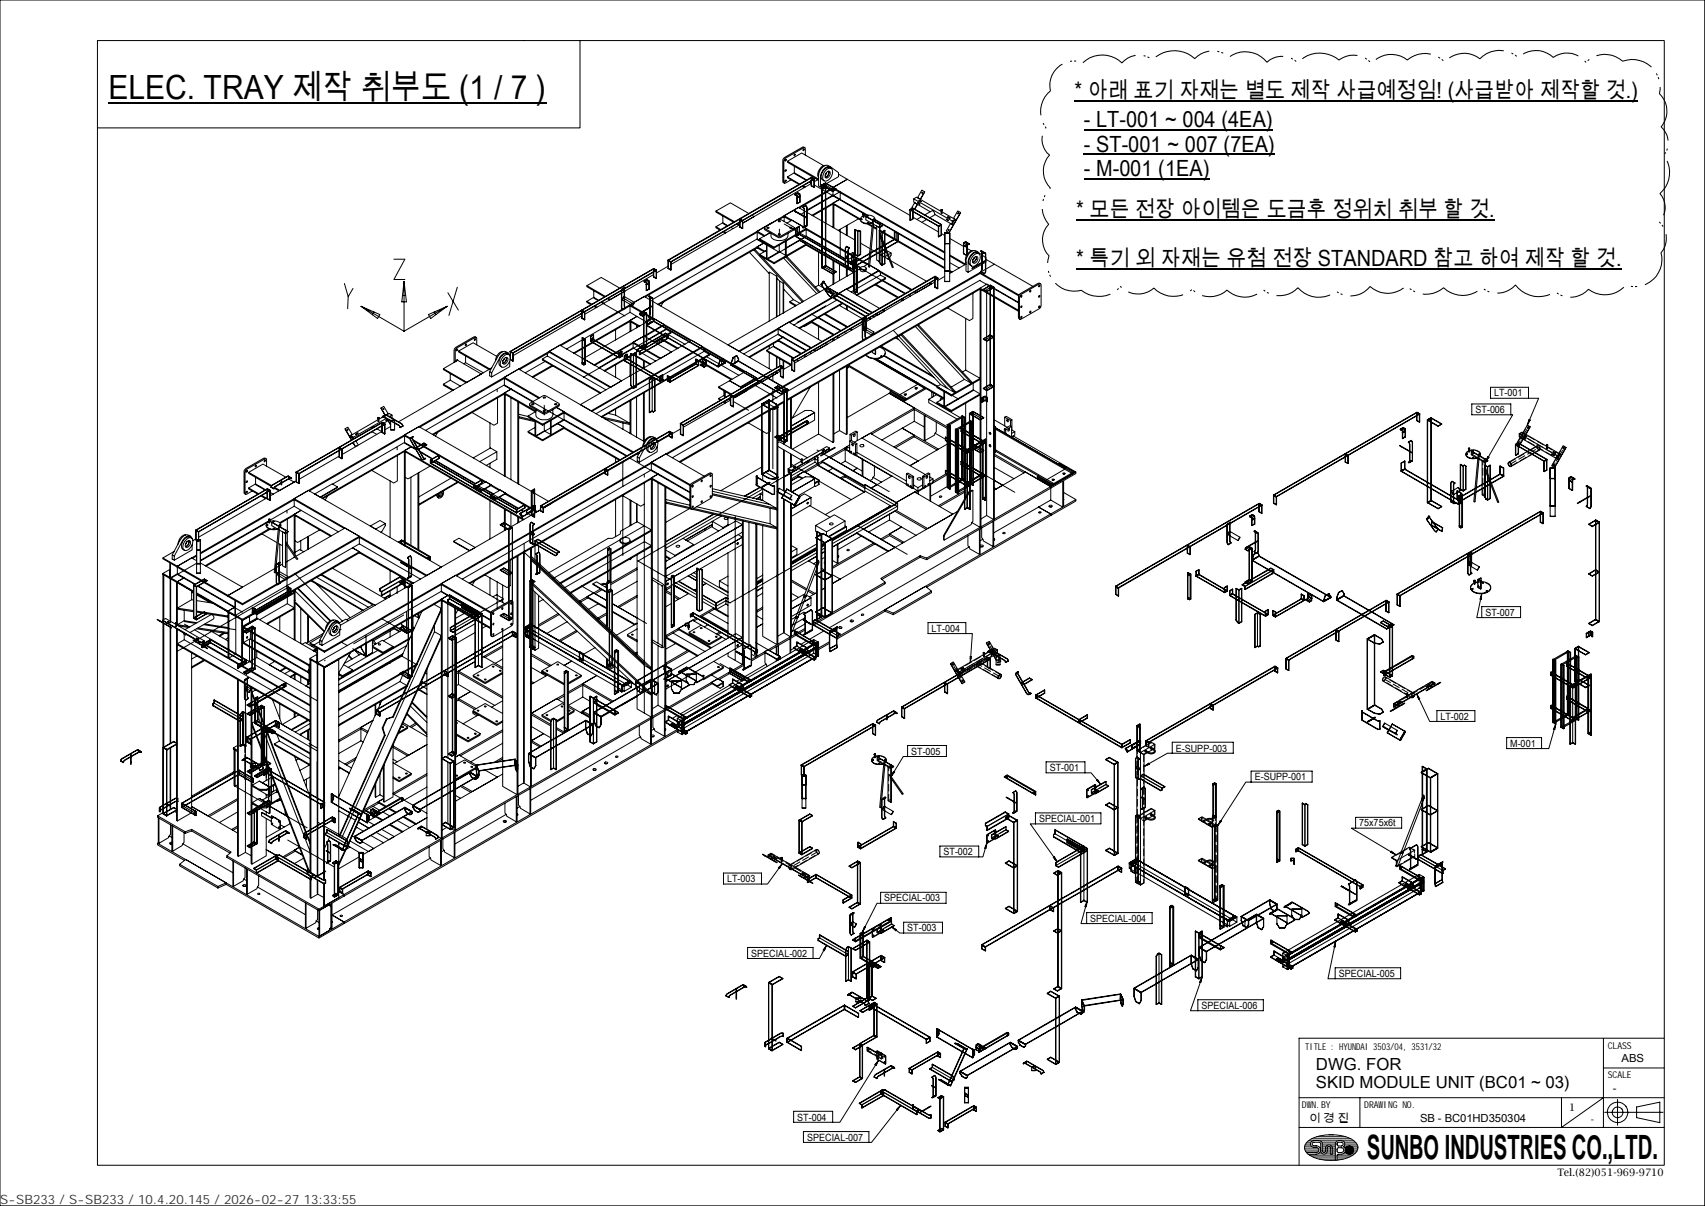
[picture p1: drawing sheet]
<svg xmlns="http://www.w3.org/2000/svg" width="420mm" height="297mm" viewBox="0 0 420 297" stroke-linecap="round" stroke-linejoin="round" font-family="sans-serif">
<defs><g id="words">
<text font-size="8.3" x="336.7" y="285.3">SUNBO INDUSTRIES CO.,LTD.</text>
<text font-size="8.2" x="26.7" y="24.4">ELEC. TRAY 제작 취부도 (1 / 7 )</text>
<g font-size="5.5">
<text x="264.7" y="24.2">* 아래 표기 자재는 별도 제작 사급예정임! (사급받아 제작할 것.)</text>
<text x="267" y="31.3">- LT-001 ~ 004 (4EA)</text>
<text x="267" y="37.3">- ST-001 ~ 007 (7EA)</text>
<text x="267" y="43.3">- M-001 (1EA)</text>
<text x="265.1" y="53.6">* 모든 전장 아이템은 도금후 정위치 취부 할 것.</text>
<text x="265.1" y="65.5">* 특기 외 자재는 유첨 전장 STANDARD 참고 하여 제작 할 것.</text>
</g>
<g font-size="4.1">
<text x="324.1" y="263.4">DWG. FOR</text>
<text x="324.1" y="268">SKID MODULE UNIT (BC01 ~ 03)</text>
</g>
<text font-size="3.2" fill="#323232" x="0" y="296.5">S-SB233 / S-SB233 / 10.4.20.145 / 2026-02-27 13:33:55</text>
<g font-size="2.7">
<text x="399.4" y="261.6">ABS</text>
<text x="397.3" y="269">-</text>
<text x="322.5" y="276.3">이 경 진</text>
<text x="349.8" y="276.3">SB - BC01HD350304</text>
</g>
<g font-size="2.5">
<text x="363.5" y="101.7">ST-006</text>
<text x="368" y="97.6">LT-001</text>
<text x="229.5" y="155.6">LT-004</text>
<text x="365.9" y="151.6">ST-007</text>
<text x="354.8" y="177.2">LT-002</text>
<text x="224.5" y="185.8">ST-005</text>
<text x="289.6" y="185.1">E-SUPP-003</text>
<text x="372" y="183.9">M-001</text>
<text x="258.6" y="189.9">ST-001</text>
<text x="309.1" y="192.2">E-SUPP-001</text>
<text x="255.9" y="202.4">SPECIAL-001</text>
<text x="334.8" y="203.5">75x75x6t</text>
<text x="232.4" y="210.6">ST-002</text>
<text x="179.1" y="217.3">LT-003</text>
<text x="217.8" y="222">SPECIAL-003</text>
<text x="268.6" y="227">SPECIAL-004</text>
<text x="223.5" y="229.4">ST-003</text>
<text x="185" y="235.6">SPECIAL-002</text>
<text x="329.8" y="240.6">SPECIAL-005</text>
<text x="296" y="248.5">SPECIAL-006</text>
<text x="196.4" y="276">ST-004</text>
<text x="386.5" y="273.5">1</text>
<text x="198.8" y="280.9">SPECIAL-007</text>
<text x="391.8" y="276.6">-</text>
<text x="383.6" y="289.6">Tel.(82)051-969-9710</text>
</g>
<g font-size="2.3">
<text x="321.5" y="258.5">TITLE : HYUNDAI 3503/04, 3531/32</text>
<text x="396" y="258.2">CLASS</text>
<text x="396" y="265.6">SCALE</text>
<text x="320.7" y="272.9">DW</text>
<text x="323.1" y="272.9">N.BY</text>
<text x="336" y="272.9">DRAW</text>
<text x="340.7" y="272.9">ING NO.</text>
</g>
</g></defs>
<g fill="none" stroke="#000" stroke-width=".25">
<path d="M0 0h420v297h-420zM24 10h386v277h-386zM142.9 10v21.5h-118.9M420 0v297M193.4 39.4l.2-.2-.1 .5zM194 39.7l3.5-2 5.4 3.1M195.7 38l.2 .1-.3 .3zM197.8 36.8h.3l-.3 .3zM198.2 36.4l.2 1.8M264.7 24.8h138.8M267 32h46.5M267 38h47"/>
<path d="M176.4 52l4.5 2.6M176.4 55.8l1.2 .8M178.1 53.2v1.7l-1.7 .9v.3l1 .6M178.1 54.9l1.2 .7M178.1 57.1l.6 .3M178.1 55.1l1.1 .6M178.4 57l.5 .3M180 56l.6 .3M181.4 55.2l.6 .3M181.7 55.1l.5 .3-16.9 9.7M182.2 55.9l.8 .4M182.2 54l.7 .4"/>
<path d="M182.3 53.9v2M183 54.3l-.8-.3v1.9l.7 .4 .1-2-.1 2M184.4 52.6l-4.5-2.6-3.5 2v.2l4.3 2.5M186.5 57.2v1.6l1.7 1-1.7 1v.2M186.5 56.9l1.9 1.1 1.3-.7-2.6 1.5M186.5 57.2l-27.6 16M186.5 58.8l-25.7 14.9M186.5 57.2l1.7 1M186.5 59l5.5 3.1M188.3 56.2l3.6 2h.4l3.4-2-.2 .4-3.4 1.9h-.5l-3.1-1.9-.2-.6 3.3-1.9 .5-.1 3.4 1.9 .2 .3M188.9 56h.3l.2 .1-.3 .2zM189.9 57.4a1.43 1.43 0 0 0 1.5 1.8h1.1a1.48 1.48 0 0 0 1.6-1.8"/>
<path d="M190.1 54.9l-3.6 2v.3M190.1 54.9h.1M191.8 54.4h.4v.1l-.4 .1zM192 56.4v1.6M192.1 54l1.1-.6 1.7 1M193.2 54.6v-1.5l3.5-2 13.9 8M193.2 53.1l15 8.7M193.2 55.2l15 8.6M193.4 44.5l.3-.1-.2 .3zM193.4 42l.2-.2-.1 .4zM193.5 59.5v3.4M193.7 59.4v3.3l-.2 .2-1.3-.8-.3-.4v-1.3"/>
<path d="M193.8 54.9l1.3-.7 3.5 2.1v1.9l-1.7 .9 1.7 1v.3M194 43.6v.2l2.8 1.6M194.6 56h.3l.2 .1-.4 .2zM194.9 44.3l-1.4 .8-.7-.3v-5.5l.5-.5 4.7-2.6 .2 .2-4.7 2.5-.3 .4-.1 .4 .1 5.4M195.7 42.5l-1.7 1.1 3 1.7M195.7 40.9v1.6l3 1.8M195.7 42.8l2.9 1.6M195.7 51.9l.5 .4zM195.8 47.8l.2 .2 .5-.5-.7 .4M195.8 48l.5 .2 .1 .5 .7-.4v-.5l-.6-.3-.7 .3 .5 .3 .1 .6 .7-.4v1.5l-.7 .4-.1-1.5 .1 1.5M195.8 52l2.6 1.5M196 56.2l.9-.4v1.9l-.8 .5v-1.9"/>
<path d="M196 58.3l.9-.6 14.1 8.2M196.1 52.1l-.1 .1M196.3 48.7l.8-.4v1.5l-.8 .3M196.3 48.2l.7-.4v1.9M196.5 47.5l-.1 .1M196.5 56v1.9M196.5 47.6l-.7 .4M196.5 47.5l.5 .3M196.9 55.7v2M196.9 51.2l8.3-4.8 27.5 15.9M196.9 55.8l-.9 .4 .1 2M196.9 57.7l-.9 .5 14.1 8.1 .9-.5-.9 .6v-2.1l.8-.5 .1 2"/>
<path d="M197.6 45.9l.5 .3M197.8 51.1l.3 .5-.1 4.4M197.8 45.8l.5 .3M198.1 56l-.3 .1M198.1 52.3l-.8 .5M198.2 53.3l.4 .4-3-1.8v-.1l2.6 1.5-.1 .1M198.5 50.7l.3 .4v4.4l-.2 .2M198.5 55.6l-.7 .5M198.5 55.6l.1 .1-.8 .3M198.5 50.6l.3 .6v4.3l-.7 .5 .1-4.4-.4-.6M198.5 50.6l-.7 .5M198.6 58.2l9.6 5.5"/>
<path d="M198.6 56.3l-7.9 4.6M198.6 58.3l-9.7 5.6M198.8 55.7h-.3M199.3 44.9l.5 .2M199.5 44.8l.3 .2M199.8 43.8l.7 .4v1.9l-.7-.3zM199.8 45.8l.8 .3M199.8 45.2l-16.8 9.7 2.8-1.6-.6-.3M199.9 43.6l.7 .6-.8-.4M199.9 45.7v-1.9l-35.4 20.4M200.5 44.2v1.9M200.6 44.1l-35.4 20.4"/>
<path d="M200.6 45.6l1.9 1.1M201.6 44.1l-7.6-4.4v.3l7.4 4.3M201.6 44.2l-1 .5M202.4 46.7l1-.5zM202.5 45.5v.9l.9-.5-.8 .5zM202.5 46.7l10.1 5.8M203 45.4l2.5 1.5M203.3 45l.1 20.5-.9 .5-.1-20.4 1-.5-1 .5M203.4 40.8a2.17 2.17 0 0 0-1.8 2.8M203.4 45.2l-.9 .5M203.5 51.3v3.7M203.6 42.5l.5-.3-.1 .9-.7 .5 .7-.5 .1-.9h.2a1.08 1.08 0 0 1-.9 1.6l-.1-.7z"/>
<path d="M203.6 42.5l-.3 .6M204.5 41.1l2 1.4v1l-4.4 2.6-.5-.3v-2.5a2.7 2.7 0 0 1 2.2-2.6l.7 .4a2.36 2.36 0 0 0-2.4 2.5v2.5M204.8 41.5a2.03 2.03 0 0 1-1.8 3 1.57 1.57 0 0 1-.1-2.6l.3-.3a1.09 1.09 0 0 1 1.6-.1 2.03 2.03 0 0 0-1.8 3M205.2 47l-2.6-1.4 2.6 1.5M205.2 50.2v-.2l1.7-.9-1.7-1.1v-1.8l3.5-2 15.5 8.8M205.2 50.2v5.8M205.2 46.2l27.5 15.9M205.2 50l6.7 3.9M205.2 50.2l6.8 4M205.2 50.2l-5 2.9M205.2 48l-6.4 3.7M205.4 50.4v5.7"/>
<path d="M206 46.7l-2.6-1.6v20.4l-.9 .5v-20.4l.9-.5 2.6 1.5-.9 .5-2.6-1.5 2.6 1.6M206 46.6l-.9 .5M206.5 42.9l2.2 1.3-159.3 91.9M206.8 56.6v.3M207 49.1v-1.9l-8.2 4.7M207 56.5v7M208.5 55.6v2.3M208.7 55.5v2.5M210.6 56.6l.7 .4 .3-.2M210.7 56.5v6.2M211.3 56.9v6.2l.7-.4v-5.7l-1.4-.4v6.1l.7 .4v-6.1M211.5 53.9l-5 2.8"/>
<path d="M211.9 56.9v5.8M212 59.9l2.3 1.4M212.1 54.1h.2M212.1 53.9l.2 .1zM212.1 54.1h.1M212.6 53.2l-.4 .3-.3 .5M212.6 52.7v.7h.3v-.7M212.6 53.4h.2M212.7 52.6h.1M212.7 52.7h.1M212.9 53.1a1.96 1.96 0 0 1 2.7 1l-.2 .3M212.9 52.5h-.3v.2h.3l.5 .3"/>
<path d="M212.9 52.6l-.3 .1M212.9 52.5l-.1 .2zM213.3 53.3v.8l1.6 1M213.6 54.9h.3zM213.6 53.1h.3zM213.6 55.1l1.2 .7M213.7 54.9h.1M213.7 53.2h.1M213.7 53l-6.8-3.9-6.9 3.9M214 55.1l.8 .5M214.6 54.9a2.02 2.02 0 0 1-2.7-.9 1.95 1.95 0 0 0 2.8 .9M215 54.5l.2 .7-1 10.5h-.2l-.1-.1z"/>
<path d="M215.1 56l.8 .5M215.1 53.9l.2 .1zM215.1 55.8l.8 .4M215.2 55.2l1.5 .9v-.9l.6 .4-.6 .3v-.7l-3.4-1.9 3.4 2M215.2 54l-.1 .1M215.5 54.2l5.8 3.2M215.6 54l-.3 .4M215.6 54.1l17.1 9.9M216.6 56.8l.7 .3 .7-.3v8.1l-.7 .4v-2.7M216.7 56.7v7.8M216.7 57.4l3.3 8.4-.1 .1-3.2-7.8M216.7 56.7l16 9.2"/>
<path d="M216.7 56.9l16 9.3M217.3 57.2l-.7-.4v7.7M217.3 57.1v8.2l-.4-.1M217.3 55.6l-.6 .5v8.3v-8.3l-.8-.4v8.4l.8 .3M217.9 56.7v8.2l-.6 .3-.3-.1M218 56.8l-.7 .5M220.4 56.9l-.1 2M220.4 59l.9 .5M220.8 57.2v1.9M221.2 59.4l.1-2-.9-.5-.1 2 .9 .5v-1.9l11.5 6.6M224.2 51.6l7 4.1 .7-.4M224.2 51.7l.7-.3v.7"/>
<path d="M224.8 51.2l7.1 4.2-.8 .3M224.9 53.9l-.7 .3M224.9 51.4l-.7 .3 .6-.4v2.5M224.9 52.1v1.8l-.7 .4v-2.6v2.6M224.9 52.1l.1 .1M224.9 53.5l6.2 3.6M225.1 49l.7-.4 6 3.5M225.3 51.5l.7-1.2-.7 1.2M225.3 49.9l-.8 1.5M225.5 50l.2 .1M225.6 50v.1M226 49.9l.6 .4z"/>
<path d="M226.1 49.9l.5 .3M226.1 48.8l.3 .1M226.2 50h.1M226.2 48.8h.1M226.4 49.3l.5 .3zM226.4 49.4l.5 .3M226.5 49.4h.1M226.6 49.4l-.1 .1M226.7 49.1l1.1-1.9-1.1 1.9M227 53.3l-1.2 .8M227.1 47.4h.2l-.1 .2zM227.2 47.4v.2"/>
<path d="M227.8 47.2l-.7-.4-1.1 1.9M227.8 52.9l1.7-1a.7 .7 0 0 1 .6 1.1l-1.1 .6M228.3 54.1l-1.2 .6M229.2 52.2l-4.1-2.4v-.8l9.5 5.4v.9l-4.3-2.5M231.2 55.7l.7-.4-7.1-4.1-.6 .4 7 4.2 .7-.4v2.6l-.7 .3-.1-2.6 .1 2.6M231.8 55.3v2.6M231.8 51.7l.1 .2 .2-.1M231.8 51.9l.1 .6h.2v-.6M231.8 51.6l.1 .1M231.9 52.5h.1M231.9 51.7l.1 .1zM231.9 58l-.8 .3"/>
<path d="M231.9 57.5l.8 .5M232 51.7l.1-.1h-.3l.1 .2M232.1 52.2l3.2 1.9-.7 .3M232.1 51.7v.2l-.3-.1M232.1 51.7l-.1 .1M232.7 57.5l1.2-.1-1.2 .1v2.5h1.2v-2.5M232.7 57.3l1.2 .1M232.7 60h1.2M232.7 57.4v9.4M233.1 54l.5 .4zM233.2 54l.4 .3M233.4 53.4l.6 .3z"/>
<path d="M233.5 53.5l.5 .2M233.6 56.6l.1-.1 .1 .2zM233.7 56.6l-.1 .2M233.9 57.3v9.5h-1.2M233.9 58.7l3.4 2M234.1 55l-1 1.9 .7 .4 2.8-5-2.8 5M234.3 55.1l.2 .1M234.4 55.2h.1M235 53.9l.2 .1M235.1 54.3l-.4 .7M235.1 53.9h.1M235.3 54.1l-.6 .4-.1 .8"/>
<path d="M235.9 52.5h.2l-.1 .2zM236.1 52.5l-.1 .2M236.6 52.3l-.7-.4-1 1.9M237.8 59.7l1 .5M237.8 59.6l-.4 .3M237.9 59.5v.1M265.1 54.2h101.8M267 44h30.9M84.8 69.8l1 3.3-.2 2.9M87 71l-1.2 2.1M88.9 75.4l10.6 6.2M88.9 75.4l4.7 2.1-.6 .9z"/>
<path d="M92.1 76.8l-.4 .7M97 63.8h2.7l-2.7 5h2.7M99.1 72.8h.8M99.5 69.3v12.3M99.5 69.3l.6 5h-1.1zM105.5 77.5l4.7-2.1-4.1 3zM107 76.8l.4 .7M110.2 75.4l-10.7 6.2M110.3 72.1l2.6 4.3M112.6 70.7l-2 7M143.3 78.4l.8 .3M143.3 76.4l.7 .4"/>
<path d="M143.3 77.8l-16.9 9.8M143.4 76.4v1.9M144.1 76.8l-.8-.4v2l.7 .4 .1-2-.1 2M144.6 70.4l4.5 2.6M144.6 74.2l1.2 .7M146.3 71.6v1.6l-1.7 1v.3l1 .6M146.3 73.2l1.2 .8M146.3 75.5l.6 .3M146.3 73.4l1 .6M146.5 75.4l.6 .2M148.1 74.5l5.8 3.3M148.2 74.4l.6 .3"/>
<path d="M149.6 73.5l.6 .4M152.7 71l-4.6-2.7-3.5 2.1v.2l4.3 2.5M153.2 71.3v4.4l.2 .5M153.2 71.2h.2M153.4 71.4l.5 .3-3.5 2-.5-.3M153.4 71.3h-.2l.6-.4v4.6l.3 .3M153.4 71.2l.7-.4zM153.4 76.2l.7-.4zM153.5 73.4l2.5 1.5M153.8 73l-.5 .8M153.8 70.9h.3M153.9 70.7l-.1 .3v4.3l.3 .6"/>
<path d="M154.1 70.8l-1 .4v.2v4.3l.3 .6M155.2 79.2v-.3l1.7-1-1.7-1v-1.8l3.5-2.1 31.5 18.2M155.2 79.2v2.5M155.2 79.2l-13.7 7.8M155.2 76.9l-15.6 9M155.2 75.1l31.5 18.2M155.2 78.9l2.4 1.4M155.2 79.2l2.2 1.2M155.4 79.2v2.4M156.3 74.5l-2.6-1.5-.5 .8 2.6 1.5 .5-.8-.5 .8M158 76.8l-.4 .4 3-1.8-2.5 1.5M158.2 77.8v.1"/>
<path d="M158.5 76.8l-.9 .6 .6 .5 1-.7v8.1l-.7-.4M158.5 76.8l.7 .4-1 .6-.6-.4M158.5 76.8v.1M158.6 76.8l-.1 8.2 .7 .3 .1-8.2M158.6 76.8l.7 .3-.8-.3M158.6 76.8v8.1M158.7 69.3l.1 .2 .6-.5-.6 .3M158.8 69.5v-.2l.4 .3 .1 .5 .6-.3v-.5l-.5-.4-.7 .4 .5 .3 .1 .5 .6-.3v1.4l-.6 .4-.1-1.5 .1 1.5M158.9 77l-1 .6M159.2 70.1l.7-.3v1.4l-.7 .3M159.2 69.6l.7-.4v2M159.2 77.3l-.7-.4-.9 .6"/>
<path d="M159.3 80v.1v-.1M159.3 79.3l-2.4-1.4-15.6 9.1M159.3 68.9v.1M159.4 69l-.7 .4M159.4 69l.5 .2M159.7 78.7l-.4 1.3zM159.8 78l.6 .4zM159.8 72.9l.6 .5zM159.8 73l.2 .1M159.8 72.9l.9 .4h-.2M160 72.9l.1 .3v4.3l-.3 .6M160.1 75.6l.1 .1"/>
<path d="M160.1 78.4v1.2M160.4 75.5l-2.6 1.5M160.5 73.4l.2 .2v4.3l-.2 .5M160.6 78.2l.5 .8zM160.6 78.2l-.9 .5M160.7 73.3l.1 .2v4.4l-.3 .5M160.7 78.2l-.9 .5M160.7 73.4l-.7-.3 .1 4.4-.3 .4M160.7 78.5l-5.5-3.2-17.1 9.8M161 66.3l.6 .3v2l-.6-.4zM161 68.2l.7 .3M161 67.6l-16.9 9.8"/>
<path d="M161 79v.2l-1.7 1M161 79.2l17.7 10.2M161 68.2v-2l-35.3 20.4 .7 .4M161 66.1l.7 .5-.7-.3M161.1 79.1l-1.8 1 17.6 10.2-.1-.2M161.1 79l-1.8 1.1M161.6 66.6v2M161.7 66.5l-35.4 20.4M163.4 74.4l-.6 1M163.6 79.9l-17.3 10-2.6-1.6 17.2-9.9 2.7 1.5v.2M164.5 66.1l.8 .4M164.5 64.2l.8 .3"/>
<path d="M164.5 64.1l35.4-20.5 .7 .5-35.4 20.5v1.9M164.5 64.2l.7 .4v1.9l-.7-.4zM164.5 64.1l.7 .5zM164.5 65.6l-2.8 1.6M164.6 64.1v2M184.6 62.1l4.9 5.3M186.5 60.8l1.9 1.1 .4-.2-1.7 1-1.2-1.3-.2 .2 12 12.8M186.5 61l-24.2 14.1M186.5 61l1.7 1M187.6 63.2l10.3 11M188.8 60.2l-.6-.4-26.1 15.1M190.7 61.1v-.2l-3.6-2.1v.3l1.7 .9v3.6l-1.7-.9v.2l3.6 2"/>
<path d="M191.3 68l-1.8-1v12.1M191.4 78v-9.9l-.1-.1v10.1M191.4 68.5l.7 .8M192.1 61.9l-3.2 1.8M192.9 69.7l-.8-.4v8.3M193 71.2l2.5 2.6 1.6 .9M193 77v-7.1l-.1-.2v7.4M193 63.6l8.2 8.7M193.5 63.3l8.2 8.7M193.7 61l3.2-1.9 11.3 6.6M193.8 63.1l8.2 8.8M194.6 74.3v.2l1.4 .9"/>
<path d="M195.5 73.8l-.9 .5 1.6 .9M198.6 60.4l-7.9 4.5v-.2l-1.8-1v-3.6l1.8 1 7.9-4.6 9.6 5.6M198.6 60.4l11.7 6.7M198.6 60.1l-7.9 4.6M199.9 79.4l-1.8 1v-.2M199.9 79.2v.2M199.9 79.4l5.4 3.1M199.9 77.3l7.2 4.2M199.9 79.2l5.6 3.2M200.8 70.7l.8-.5 1.6 .9M201.6 62.1v8.1M201.6 78.2l5.6 3.2"/>
<path d="M202.2 70l1.9 2.7 .5 .5M202.3 70.1h.2M202.5 65.9l2.6 1.6 .9-.6-2.6-1.5-.9 .5 2.6 1.5M202.8 69.3l1.9 2.7 .5 .4M202.9 69.3h.1M203 69.3h-.2l-.6 .7h.2M203 65.7l2.5 1.5M203 69.3l-.5 .8zM203 77.4l5.6 3.2M203.2 77.3l5.6 3.2M203.3 65.4l-.9 .6M203.4 65.4l2.6 1.6"/>
<path d="M203.4 75.3l-7.1 4.1M203.5 71.5l2.6 1.5M203.5 71.1l2.6 1.5M203.6 70.7l2.6 1.4-.2 .9M203.7 70.7l-.3 .8M205.2 72.4l-.4-.3-1.9-2.8-.6 .8 1.9 2.7 .4 .3M205.2 72.4l-.6 .8zM205.2 64.1v5.9M205.4 64.3v5.6M205.4 73.4l7.9 4.5M206 66.9l-.9 .6M206.1 73.9l-10.6 6.2"/>
<path d="M206.2 72.1l-.2 .9-2.6-1.5 .2-.8 2.6 1.5M206.2 72.6v.3l-.8 .5v.1l7.7 4.5M206.2 72.9l7.9 4.5M206.2 73l7.8 4.5M206.7 72.2l8.2 4.8M206.7 72.4l-12.2 7.1M206.8 65.1v4M206.8 75.2l5.5 3.2M207.4 74.7l-10.6 6.1M207.6 74.8l-10.6 6.1M208.2 65.7l.1 .1M208.3 62.1v3.6"/>
<path d="M208.3 65.8h.2M208.3 61.8v.3M208.3 61.8l.7 .4M208.3 62.1l.7 .4M208.3 65.8l.7 .4M208.3 65.7h.1M208.3 65.7v.1M208.4 63.2l1.7-1 .5 .8-1.8 1-.4-.8 .5 .8M208.5 66.1v2M208.5 75.3v.9M208.5 60.7l-.2 .5v.6M208.5 60.7l-.3 .6v4.3l.8 .6"/>
<path d="M208.5 65.7h-.1l.6 .3M208.6 60.7l.7 .4zM208.6 65.7l.7 .5zM208.6 71.3l7.9-4.5v-.2l-2.3-1.3 10.5 6M208.7 66.2v1.8M208.7 75.4v.9M209 62.5v3.5M209 66.2h.2M209 62.2v.3M209 66.1v.1M209 62.2l5 3-.2-.2-1.1 .7M209 64.1l3 1.8"/>
<path d="M209 66.1l1.5 .9M209 62.5l4.6 2.7M209 64.3l13.9 8M209 66v.1M209.2 61.2l-.2 .4v.6M209.2 61l-.3 .7v4.4M209.2 66.1h-.1M209.8 63l.9 .5M209.8 63v2l10.6-6.1 .9 .5-.9-.5-10.6 6.2M209.8 64.9l.9 .5M210.1 62.2l.4 .8M210.1 64.3v.1"/>
<path d="M210.3 63.3v1.9M210.3 65.5l.1 6.5M210.3 62.6l-.6 .3M210.4 65.4v.9l.7-.4v6.1l-.8-.4 .6 .4v-6.1l-.6 .3v5.7M210.5 64.1v1.9M210.6 62.7l.7 .3 .7-.3M210.7 63.5v2v-2l-.9-.5v2l.9 .5 10.6-6.1-10.6 6.2-.9-.6 .9 .6M210.7 72.2l-.4-.3 .4 .3M210.9 65.9l-.6-.4 .8 .4v6.1l-.4 .2M210.9 72l-.2 .1M210.9 63.8v1.9l-.8 .6M210.9 65.7l.1 .1"/>
<path d="M211 63.9l-.9 .5v1.9l.9-.5M211 65.8l-14.1-8.1-.9 .5 14.1 8.2M211.9 66.1a.75 .75 0 0 0 .7 .8 .75 .75 0 0 0 .8-.8M211.9 66.2l-32.6 18.7 2.7 1.5 34.5-19.8M211.9 65.9a.77 .77 0 0 1 .8-.3 .77 .77 0 0 1 .6 .7l-1 .2-.4-.2zM212.5 78.8h.2M212.6 78.4l.7 .3v2.6l-.7-.4zM212.6 78.4l.8 .3M212.6 79.7l-16.9 9.7M212.7 78.3v2.6M212.7 78.7l-.1-.1-.2 .3v4.3l.3 .6M212.7 78.7l.7-.4z"/>
<path d="M213.2 78.4h.2M213.2 78.2l-.1 .3v4.3l.3 .6M213.3 78.7v2.6M213.4 79l.1 .1M213.4 78.3l-.8 .3M213.9 78.4l.4 .3M214 78.3l.5 .3M214.6 61.4l1.3 .8M214.9 77.9l.4 .2M215.5 77.5l.4 .2M215.6 70.1l5.5 3.3M215.8 70l5.6 3.2"/>
<path d="M216.4 66.8l8.1 4.7M216.6 64.5l.4 .6-.1 .1zM216.7 75.9l-8.3-4.7-1.7 1v.2l8.1 4.6M216.7 62.7l2.3 1.3M216.9 67.1v.6l1.2 .8v.2l-7 4M216.9 67.7l-7.2 4.2M217.4 76.4l.5 .2-1.8 1-.5-.2M217.5 69l5.6 3.3M217.9 64.9h.1M218.1 68.5l-7.2 4.1M218.3 62l-1.3 .8 .8 .5 .8-.4M218.5 61.8l1 .5v.5l-.3 .7"/>
<path d="M218.9 63.7l-.2 .1M219.4 64.2l8.8 5.1M219.5 62.3l-.6 .4M221.9 73.8l.4 .2M222.1 73.7l.4 .2M223.8 72.7l.4 .2M225.2 71.9l.4 .2M228.9 69.7l.5 .3-3.6 2-.4-.2M230.3 68.2l.6 .4v2.5l-.6-.4zM230.3 70.7l.7 .4M230.3 68.2l.7 .3-.7-.3-35.3 20.4M230.3 69.5l-16.9 9.7"/>
<path d="M230.3 68v2.7M230.9 68.6v2.5M231 68.5l-35.3 20.4-.7-.5 .7 .5M232.7 66.8h1.2v2.5h-1.2zM232.7 66.7v-9.4h1.2v9.5h-1.2l1.2-.1M232.7 69.3h1.2M232.7 68.1l-1.7 .9M233.9 63l3.8 2.2M233.9 64.7l2.4 1.3M233.9 62.8l4.1 2.2-4.1 2.4M233.9 66.6l.7 .4M233.9 66.9l.5 .2"/>
<path d="M237.3 60.4l.9 .5v2.1l-.9-.5zM237.3 62.5l1 .4M237.3 60.4l1 .5M237.9 78.4v12.7M238.2 60.9v2.1zM238.3 60.4l-.9-.5v2.5M238.3 61.2l1 .6M238.7 60.2v-.1l-.4 .3-.1 .5-.9-.5v-.6l.6-.3 .9 .5-.6 .3v.6M238.8 60l-.1 .2-.9-.6 .9 .5M239.6 72.2v6.2l-.8 .6-5.4-3.2M239.7 61.7a2.25 2.25 0 0 0-1.7 2.9M240 65.7l-.6 .5 3.3-1.9-.1-.1-2.6 1.5 .1 .1"/>
<path d="M240 63.5l.5-.3-.2 .9-.7 .5 .5-.3 .4-.5v-.6h.2a1.08 1.08 0 0 1-.9 1.6 .88 .88 0 0 1 .2-1.3zM240 63.5l-.4 .6M240.9 62.1l2 1.4v1l-4.4 2.6-.5-.3a5.3 5.3 0 0 1 .4-3.9l.6-.8a1.28 1.28 0 0 1 1.9 0 2.35 2.35 0 0 0-2.4 2.5v2.5M241.1 62.5a2.02 2.02 0 0 1-.9 2.9 1.16 1.16 0 0 1-1.4-.3 1.16 1.16 0 0 1 0-1.4l.8-1.1a1.05 1.05 0 0 1 1.5-.1 2.1 2.1 0 0 0-2 2.8l.3 .2M241.4 71.2v58.7l-2-1.2M241.4 67.1l9.6 5.5M241.4 71l9.5 5.4M241.4 71.2l9.5 5.5M241.4 69.1l9.5 5.5M241.4 71.2l-47.5 27.4M241.4 69l-47.5 27.4M241.6 66.8l.8 .6z"/>
<path d="M241.6 61.9h.2M241.6 61.8l1.1 .5h-.2M241.6 61.8l.8 .6zM241.6 71.3v58.5l-.2 .1M241.8 61.8l.1 .2v4.3l-.3 .6M241.9 64.6l.1 .1M242.3 64.5l-2.6 1.5M242.5 62.4l.2 .2v4.3l-.2 .4M242.7 62.3l.1 .2v4.3l-.3 .6M242.7 62.4l-.9-.5 .1 4.5-.3 .4M242.9 63.9l2 1.2-165 95.3-3.5-2.1M243 72.1v54.9l-1.4 .8"/>
<path d="M243.1 71.8h.1M243.9 70.3l-1.7 .9 .9 .6 1.8-1.1-1-.4 .9 .5v24.4l-.9-.5M243.9 70.3l.9 .5-1.7 1-.9-.6M243.9 70.3v24.4l.9 .5 .1-24.5M243.9 70.3v.1M244 70.2v24.5l.9 .5M244.3 70.6l-1.6 .9M244.7 73.1v54.8l-1.7-.9M244.8 70.9l-.9-.5-1.7 .9M244.9 73.2v54.6l-.2 .1M244.9 65.1l9.5 5.4M250.9 74.5l-7.8-4.5-49.2 28.4"/>
<path d="M250.9 72.9l-9.5-5.5-77.2 44.5M251.5 78h.3l-.2 .3zM251.5 72.9l.1-.1 .2 .1-.3 .3zM251.5 75.4l.2-.1-.1 .4zM253.7 71.6h.3l-.3 .3zM255.9 75.4l.2-.1-.1 .4zM255.9 70.4l.3-.1-.2 .3zM255.9 72.9l.1-.1 .2 .1-.3 .3zM256.3 69.9h-.3l-4.4 2.6-.4 .5-.1 5.3 .2 .3-.4-.4 .1-5.6 4.7-2.8 .3-.1 .4 .3-.1 5.7-5 2.9M265.1 66.2h133M109.2 90.8l5.8 3.3 3.6-2-5.9-3.4-3.5 2.1v.2l5.6 3.3M109.2 94.6l2.5 1.5"/>
<path d="M110.9 92v1.6l-1.7 1v.3l2.3 1.3M110.9 93.6l2.5 1.5M112.1 89.1v-2.9l.3-.4 4.6-2.7h.3l-.6-.1-4.7 2.9-.2 3.3M112.6 86l.1 .3-.3 .1zM112.7 88.8v-.3l-.3 .2v.2M113 86.4l3.5-2 5.8 3.4M114.2 89.6l.5-.3 4.4 2.5M114.6 84.8l.3-.1v.3l-.3 .1zM114.7 87.7v1.6M117 83.4l.1 .1-.2 .4zM117.3 83.1l.1 1.8M120.5 91l-7.5-4.3v-.3l7.7 4.5 .4-.3-22.9 13.3"/>
<path d="M122.5 96v.5M122.6 98v6.2l-.9 .5-5.4-3.1M124 86.6a2.13 2.13 0 0 0-2 2.3M124.2 88.3l-.3 .6M124.2 88.3l.5-.3-.1 .9-.7 .6 .5-.3 .3-.6v-.6l.2 .1a1.08 1.08 0 0 1-.9 1.6 .88 .88 0 0 1 .2-1.4zM124.2 97v20.2M124.2 92.9l8.7 5.1M124.2 97l-17.5 10.1M124.2 94.8l-19.4 11.2M124.2 96.8l7.8 4.4M124.2 97l7.7 4.4M124.2 95l30.1 17.4"/>
<path d="M124.5 97.1v20.2M125.1 86.9a1.89 1.89 0 0 0-2 1.3l-2 3.6M125.3 87.3a2.1 2.1 0 0 0-1.9 2.9l.2 .2a1.38 1.38 0 0 1-.4-2.3l.3-.3a1.2 1.2 0 0 1 1.7-.6 1.2 1.2 0 0 1 .4 1.7l-.8 1.1a1.07 1.07 0 0 1-1.2 .4M125.5 87.5a1.36 1.36 0 0 0-1.3-1 1.36 1.36 0 0 0-1.3 .9l-2.3 4.1M125.6 89v1.3l-4.5 2.5-.5-.3v-1l.5 .3v1M125.7 88.6l.7 .3M125.7 86.5l35.3-20.4 .7 .4-35.4 20.5v1.9M125.7 86.6l.6 .4v1.9l-.6-.3zM125.7 86.5l.6 .5zM125.7 86.6v1.9M125.9 98v20.2M127.6 98.9v20.2"/>
<path d="M127.8 99.1v20.2M130.4 99.6l.2-.3 3.3-1.9 .6 .1 3.3 1.9-.2 .6-3.4 1.9h-.5l-3.1-1.9-.2-.4 3.5 2h.6l3.3-2M131.1 99.4h.3a.24 .24 0 0 1-.1 .3 .24 .24 0 0 1-.3-.2zM131.3 98.9l-5.4-3.1-19.4 11.2M132.7 98.1l-8.5-4.9-20.8 12M133.6 88.4l14.4 8.3M133.9 97.8h.4l.1 .2h-.5zM134.1 99.8v2.4M134.2 89l-4.8 2.8M134.8 87v.7l-1.2 .7v.2l14.2 8.3M134.8 87.7l14.5 8.3M135.3 86.5l15.2 8.8 2.6-1.5-15.2-8.8-2.6 1.5v.2l15 8.7"/>
<path d="M135.3 86.8l-7.3 4.2M136 90l-4.9 2.8M136.2 90.1l-4.9 2.8M136.7 99.4h.4l.1 .2-.5 .1zM143.4 89.6v-5.7l.6-.4v6.2l-.6-.4 .1-.1 .7 .5v-6.2l-.7 .4v5.8M143.4 83.2l.6 .3M143.5 83.1v.8h-.1v-.7l.8 .3v2M143.8 89.9l-.4-.3 .4 .3M144 89.7l-.2 .1M144.2 88v1.7l-.4 .2M145.5 83.6v.4M145.5 83.8l.7-.3z"/>
<path d="M145.5 82.8l.7-.3v1.1l-.7 .4zM145.5 82.8v.8M145.8 83.4v.4M146.1 82.4v1.3l-.6 .3M146.1 83.7l7.1 4.1M146.2 82.5l-.7 .3M146.2 83.6l-.7 .3 7 4.2-7-4.2 .6-.3 7.1 4-.7 .5-.1-1.2 .8-.4v1.1M146.2 83.3l-.7 .3M151.6 81.2v2.5M151.6 89.8v3.1M152.4 86.9h.1M152.8 86.7v1.1"/>
<path d="M153.1 86.5v1.1l-.7 .4M153.1 87.6h.1M153.2 86.5l-.7 .4v1.2l.7-.5M153.2 87.6l-.7 .5M153.8 88.7l.6-.4 4.1 2.4M153.8 88.7l8.8 5.2zM153.8 88.9l.6-.5 8.9 5.2M153.8 87.7l.7-.4v1.1l-.7 .4zM153.8 87.7v1.1M154.1 87.5v.9M154.4 87.2v1.2M154.5 87.3l-.7 .3"/>
<path d="M155.2 87.8v1M155.2 89.7v2.9M155.2 98.7v8M155.3 87.1l.7 .3M155.3 94.9l.5 .5zM155.4 87.1v7.7M155.4 98.6v8.2M156 87.4h.1M156 84.5v-.2l2.6-1.5 6.8 3.9M156 84.5v1.2l1.2 .7-1.2 .8v.2M156 84.3l6.8 3.9M156 87.2l4.3 2.5"/>
<path d="M156 84.5l6.6 3.8M156 87.4l4.1 2.3M156 84.5l-9.5 5.5M156 85.7l-8.5 4.9M156 87.4l-7 4M156 87.5l-.7-.4v7.8M156 87.4l.8-.3v8.2l-.8 .4v-3.6M156 87.4v8.3l-.3-.2M156.7 87.1v8.1l-.7 .4-.2-.2M156.7 95.2l.1 .1M156.8 87.1l-.8 .4v1.8M156.8 80.1v.6"/>
<path d="M156.8 97.8v9.9M156.8 86.1l.8 .4 7-4-.7-.5-7.1 4.1 .7 .5 .1 .8M157.6 86.5l-.1 .1M158.2 85.8l1-.5-.7-.4-.9 .5 .6 .5M158.5 90.7l4.8 2.8-.7 .4-.1-1.2 .8-.4v1.2M158.5 88.8v1.9M158.5 96.8v11.8M158.7 96.7v12.1l-30.9-17.9-3.6 2v1.9l1.7 1-1.7 1v.2M158.7 88.9v1.7M158.9 85.1l-1 .6M159.2 85.3l-1 .6-.6-.5M159.3 85.3l-.7-.4-1 .6"/>
<path d="M159.9 93.4l.1 8.2-.1-8.2 .8-.4 .6 .4M160 93.5l.7-.4v2.5M160.7 95.6v5.7l-.7 .3M160.7 93.1l.5 .4v7.8M160.7 93v2.6M161.2 93.5l.1 7.7-.4 .3-.2-.2M161.5 88.9l-4.3-2.5-8.4 4.9M162.5 92.7h.1M162.7 83.5l4.1 2.4M162.9 92.5v1.1M162.9 83.4l4.1 2.4M163.1 83.7l-1.4 .8"/>
<path d="M163.2 92.3v1.1l-.7 .4M163.2 93.4l.1 .1M163.3 92.3l-.7 .4v1.2l.7-.4M163.3 93.5l-.7 .4M163.5 80.1l6.6 3.8M163.6 80.1l-4.8 2.8M163.9 82l-7.1 4.2M163.9 82.2l.6 .3v.3M164 80.4v.7l1.3 .7v.2l-4.1 2.3M164 81.2l-20.3 11.7M164 81.1l-4.2 2.4M164.2 83.4l-6.7 3.9"/>
<path d="M164.3 83.5l-6.7 3.9v-.9M164.4 92.5l.7 .4-.1 1.2 .1-1.2M164.4 93.6l.7 .4M164.5 82.8l-.2 .7-.1-.1zM164.6 82.4l4.1 2.4M164.6 82.9v-.4l-7 4M164.7 92.7v.5M165 92.9l-.6-.4v1.2l.6 .4 7.1-4.1-7.1 4.1-.6-.4 .6 .4M165.3 81.8l-4.2 2.4M171.4 89.6l-7 4.1v-1.2M171.4 88.5l.7 .4M171.4 89.6l.7 .4"/>
<path d="M171.5 88.4l-.1 1.2M171.5 89.7l.6 .3M171.7 88.7v.5M172.1 88.9l-.1 1.1-.6-.4v-1.1l.6 .4M172.1 88.9l-.1 1.1M172.1 90l-.6-.4-7.1 4.2M172.1 88.9l8 4.6M172.3 88.8l8 4.6M172.5 89.7l.9 .6M172.6 89.7v.1M173 85.6l10.4 6M173 88.4l.9 .5"/>
<path d="M173 89.6l-.4 .2 .8 .5M173 85.3l-27.4 15.9-2.6-1.5 27.3-15.9 2.7 1.5v.3l-27.2 15.7M173.1 88.4l-.1 .7 1 .4-.9-.5-.1 .6 .9 .5v-.5l-.9-.5v-.7l.9 .5v.7l.1-.7-.1 1.3-.5 .2-.9-.5v-.2l.9 .7M173.4 85.9v.6l1.3 .7v.3l-26.4 15.2M173.4 86.5l-26.6 15.4M173.9 90.1l-.5 .2v-.1M174 89.5l-.9-.5v.6l-.6 .3M174 87.8l8 4.6M174.7 87.2l-26.6 15.4M177 95.3l3.1 1.7M177.3 88.9l-.4 1.3zM177.6 98.5l-.6-.4v.2l.5 .3"/>
<path d="M177.8 88.6v1.1M178.2 88.3l.5 .9zM178.2 88.3l-.9 .6M178.2 88.4l-.8 .5M178.2 99l.4 .3M178.3 96.2v1.2M178.4 98.9l.4 .2M178.4 97.6h.1M178.5 97.5l-.2-.1-1.3 .7M178.5 96.3v1.7M178.6 89.1l-1.8 1.1M178.6 89.2l-1.7 1.2 1.8-1"/>
<path d="M178.6 96.4v1.5M178.6 98.8h.1M178.7 89.2l-1.8 1.1v-.1M178.7 89.4l-17.7-10.4-1.7 1.1 17.6 10.3M179.7 98.2l.2 .1M179.7 97v.3M179.9 97.2l.7 .4v2.6l-.7-.4zM179.9 99.8l.8 .4M179.9 97.2l1.2 .6M179.9 98.5l-.4-.2-.9 .5M179.9 98.6l-11.5 6.6M179.9 98.2l-.2 .1"/>
<path d="M180 97.2v2.6M180.1 89.4l.1 .5v-.5M180.6 88.1l-.4 1.3zM180.6 97.6v2.6M180.7 98.9l3.7 2.1M180.8 97.5l.5 .2M181 87.8v1.6M181.4 87.5l.5 .9zM181.4 87.5l-.8 .6M181.5 87.6l-.9 .5M181.9 88.3v.6l-1.8 1.1M181.9 88.9l12.3 7.2"/>
<path d="M181.9 88.4v.5l-1.7 1M181.9 88.9l-1.8 1 12.4 7.1M182.8 95.5l-3.1-1.7-2.7 1.5v.2l2.9 1.7M183.5 95.9l.4 .3M185.7 94.7l5.7 3.3M186.2 93.3l.3 .1M186.3 93l-3.9 2.3-2.7-1.5 3.9-2.3 2.7 1.5v.2l-3.8 2.2M186.7 94.1l.4 .3M186.7 94.1l-3.1 1.9M186.7 94.3l-6 3.5M187.2 93.8l.5 .3M187.4 93.7l.5 .2"/>
<path d="M187.6 99.5l1.9-1-1.9 1 .1 17.4v-17.4l1.8-1 1.7 1M188.6 99.1l2.6 1.4M189.4 98.5l.1 17.4-1.6 .9M189.5 98.6l-1.8 1M189.5 85.2v.7M189.5 86.9v3.9M190.4 92v1.8M190.4 95.9v3.1M190.5 84.6v.7l5 2.8M190.5 85.3l-1.7 1M190.6 85.5l4.8 2.7M190.9 95.5l.7-.4 2.2 1.3"/>
<path d="M190.9 95.4l2.2 1.3 .1 12.3 .7-.4v-12.2M190.9 95.4l.7-.4 2.2 1.3-.7 .4zM191 95.5l.6-.4zM191.2 99.6l-1.7-1.1v17.4l-1.6 .9M191.2 99.5l.4 .8zM191.3 95.3l.9 .5M191.3 87.9v2.7M191.3 91.5v.3M191.4 88v2.5M191.4 91.4v.5l-.4-.2M191.6 95v.1M191.7 81.1v-.2l2.6-1.6 8.2 4.8"/>
<path d="M191.7 81.1v1.2l1.2 .7-1.2 .7v.2M191.7 80.9l8.2 4.7M191.7 83.7l5.7 3.3M191.7 81.1l8 4.6M191.7 83.9l5.5 3.3M191.7 82.4l6.8 4M191.7 81.1l-9.5 5.5M191.7 82.3l-8.5 4.9M191.7 83.9l-7 4.1M192.1 88.3v1.8M192.1 91v.5M192.2 90.1l.7 .4v2.6l-.7-.4z"/>
<path d="M192.2 92.7l.8 .3M192.2 90.1l.8 .4-.7-.4-24.7 14.3M192.2 91.4l-11.5 6.7M192.3 90v2.6M192.8 96.2l-.1 .7zM192.9 90.5v2.6M192.9 88.9v1.4M193 90.4l-24.7 14.2-.7-.3 .7 .3M193 88.9v2.1M193 99.1v8.9M193.1 96.8l.7-.5v12.3l-.7 .4 .7-.5M193.1 99.1l-25.5 14.7"/>
<path d="M193.1 98.8l-25.8 14.9M193.1 96.9l-27.5 15.8M193.2 96.8l.7-.4-.7 .4v12.2M193.3 96v.5M193.7 95.7l.3 .4zM193.7 95.7l-.9 .5M193.8 95.7l-.9 .5M193.9 96.1l-1.3 .8M194 96.1l-1.3 .8M194.2 96.1l-12.3-7.2-1.8 1 12.4 7.2M194.2 96l-1.7 1.1 1.7-1M195 91.1l.7 .3"/>
<path d="M195 88.6l.7 .3M195 88.4l35.3-20.4 .7 .5-35.3 20.4v2.6M195 88.6l.7 .3v2.6l-.7-.4zM195 89.8l-6.2-3.5v.2l6 3.5M195 89.8l-2 1.2M195.1 88.5v2.6M196.3 88.6l.4 .3M198 80.3l.1 .1M198 87.6l.4 .2M198.2 87.5l.4 .3M198.7 86.3l-5.8-3.3-8.4 4.9M199.4 86.7l.5 .3"/>
<path d="M199.6 95.4l-4.4 7.5M200.4 86.1l.5 .3M201.6 94.1v12.8l3.6 2.1M201.6 80.4v3.2M203.3 84.5l.5 .3-2.7 1.5-.5-.2M205.2 82.5h.1M205.2 83.4v.5M205.4 92v16.8l-.2 .2v-16.9M205.4 83.3v.5M206 82.9l.5 .3M206.2 82.8l.5 .3M206.8 91.2v14.8l1.7 1"/>
<path d="M207.9 81.8l.5 .3M209 89.9v.6l-.3 .2v-.6v16.8l-.2 .1v-16.8M209 89.9l14.4 8.3-.3 .1-14.1-8.1zM209.3 81l.5 .3M209.6 80.9l.4 .3M212.6 80.9l.8 .4M212.7 83.7l.7-.4zM212.8 80.9l2.2 1.3M213.1 80.5l-.5 .8M213.4 83.3l-.3-.5 .1-4.4-.7 .5v4.3l.2 .5M215.1 88.3l12.7 7.2-5 3M215.2 81.7l-.4 .8-2.2-1.2 .4-.8 2.3 1.3-.5 .7"/>
<path d="M215.4 88.3l17 9.9M215.6 86.1v1.1l-.7-.4v-.3M215.7 86.1l-.1 1.1M215.7 88.3l16.8 9.7M216.6 85.5a1.29 1.29 0 0 1 1.4 .9 1.29 1.29 0 0 1-.7 1.5 3.5 3.5 0 0 1-4-.4M216.9 85.4l13.2 7.6M217 87.8h.2M217 87.6l.3 .1-.2 .1zM217.1 85.3l12.5 7.2M217.7 87.7l18.4 10.6M217.8 87.5l13.2 7.6M218.1 87a2.91 2.91 0 0 1-3.9 1.1l-.9-.7"/>
<path d="M219.3 96.7l-.3 .2 14.3 8.2M219.5 96.3l-.2 .1v.3l3.5 2.1v-.3l-3.5-2.1M220.1 81.4l13.4 14.3M220.6 83.2l.8 .5M220.9 83.1l10.8 11.6 3.5 2-13.3-14.2 .3-.2 13.3 14.3-.3 .1M222.7 97.1l.4-.1 .2 .2-.4 .1zM222.9 97.3h.2M225.5 80.4l12.1 13-3.3 1.9M225.6 95.8h.2M226.1 94.7l-4.4 2.5M228.1 95.7l-5.3 3.1M229.5 96.5v1.4"/>
<path d="M229.9 96.7v1M230.7 97.2l-1.9 1.1M230.8 95.2v.3l1.7 .9v3.6l-1.7-.9M232.2 98l-.5 .1v.5M234.4 97.2v.3M237.1 91.6l.8-.5 3.5 2.1M237.6 93.4l1.7 1-13.3-14.3 .2-.1 13.4 14.3-.3 .1M237.8 99.3l.1 23.1M239.6 96.2l-7 4.1M239.7 94.4v1.6M241.4 93.2l-7 4-3.6-2 .9-.5M241.4 93.2v.2l-7 4.1-1.7-1v3.6"/>
<path d="M241.4 97v.2l-7 4.1-3.6-2v-.2l1.7-1M241.7 98.2v1M242.1 97.8l-.5 .3 .6-.2-.5 .3v1l.5-.3v-1l.5-.3v1l-.5 .3-.1-1.1 .1 1.1-.6 .2M242.1 97.8v1l.6-.2 .5 .3M242.1 97.8l.6-.3 .5 .4-.1 1.1 .1-1.1M242.7 97.6l.4 .3M243 97.9l.1 1-.4-.3M243.1 96.1l1.7-.9-.9-.5-1.7 .9 .9 .6M243.1 83.9l1.7-.9-.9-.5-1.7 .9 .9 .6M243.1 98v1M243.1 98.9h-.1M243.9 82.5l.9 .6"/>
<path d="M243.9 82.5l-1.7 1M244 94.7l-1.8 1M244.3 95l-1.6 .9M244.3 82.8l-1.6 .9M244.8 95.2l-1.7 1-.9-.6M244.8 83l-1.7 1-.9-.6M362.5 99.5h9.7v2.7h-9.7zM367.2 95.4h9.3v2.7h-9.3zM376.5 98.1h2.5l-2.8 6.6M60.7 116l.2-.1-.1 .4zM60.7 118.6l.2-.2-.1 .4zM61.3 116.3v.3l5.5 3.2"/>
<path d="M62.9 119.2l-1.6 1 2.4 1.4M62.9 117.6v1.6l2.5 1.4M63 114.6l.2 .1-.3 .3zM63 119.4l2.3 1.3M65.2 113.3l.2 .1-.3 .3zM65.5 113l.2 1.8M69.3 118.9h.1v.5h-.1v-1h.1v.5M69.3 118.9h.1M70.4 117.5l-5.6-3.2-3.5 2 5.6 3.3M71 117.2l.2 .3M71.1 117.4l-.3-.1-3.7 2.2-.3 .5M71.1 117.5l.7 .4"/>
<path d="M71.1 117.5v-.1l.7 .4M71.1 118l1.4 .7-3.6 2.1-1.3-.8M71.7 117.6l-3.9 2.2-.4 .6M71.8 117.9l-.3-.2-3.7 2.2-.3 .5M71.8 117.9v-.2l-1-.4-3.7 2.1-.3 .6M72.9 118.7l.8 .3M72.9 116.3l.8 .4M72.9 116.2l21.2-12.2 .7 .4-21.2 12.3v2.4M72.9 116.3l.7 .4v2.4l-.7-.4zM72.9 116.2l.7 .5zM72.9 118.4l-6.4 3.7M73 116.3v2.4"/>
<path d="M83.1 119.9l-4.2 2.5-1.4-.7 4.3-2.5 1.3 .7-4.1 2.6M83.5 112.6l.8 .3M83.5 110.2l.7 .4M83.5 112.4l-9.8 5.6M83.6 110.2v2.4M84.3 110.6l-.8-.4v2.4l.7 .4 .1-2.4-.1 2.4M85 105.6l1.6 2.8zM85 105.6l.7-.4 1.1 1.9M85.5 105.7l.1 .2M85.6 105.7h.1v.2h-.2zM86.3 107.3l.7 .5v.4M86.5 107.1v.1"/>
<path d="M86.5 107.5l.4 .7M86.6 107.1l-.2 .2M87 109.1l.5 .9M87 109l.6 1M87.6 106.9l.6-.2zM87.7 108.6l.6 1M87.9 109.8v.1M88.1 106.7l-.4 .3M88.4 107.2l-.4 .3M88.6 107.2l-.6 .4M91.7 106.3l1.1 .7M92.1 105.2h-.3l-.3 .3"/>
<path d="M92.9 105.6l1.1 .7M93.1 103.4l-6.8 3.9 .7 .4M93.1 103v.1l.3-.1M93.1 103.1v.7l.2-.1v-.6M93.1 103.8h.2M93.2 103h.1M93.3 103.3l1.2-.6 3.8 2.1 .2 .4M93.3 103h-.3M93.3 102.9l-.2-.1 .1 .2-.1-.1M93.3 102.9v.1zM93.9 100.5l.6-.4 1.1 1.8M94.1 104.1l.6 .4v2.4l-.6-.4z"/>
<path d="M94.1 106.5l.7 .3M94.1 106.3l-9.8 5.6M94.1 104l.7 .5-.7-.4M94.1 106.5v-2.4l-21.2 12.2M94.3 102.5l-.2 .2M94.4 100.6l.1 .2M94.4 100.6l.1 .2zM94.7 104.5v2.4M94.7 102.8l.2 .1M94.8 104.4l-21.2 12.2M94.8 102.8l-.1 .1M94.9 102.2l-1.1-1.7 1 1.7"/>
<path d="M94.9 102.4l.1-.1-.7 .4M94.9 102.4l-.8 .3M95 102.3l3.9 2.1 .3 .5M95 102.1l-.2 .3M95.2 103l-8.2 4.7v.4M95.2 102.2l.6-.4 .8 .4M95.3 102.1h.1M95.4 103.3h.1M95.4 103.2h.1M95.5 102l-.3 .2M95.5 103.2l-.5 .3 .6-.2M95.5 103.2l-.4 .3"/>
<path d="M95.6 103.6l.6 1.1M95.6 103.5l.6 1.1M95.9 103.4l-1.4 .8M95.9 102.6l.7-.4v.8M96.1 118.4v14M96.2 103.5h1v2.4h-1zM96.2 103.5h1M96.2 105.8h1M96.2 105l-1.4 .8M97.4 104.3l-.2 .2M97.8 110.2v.6M97.9 112.2v6.2l-.9 .6-5.4-3.1"/>
<path d="M98.5 105.3l.8-.4zM99.3 104.9l-.4-.6-3.7-2.1-.9 .3 4 2.2 .3 .6M99.7 111.2l-.1 23.2M99.7 111.2v-.2l1.7-1-1.7-1v-1.9l3.5-2 31.9 18.3M99.7 111.2l29.1 16.8M99.7 111.2l-20.2 11.6M99.7 109l-17.7 10.2M99.7 107.1l1.4 .8M99.7 111l29.3 16.9M99.7 109.1l2.7 1.6M99.8 111.3v23.2M101 107.9l.7-.4-.1 .7 2.6 4.5 .6 .2-.7 .4-.3-.3-2.7-4.6z"/>
<path d="M101 108.1l-1.3-.7-23.5 13.5M101.2 107.8l.5-.3zM101.2 117.5v16.8M101.3 107.9l-.1 .5 2.6 4.5 .5 .2M101.7 107.7l-.1 .4 2.7 4.6 .4 .2M101.8 108.3l28.9 16.7M102 108.7l17.5 10.1M102.3 110.5l-.9-.5-22.1 12.7M103 116.5v18.8M103.2 116.4v19M103.4 111.1l3.2 1.9M103.5 111.4l2.9 1.6"/>
<path d="M104.3 113.1l.5-.2zM104.4 109.1l-2 1.3M104.4 109.2l.7 .4-2 1.2-.7-.5M104.8 109.3l-.8 .5M105.1 109.6l-2 1.2M105.1 109.5l-.7-.4-2 1.2 .7 .4M105.9 114.8l-5.4 3.1-.7-.3M106 114.1l.1-.9v.9M106 113.3l21.3 12.2-21.3-12.2v.8l11.2 6.5M107.2 113.5l9.8 5.7M107.3 113.4l9.8 5.7M107.8 106.5l-.5 .9"/>
<path d="M108.1 112.1l.1 .8M108.1 112.9l-2 1.1 21.2 12.3-.1-.8M108.2 112.1l-2.1 1.1 2.1-1.1v.8l-2.1 1.2v-.8M111.1 117.8l-7.9 4.6M112.7 118.7l-9.5 5.5M112.9 118.8l-9.7 5.6M116.6 112.8l4.2-2.5 1.6 1v1.8l-2.6 1.5M116.6 119.3l.1 .9M117.7 119.6l9.9 5.7M117.9 119.5l.2 .1M118.7 118.2v.8M118.7 119l-2.1 1.1"/>
<path d="M118.7 118.2l-2.1 1.1 2.1-1.1v.8l-2 1.2v-.8M120.7 104.1v6.3M120.7 114.1v1M120.9 119.6l2.1 1.2M121 119.5l-1.3-.8-2.5 1.4M121 119.5v-.1l-2.4 1.4M121 119.5l-2.8 1.7M122.4 111.3l-4.2 2.4M127.8 102l2.3 .6M131.5 103.5l-3.7-.9v.3l4 .9M131.8 105.3l-1.7 1M132 100.9v1.3a1.78 1.78 0 0 0 2.1 1.2 1.88 1.88 0 0 0 2.1-1.2v-1.3"/>
<path d="M132 101.3l-1.9 1.1M133.6 104.7v-.2l-3.5-2.1v.3l1.7 1v3.6l-1.7-1v.2l3.5 2M133.9 101h.4l.1 .2-.5 .1zM134.2 106l-2.2 1.4M135.6 103.6v3.4M135.8 103.5v3.4l-.2 .1-1.3-.7-.2-.5v-1.3M135.8 105.2l1.4-.9 15.6 8.9M138.9 105.5l-5.3 3v-.2l-1.6-.9v-3.6l1.6 .9 5.3-3 17 9.8M138.9 105.5v-.3l-1.7-.9 1.7-1v-1.9l-1.8-1.1 19 11M138.9 105.5h.1M138.9 103.3l15.6 9M138.9 105.5l13.7 7.9"/>
<path d="M138.9 101.4l-5.3 3.1M138.9 105.2l-5.3 3.1M138.9 103.5l-7 4M148.3 102.7l6.9 1.6v.3l-6.2-1.4M149 115.5l.6 .4v1.2l-.6-.5zM149 116.6l.7 .4M149 115.5l.7 .4M149 116.4l-15.1 8.7 1.9-1.2M149.1 115.5v1.1M149.6 115.9v1.2M149.8 101.8l1.8 .4 3.6 2.1M151.6 100.8v1.4"/>
<path d="M151.6 112.8v1.1M151.6 114.8v.1M153.3 113.8h.1M153.4 113.7v6.1M153.5 104.2v1.5M153.5 113.7h.1M155.1 112.8l14.8 8.5M155.2 112.7h.1M156.6 111.9h.1M156.8 111.8l.8-.3-7.9 4.5M158.7 119v5.2l-.9 .5-4.5-2.7M158.7 116.9v.6"/>
<path d="M160.3 107.6a2.19 2.19 0 0 0-1.9 2.3M160.4 117.9v16.7M160.4 113.8l9.7 5.6M160.4 117.7l9.5 5.4M160.4 117.9l9.5 5.5M160.4 117.9l-44.6 25.8M160.4 115.7l-46.5 26.9M160.6 109.3l-.4 .6M160.6 109.3l.5-.3-.1 .9-.8 .6 .5-.3 .4-.6v-.6l.2 .1a1.08 1.08 0 0 1-.9 1.6l-.2-.8zM160.7 118.1v58.4l-.3 .1v-42M161 101.4l-.3-.2-.8 .4M161.5 107.9a1.77 1.77 0 0 0-2.1 1.2l-1.9 3.7"/>
<path d="M161.7 108.3a2.01 2.01 0 0 0-1.8 3 1.58 1.58 0 0 1 0-2.5 1.18 1.18 0 0 1 1.6-.6 1.18 1.18 0 0 1 .4 1.7l-.7 1.1a1 1 0 0 1-1.3 .3M161.8 108.5a1.4 1.4 0 0 0-1.2-1 1.4 1.4 0 0 0-1.3 .8l-2.3 4.2M161.9 109.9v1.4l-4.4 2.5-.5-.3v-1l.5 .3v1M162.1 118.9v24.2M163.8 119.8v54.9l-1.7-1M164 120v54.6l-.2 .1M164.8 106.3l.7 .4v1.2l-.7-.4zM164.8 107.5l.8 .3M164.8 107.2l-2.7 1.6M164.9 106.2l.7 .5-.8-.4M164.9 107.4v-1.1l-31.8 18.4M165.5 106.7v1.2"/>
<path d="M165.6 106.6l-31.8 18.5 31.8-18.5-.7-.4-31.8 18.4M167.6 106.9l.8 .4M167.6 104.4l.8 .3M167.6 104.3l24.7-14.3 .7 .4-24.7 14.3v2.6M167.6 104.4l.7 .3v2.6l-.7-.4zM167.6 105.7l-2 1.1M167.7 104.3v2.6M170 119.6l-9.6-5.5-48 27.7M170.5 119.6l.1-.1 .2 .1-.2 .3zM172.7 118.4l.3-.1-.3 .4zM173.4 117.3l-9.4-5.5-3.6 2v1.9l1.8 1-1.8 1v.2M174.9 119.6l.3-.1-.2 .4z"/>
<path d="M175 117l.2 .2-.3 .2zM175.3 116.6l-5 2.9-.1 .5 .1 5.3-.4-.4 .2-5.5 .2-.4 4.5-2.5h.3l.4 .2v5.5l-.5 .6-4.4 2.5h-.3M186.3 117.4l3.8 2.3h.7M186.4 119.3l3.8 2.4h.5M186.4 117.3v2l.1-.1M186.4 119.2l-.1 .3M186.4 117.1l.1 2.1M186.4 117.1l-.1 2.4 3.8 2.2h.7M186.5 117.2l-.1 .1 .1 .2 3.7 2.1h.5M187.6 115l-10.1 5.9M187.7 116.8l1.7 1.1M187.9 116.7l1.6-1 1.7 1"/>
<path d="M187.9 116.7l-.2 .1 1.7 .9M187.9 116.8l-.2 .1M187.9 116.7l-.3 .1M187.9 106.2v12.1M188.6 116.3l2.6 1.5M189 119.1l-1.3 .7 1.3-.5M189 119.1v.2M189 119.1l.7-.2zM189.4 100.5l-1.7-1 1.7 1.1M189.4 100.5l1.3 .3zM189.4 117.7l1.3 .4zM189.4 115.8l-1.5 .9"/>
<path d="M189.5 115.7l1.7 1.1M189.6 118.8l-.6 .3M189.7 118.9l-2 1 1.2-.7M189.7 101v5.3l-.9 .5-4.5-2.7M190.4 100.8v14.6M190.5 100.7l1-.6zM190.5 117.9l1-.6zM190.7 100.8l.9-.6zM190.7 118l.9-.5zM190.7 119.6l.1 2.1M191.2 116.7l.4 .9zM191.3 107.4l.3 .3"/>
<path d="M191.4 100.1l.2-.2v58.7l-.2 .2zM191.6 107.2l-.7 .5M191.6 107.2l-.6 .5 .6-.4M191.6 109.1l.5-.3 6.7 3.9M191.6 100.2l-.9 .6M191.6 100.3l-.9 .5M191.6 117.5l-.9 .5M191.6 117.6l-.9 .5M191.6 107.3h.1M191.6 107.2h.1M191.6 109.9l5.8 3.4M191.6 107.2l-.7 .4 2.2 1.4-2.2-1.4"/>
<path d="M191.6 107.2l2.2 1.3-.7 .4M191.6 107.3l2.3 1.3M191.6 107.2v.1M191.8 107.8v.7M193 108.9v.5M193 110.8v10.1M193.2 109v.4M193.2 110.9v10M194.1 115.4l.8 .6M194.6 115.8v.7l-4.9 2.9M194.7 110.4v-12.3l.2-.1v12.5M194.7 111.8v3.3"/>
<path d="M194.7 116.6v4.4M194.9 103.1l3.4-2h1.5l.9 .5-5.8 3.3v1.8l5.8-3.2v-1.9l-5.8 3.3M194.9 119.4l3.4-2h1.5l.9 .5-5.6 3.3 5.6-3.3v1.9l-4.1 2.3M194.9 111.9v3.1M194.9 116.5v4.6M195.1 114.4l.4 .3M195.2 115.8l.1 .1M195.2 115.7l.2 .1M195.4 115.1l.6-.3zM195.5 116l-.2-.1 .1 .2M195.7 115l-.1 .1M196 114.9l-.5 .2"/>
<path d="M196.2 115.7l.7-.3-3.6 1.9 2.9-1.6M196.3 115.1l.4 .3M196.5 117.1l1.2 .7M196.6 117.3l-1.7 1M196.8 117.4l-1.9 1M196.8 115.4l5 2.9v1l-.9 .5-.2-.1M197.4 113.6l-3.3 1.8v.9l.4-.1M197.4 113.2v.1l.3-.1M197.4 113.2l.1 .8 .1-.8M197.4 113.9h.2M197.6 117.9l-1.1-.6v-.2l1.5-1 3.8 2.2-1.1 .6M197.6 113.1l-.2 .1"/>
<path d="M197.6 113.2h-.2M197.6 113.2h-.3M197.6 113.1l-.2-.1v.2v-.1M197.7 113.5l6-3.5 .6 .4-9.4 5.5M198.4 116.3h.1M198.8 103.7l.3 .2M199.1 103.8l-.3-.2-7.1 4.1v.8l7.4-4.3M199.1 104.3l-6.7 3.9-.6-.4 7-4.1v.7v-.8l-7.1 4.1 .7 .4-.7 .4M199.1 103.8v.5v-.5M199.2 113.5l-.3 .4-.4-.1M199.3 113.4l-.2 .4-.4 .2-.2-.1 .1 .1M200.7 119.1l.9-.5v.8"/>
<path d="M200.7 113.8l-5.8 3.4M200.8 113l.7 .4M200.8 112.9l-5.3 3.1M201 112.4l.4 .2v1.6l-.7-.4v-1.2M201.1 112.4l.4 .2h-.1M201.3 110.8l.4 .3M201.4 114.6l11.5 6.6M201.5 112.6l-.1 1.6M201.5 114.5l11.5 6.7M201.6 106.9l-6.4 3.7M201.8 118.5l7.9 4.6M202.5 113.6l10.5 6.1"/>
<path d="M202.5 111.5l.4 .3M202.5 111l.6-.3zM202.6 113.9l-4.2 2.4M202.7 111h-.1M202.7 110.9l.1 .1M203 111.8l16 9.3M203 110.8l-.5 .2M203.4 111l.1 .4M204 110.7l.1 .1M204 110.7h.2M204.3 111l-.1-.3 .1 .3M204.3 110.4l-9.4 5.6-.7-.4v.7"/>
<path d="M205 110.5l.7-.3v.1l-3.5 2-.1-.1 2.9-1.7 .1 .2M205.1 115.3l-1.1 .7M206.8 106l-1.4 .8M208.2 117.1l-1.2 .6M208.2 110.7v-.4l.4-.3-13.7 7.9M208.2 110.7v2.9l3 1.7-1.1 .7 1.1-.7 1.2 .7M208.2 110.3l.4 .2M208.2 110.7l1.1 .6M208.2 117.4l4.8 2.8M208.2 117.1v.3M208.2 113.6l-1.1 .6M208.2 110.7l-3.6 2"/>
<path d="M208.2 117.4l-.9 .5M208.6 110l.7 .4M208.7 102.8l10.3-5.9 6.2 3.6v3.3l-2.9 1.7 2.9 1.7v.4M209.3 108.7l1.4 .8v2.7l.4-.2v-2.7l-.4 .2M209.3 109.6l-.7 .4v.8l.7 .4M209.4 107v1.6M209.6 111.1l.2 .2v.2l-.2-.1zM209.8 107.2v1.3M209.8 109.3l.3 .1v.4l-.3-.2zM210.3 111.5l.2 .2v.2l-.2-.1zM210.4 107h.3v.3l-.3 .2-.2-.1zM210.4 108.9l1.9-1 15.7 9"/>
<path d="M210.8 112.2l8.9 5.1M210.9 112.1l12.4 7.2M211.1 109.3l-1.4-.8-.4 .2v2.7l1.4 .8M211.1 111.4l12.2 7M211.2 106.4l-1.4 .8-.4-.2 1.4-.8 .4 .2v2.1M211.8 109.7l.7-.2 .3 .4-.6 .2zM212.4 113.1v4.2M212.6 113.2v4.1M213 119.4l8 4.5-8-4.5v1.5l6.5 3.8M215.1 117.6l2 1.1M215.4 114.8v2.4l-.5 .8-.6 .4M217.2 108.4l5.1-2.9 8.9 5.1"/>
<path d="M219.8 117.2l-5.2 3 1.4-.8-11.7-6.8-1.8 1v.2l10.5 6.1M223.3 116.7l1.4 .9v2.7l.3-.2v-2.8l-.3 .3M223.5 119.2l.2 .1v.3l-.2-.1zM224.2 119.7h.3v.3zM225 117.3l-1.4-.8-.3 .2v2.8l1.4 .8M225 119.5l1.1 .6v.8l-1.2-.7M225.2 100.5l-12.9 7.4 2.1-1.2 11.8 6.8-2 1.2 9.1-5.3M225.2 107.6l5.6 3.2M225.2 103.8l2.5 1.4M225.2 107.2l-5 2.9M225.2 107.6l-4.6 2.7M225.9 117.9l.7-.3 .3 .4-.6 .2z"/>
<path d="M227.2 117.3l1.5-.8 .3 .2v2.7l-3.4 2M227.2 119.4l-1.1 .7M227.7 102.2v6.2l.1 .1M227.8 102.3v6.2l2.4-1.4 .4-.7v-2.4M228 119.5l.1 .1-.3 .3zM228.3 117.3h.2v.3l-.3 .2-.1-.2zM228.7 119.1l.1 .3-.2 .1zM229 116.7l-1.4 .8v2.7l-.4-.1v-2.8l.4 .2M229 117.5l.8 .4v.9l-.8 .4M229.1 119.4v4M229.2 119.3v4.1M229.8 117.9l-.8 .5"/>
<path d="M230.3 106.7l2.6 1.5M232.9 107.7l5.3 3.1v.7l-5.3-3zM232.9 107.7l5.4 3zM233 116.6l5.3 3.1 .7-.4-.7-.4v.8M233 107.7l-.1 .8M233 115.8l-.1 .8M233 108.4l5.3 3.1M233 116.7l-3.2 1.9M233.3 104.6l.7 .3v15.6l-.7-.4v-3.2M233.3 105.5l-8.1-4.7-10.5 6.1M233.3 119.8l-4.1 2.4M233.3 116.9l-4.3 2.5"/>
<path d="M233.4 104.5v15.5l-.1 .1M233.5 104.5v15.6l3.5-2.1M233.8 104.7v15.5l3.5-2v-15.5l-3.5 2 .3 .2M234 104.9h.1v15.5l-.1 .1M234.4 101.1l-1.7-1 7-4.1 1.7 1-7 4.1v.2M235.5 105.7v15.5h-.2M235.5 105.7v15.5M235.8 105.9v15.5l3.5-2.1v-15.5l-3.5 2.1 .3 .1M236 106.1l.1-.1v15.6h-.1M236.5 102.8l-7.7-4.5v.9l7 4M236.7 105.5l5.3 3v.8l-5.3-3zM236.7 105.5l5.3 3"/>
<path d="M236.7 113.7l5.3 3v.8l-5.3-3.1zM236.7 113.7l5.3 3M236.8 105.4l-.1 .9M236.8 113.6l-.1 .8M236.8 106.2l5.3 3.1M236.8 114.3l5.3 3.1M236.9 118l.2-.1 .6 .4M236.9 102.4l-3.6 2.2v12.3M237 102.5v15.5l-.1-15.6 .8 .4M237.1 102.4v15.5M237.3 102.7l.3 .2M237.3 118.2l.3 .2"/>
<path d="M237.6 111.1l.1 14.3-.1-14.3 .7-.4 .7 .4-.1 14.3M237.6 118.6l-4.7-2.7v.7l5.3 3.1v-.8l-.3-.1M237.6 118.6l.3 .2M237.6 118.6l-4.7-2.7 5.4 3-.4-.1M237.6 102.9l.1-.1v15.5l-.1 .1zM237.7 104.4h.1M237.7 103.5l.2 .1M237.9 106.2l4.1 2.3M237.9 114.3l4.1 2.4M238.3 110.8l.6 .4v14.2l-.6-.3v-14.3l-.6 .4M238.3 110.7l-.1 .8M238.3 118.9l-.1 .8"/>
<path d="M238.3 110.7v14.3M238.8 101.8v8.2l.9-.5v-8.2l-.9 .5 .9-.5 2.6 1.5-.9 .5-2.6-1.4 2.6 1.5M238.8 109.9l2.6 1.6 .9-.6-2.6-1.5-.9 .5 2.6 1.5M239 111.1l-.7-.4v.9M239 119.2l.1-.1 .7 .4M239 103.6l-3.7 2.1v15.5l.7 .4v-15.5l-.7-.4M239 111.1l-.7 .4M239 111.1l-.1 .1M239.1 103.7l-.1 15.5v-15.6l.8 .4M239.1 119.2l-3.6 2M239.1 103.6v15.5M239.3 119.3l.3 .2"/>
<path d="M239.3 103.8l.3 .2M239.3 109.7l2.6 1.5M239.3 101.6l2.6 1.5M239.6 104h.2v15.5h-.2zM239.6 101.3l.1 8.2-.9 .5v-8.1l.9-.6 2.6 1.6M239.6 109.5l-.8 .5M239.7 109.4l2.6 1.6M239.7 101.4l-.9 .5M242 109.3l.1-.6-3.8 2.2 .7 .3 3.7-2.2-4.4 2.6v-.7M242 108.5v14.4l.8-.4M242 108.5l-3.7 2.2M242 116.7l-3.7 2.2"/>
<path d="M242.1 116.8l-3.8 2.2 .7 .4 3.7-2.2-4.4 2.5v-.7M242.1 108.5l-.1 .8M242.1 116.6v1v-.8M242.1 108.7l.6 .4M242.1 116.8l.6 .4M242.2 108.5l.6-.3-.1 .8-.7-.5v14.4l.7 .3v-14.2M242.3 110.9l-.9 .6M242.3 102.8l-.9 .5M242.7 109l-.7-.5-3.7 2.2M242.7 117.1l-.7-.4-3.7 2.2M242.7 108.1v.9M242.8 108.2l-.8 .3"/>
<path d="M242.8 117.1l7.2 4.1M243.7 106.5l.3 .1 .1 .3-.3 .1zM243.9 109.6l.2 .3M243.9 106.5l.2 .3M244.9 105l.3 .1-.3 .2v6.3l.3-.1v-6.4M244.9 103.4l3.2 1.8M244.9 112.2l7.4 4.3M244.9 115.1l4.9 2.8M244.9 118.3l2.1 1.2M245.2 110.8l14.4 8.3-.3 .2-14.1-8.2zM245.2 105.4l19.1 11-.3 .1-18.8-10.8zM245.2 105.4l17.3 10"/>
<path d="M247.4 105.7v.9M247.5 102.7l1.4 .8 .4-.1v2.5M247.7 105.9v.9M248.4 105.7l.2-.1a.27 .27 0 0 1 0 .4 .27 .27 0 0 1-.4 0zM248.9 103.5v1.4M248.9 107.5h.1M249.2 105l-1.5 .9-.3-.2 1.4-.9 .4 .2v2.7M249.2 105.9l.8 .4-.8 .5M249.3 103.4l-1.4-.9-.4 .2v2.2M249.6 107.4l15.4 8.8-6.2 3.6-13.9-8M250 106.3v.8l-.8 .5M255.7 117.2l-.2 .1v.3l3.6 2.1v-.3"/>
<path d="M259.2 118h.4l.1 .2-.5 .1zM259.3 118.3h.2M260.7 114.3l.3-.1 3.5 2v.3l-5.4 3.2M262 116.8h.2M262.3 115.6l-4.4 2.5M264.5 116.2l-5.4 3.2-3.6-2.1M265 116.2v.4l-3 1.8v6.4l3-1.8-3-1.7M331.3 111.8l.7 .4M331.4 111.8v1.9l.7 .4M331.4 113.7l-.1 .1M332.1 112.2l-.8-.4v2l.7 .4 .1-2-.1 2M344.8 109.7l2.5 1.5z"/>
<path d="M344.9 105.7l.2 .1 .6-.4-.7 .3M345 105.9v-.2l.4 .3 .1 .6 .7-.4v-.5l-.5-.4-.8 .4 .5 .2 .1 .7 .7-.4v1.4l-.7 .4-.1-1.4 .1 1.4M345.1 114l1-.4v1.9l-.9 .5v-1.9M345.1 116l14.2 8.2zM345.2 109.9v.2M345.4 106l.7-.4 .1 2v-1.4l-.8 .4M345.6 105.3v.2M345.7 105.5l-.8 .3M345.7 105.4l.4 .2M346 113.5v2.1l-.9 .5M346 115.6l13.5 7.8M346.1 113.6l-1 .4 .1 2 .9-.5 13.4 7.8"/>
<path d="M346.1 107.6l-.7 .4M346.9 108.9l.3 .5v4.3l-.3 .1M346.9 113.8l.7-.3zM347.2 113.9l-.3 .1M347.3 111.2l.5 .3-.5-.2M347.6 113.5h.1l-.6 .4M347.6 108.5l.3 .6v4.3l-.7 .5 .1-4.5-.4-.6M347.6 108.5l-.7 .4M347.6 108.5l.3 .5v4.3l-.2 .2M347.6 113.5h.3M349 101.6l.6 .4v2l-.6-.4zM349 103.6l.7 .3"/>
<path d="M349 101.5l.7 .5-.7-.4M349 103.5v-1.9l-35.3 20.4M349.6 102v2M349.7 101.9l-35.3 20.4M351.6 103.4l1-.5-1 .5 .1 20.4v-20.4l.9-.5 2.5 1.5-.9 .5-2.5-1.5 2.5 1.6M352.5 102.9l.1 20.4-.9 .5 .9-.6M352.6 103l-.9 .5M355.1 104.5l-2.5-1.6v20.3M355.1 104.4l-.9 .5M357.7 118.6l-.3 .5 .1 4.5M357.7 118.5l-.4 .6v4.3l.9 .7 .2-.1M357.7 118.5l.7 .5z"/>
<path d="M358.4 119l-.3 .5v4.3l.3 .1M358.4 118.9l-.4 .6 .1 4.5M359.7 114.4l.7 .4 .4-.2M359.8 114.3l-.1 6.2M360.4 114.7v6.2l.7-.4v-5.7l-.4-.2-.3 .1-.7-.3v6.1l.7 .4v-6.1M361 114.8v5.7l-.6 .3-.6-.3M361.1 111.8a2.08 2.08 0 0 1 3.6 0l-.1 .5M361.2 111.9h.3M361.2 111.8h.3M361.3 111.8h.2zM361.7 110.5h.3M361.7 110.5l.2 .1 .1-.1"/>
<path d="M361.7 110.5l.2 .8 .1-.7M361.7 110.4v.1M361.7 111.2h.3M361.8 110.5h.1M361.8 110.9h.1M361.9 110.4h.1M361.9 110.9v.1M361.9 110.3l-.2 .1 .1 .2-.1-.2h.3M362 111.3h-.2h.1M362 110.4l-.2 .1M362 110.5l-.2 .1M362 110.5l-.1 .4"/>
<path d="M362 110.4v.1zM362.4 111.2v.8l3.4 1.9v-.8l.7 .3-.6 .4v-.7l-3.5-1.9 3.4 1.9M362.8 112.8h.2M362.8 111.1h.2M362.8 112.7v.1M362.8 112.7h.2M362.8 112.6l.2 .1zM362.8 110.9l.2 .1zM363 111h-.2M363.1 111.5v.1M363.8 112.8a2.07 2.07 0 0 1-2.7-1 1.93 1.93 0 0 0 2.8 1M364.1 112.4l.2 .7-1 10.4-.1 .1-.1-.1z"/>
<path d="M364.2 111.9h.3M364.2 111.8h.3M364.3 111.8h.2zM364.7 111.8l-.2 .5M365.7 114.6l.7 .3 .7-.3v8.2l-.7 .4v-3.6M365.9 115.3l3.2 8.4h-.2l-3-7.7M366.3 112.9l.2 .1M366.4 115l-.7-.4v7.8M366.4 114.9v8.3l-.3-.2M366.5 112.5l.3 .1-.9 1.1zM366.5 113.4l-.7 .5v8.4v-8.4l-.7-.4v8.4l.7 .4v-7.7M367 114.6v8.1l-.6 .4-.3-.2"/>
<path d="M367.1 114.6l-.7 .4v1.5M369.4 116.8l-10.5 6.1 .1-2M369.4 114.8l1 .5M369.4 116.8l1 .4-.9-.5-10.6 6.2M369.5 114.8l-.1 2M369.5 116.8l.9 .5M370.3 115.3v2l-.9-.5v-2l1 .5-.1 2M371.6 114h.3l.2 .1 .1 .7-.1 .1-.4-.3zM371.6 113.9a.68 .68 0 0 1 .6 1M372.2 102.2h.4l-6.7 11.5M373.3 109.4l7.1 4.1 .6-.4M373.4 109.6l.7-.4v.8"/>
<path d="M374 109.1l7 4.1-.7 .4M374 111.7l-.7 .4M374.1 109.2l-.8 .3 .7-.4 .1 2.7M374.1 110v1.8l-.7 .3-.1-2.6 .1 2.6M374.1 110h.1M374.1 109.3l-.1 .2M374.2 106.8l.7-.4 9.5 5.5-.6 .5M374.4 107.8l-.8 1.5M374.6 107.9l.2 .1M374.7 107.9v.1M374.9 106.4v.1M375.1 108.2l-.7 1.1"/>
<path d="M375.2 107.7l.5 .4M375.2 107.7l.5 .4zM375.2 108.2l-.7 1.1M375.3 106.6l.2 .2M375.3 107.8l.1 .1M375.4 106.6v.1M375.5 107.2h.1M375.5 107.1l.6 .4zM375.5 107.2l.6 .2M375.8 106.9l1.1-1.8-1.2 2.2M376.2 111.2l-4.6 2.7a.68 .68 0 0 0 .6 1l5.2-3M376.2 105.2l.2 .1-.1 .1z"/>
<path d="M376.4 105.2l-.1 .2M376.5 103.8h.2M376.6 103.3l.3 .2-.7 1.2zM376.9 105.1l-.7-.4-1 1.9M376.9 110.8l1.8-1a.7 .7 0 0 1 .6 1l-1.1 .7M378.3 110l-4.1-2.4v-.8l9.5 5.5v.8l-4.3-2.5M380.4 113.5l.6-.4-7-4-.7 .3 7.1 4.2 .6-.4v2.6l-.6 .4-.1-2.6 .1 2.6M380.9 109.6l.2 .1 .1-.1M381 109.6l.1 .1 .2-.1M381 109.5v.1M381 109.6h.2M381 109.6l.1 .8 .1-.8-.1 .1"/>
<path d="M381 110.3h.2M381 113.2v2.6M381 115.7l-.7 .4M381 110.4h.2M381 109.6l.1 .1zM381 109.4v.2M381 110.4h.1M381.1 109.6l.1-.1-.2-.1v.2M381.1 110h-.1M381.1 110v.1M381.2 109.5h-.2M381.8 115.3h1.3v2.6h-1.3v-2.6h1.3"/>
<path d="M381.8 115.2l1.3 .1M381.8 117.8h1.3M381.8 115.3v9.3M382.2 111.8l.6 .4M382.2 111.8l.6 .4zM382.6 111.3l.6 .2zM382.6 111.3l.6 .3v-.1M382.7 114.4h.2v.2h-.2zM382.9 114.4l-.2 .2M383.1 115.2v9.4h-1.3M383.3 112.9l-1.1 1.8 .7 .4 2.9-4.9-2.9 4.9M383.5 113h.1"/>
<path d="M384.1 111.7l.3 .1-.7 1.3-.2-.2M384.2 111.8h.1M384.4 111.9l-.6 .5-.1 .7M385.1 110.4h.2l-.2 .1zM385.1 110.5h.1M385.2 110.3h.1M385.2 110.3l-.1 .2M385.7 110.2l-.6-.4-1.1 1.8M386.5 118.3l.8 .5v2l.1-2.1-.1 2.1-.8-.5zM386.5 118.3l.9 .4M387 117.6l.9 .4M387 117.5l-.5 .2"/>
<path d="M387 117.3l.1 .2M387.4 118.2l-.9-.5v2.6M387.9 118.1l-.5 .1-.1 .6-.8-.5v-.7l.5-.3 .9 .6-.5 .2-.1 .7M387.9 117.9v.2l-.9-.6 .9 .5M390.7 119.8h.2M390.7 119.6l1.1 .5h-.2M390.7 119.7l.9 .6zM390.9 119.6l.2 .2v4.4l-.4 .6M40.1 137.4l16.1 9.2v.3l1.7 1v3.6l-9.5-5.5M42.9 135.8l-2.8 1.6v.2l1.7 1v3.6l-1.7-1 1.7-.9M43.7 139.7v1.6l1.7 1-1.7 1v.2l4 2.3M45.8 131.7a2.13 2.13 0 0 0-1.9 2.3"/>
<path d="M46 133.4l-.3 .7M46 133.4l.5-.3v.6a1.06 1.06 0 0 1-.8 .9 1.21 1.21 0 0 0 .8-1.5l.2 .1a1.06 1.06 0 0 1-.9 1.6l-.1-.7zM46.9 132.1a1.79 1.79 0 0 0-2 1.2l-2 3.6M47.2 132.5a2 2 0 0 0-2.2 2.2l.4 .8a1.56 1.56 0 0 1-.1-2.6 1.2 1.2 0 0 1 1.7-.5 1.2 1.2 0 0 1 .4 1.7l-.8 1.1-.6 .4-.6-.1M47.3 132.6a1.37 1.37 0 0 0-1.2-.9 1.37 1.37 0 0 0-1.4 .8l-2.3 4.2M47.3 134.1v1.3l-4.4 2.6-.5-.3v-1l.5 .2v1.1M48.2 133l.7 .3M48.2 130.6l17.7-10.2 .6 .3-17.6 10.3v2.3l-.5-.2M48.2 130.6l.7 .4zM48.2 132.8l-.7 .3M48.3 130.6v2.3M48.4 133.1l-.2-.1v-2.4l.7 .4v2.4"/>
<path d="M48.4 138.9h1v2.3h-1zM48.4 133.1h1h-1v2.4h1v-2.4M48.4 133l1 .1M48.4 135.4h1M48.4 133.1v5.8M48.4 136.7l-4.7 2.7v.3l-1.7-1v3.6l1.7-1M48.4 138.1l-1.2-.7-3.5 2v.3M48.4 136.9l-1 .6M48.6 133v.2M49.4 133v5.9h-1M49.4 138.8v-5.8h-1v5.9h1l-1-.1-6.5 3.7M49.4 138.6l10.3 6-3.5 2v.3l-12.5-7.2"/>
<path d="M60.7 121.1h.3l-.2 .3zM61.3 120.2v.2l2.2 1.3M62.1 120.9l-1.3 .8-.7-.2v-5.5l.4-.6 4.4-2.5 .4-.1 .2 .2-4.7 2.6-.3 .3-.1 .4 .1 5.4M64.3 122.1l1.1 .7M64.5 122l1.1 .7M64.5 131.5l3.7 2.1M65.8 120.5l.7 .4v2.3l-.7-.3zM65.8 122.9l.7 .3M65.8 129.4h.2M65.8 129.2l.2 .1zM65.8 122.6l-16.9 9.7M65.9 122.8v-2.4l-17.7 10.2 .7 .4"/>
<path d="M65.9 120.4l.6 .4-.7-.3M66.3 128.5l-.5 .3-.2 .5M66.3 128.3l-16.9 9.7M66.3 128.4l-16.9 9.8M66.3 128.7h.2M66.3 130.2l-15.8 9.1M66.3 128l.2 .7h-.2v-.6M66.3 127.9h.2M66.5 120.9v2.3M66.5 128.4a1.98 1.98 0 0 1 2.7 .9l-.2 .5M66.5 127.8l-.3 .1 .2 .2 .1-.1M66.5 127.9l-.3 .1"/>
<path d="M66.5 127.8v.2zM66.5 120.7l-17.6 10.2M66.5 121.3l.8 .4M66.5 130.3l-15.7 9.1M66.8 120l.7 .4M66.9 128.7v.8l1.6 .9M67.3 130.2h.2zM67.3 128.4h.2zM67.3 130.2h.2M67.3 128.5h.2M67.6 120.2l1.1 .7M68.2 139l.6-.4v4.5l.2 .4"/>
<path d="M68.2 138.9h.2M68.2 130.2a1.99 1.99 0 0 1-2.6-.9 2 2 0 0 0 2.8 1M68.4 139l-.3 .1v4.4l.3 .4M68.4 138.9l.6-.4zM68.5 133.8l1.1 .6M68.6 129.8l.2 .8-.9 10.4-.2 .1-.1-.1zM68.8 129.4h.2M68.8 129.2l.2 .1zM68.8 130.6l1.5 .8v-.8l.7 .3-.6 .3v-.6l-3.5-1.9 3.4 1.9M68.9 138.5l-.2 .2v4.3l.3 .6M68.9 128.7l5.3-3 9.2 5.3M68.9 134v4.5"/>
<path d="M68.9 138.7v.6M69 138.6h-.2M69 138.5l-.9 .4-.1 .2v4.3l.4 .6M69.2 129.3l-.2 .5M69.6 138.9l-1.6 .9M70.4 133.4l2.9 4.2v.2h-.2l-2.7-3.9M70.6 134.2l-.2 .1M70.7 125.9v.5M70.7 134.4v7.5M70.8 127.8v3M70.8 131.1v2.9M71 130.9l-.7 .5v8.3v-8.3l-.7-.4v8.4l.7 .3"/>
<path d="M72.5 122.8l32.7 18.9 3.5-2-32.7-18.9-3.5 2v1.9l1.7 1-1.7 1v.2M72.5 126.9l8.9 5.2M72.5 126.9l-3.5 2M72.5 124.7l-6 3.4M72.5 126.9v9.5M72.5 136.9v.3M72.5 126.7l9.2 5.3M72.6 137.2l-2.2 1.3M72.7 127v9.7M74.1 133.2v2.3M74.8 135.9l-.9-.6-1.2 .7M75.8 132.2v3.1"/>
<path d="M76 132.1v3.1M78.7 130.5l-5.4 3.1-.6-.4M80.7 122.2l-.6 .9M81.9 140l13.1 7.5M84.8 130.1l-12.3-7-23.1 13.3M88.5 136.1l-28.8 16.7v-.3l-1.7-.9M88.5 132.3l-28.8 16.6v-.2l-3.5-2.1 11.4-6.6M88.5 132.3v-.2l-3.5-2.1-12.1 7M88.5 132.3v1.6l-1.7 1 1.7 1v.2M88.5 132.3l16.4 9.5M88.5 133.9l15 8.7M88.5 136.1l13.1 7.6"/>
<path d="M88.5 135.9l-28.8 16.6M88.5 132.1l-28.8 16.6M94.9 128.9l-2.4 1.4-1.3-.8 2.4-1.3 1.3 .7v.6l-1 1.6M98.3 133.4l7.7 4.5v-.8l-6.2-3.6M98.7 138.4l2.6 1.5-2.6-1.3zM98.8 133.2l-.5 .3M98.9 138.6l2.1 1.2M99.2 138.7l-.1 .1M99.8 133.5l-.9-.5-.1 .9v-.7l7.1 4M99.8 133.5l6.2 3.6-.3 .2M99.8 133.5l-.9-.5-.6 .4 7.7 4.5M100.4 137.4l.3 .4v4.4l-.2 .1 .7-.4h-.2"/>
<path d="M100.4 137.3l.3 .6v4.5M100.8 139.6l-.1 .1M101 137l.3 .3v4.6h-.1M101 136.9l-.6 .5M101 136.9l.4 .6v4.3l-.1 .2-.9 .4M101.2 135.3h.1M103 136.2v.1M103.2 136.4h.1M104.9 137.3h.8v.1h-.8zM105.7 137.4l.2-.2v.8M107.9 121.7l.1 .9M108.6 121.3l.1-.1a.58 .58 0 0 1 .2 .8 .58 .58 0 0 1-.7 .2v-.4l.3-.5"/>
<path d="M108.7 121.2l-.1 .6-.5 .4M109.3 120.9a1.2 1.2 0 0 1-.2 1.3 1.2 1.2 0 0 1-1.3 .3l-.2-.7M111.7 133.3l4 2.3 1.4-.8-4-2.3-1.4 .8 3.9 2.3M117.2 120.6l1 .6M117.2 120.6v-.5l1.4 .8-1.3-.6v.4M118.2 121.2l3.6 2M119.5 120.4l2.1 1.2M120.7 123.3v9.4M120.9 122.7v-.4l1.2 .7-1.3-.9v.5l1 .6M121.8 123.2l5.4 3.1M123 122.5l4.7 2.7M123.2 129.2l2.1 1.2 .1 22.5 .8-.5v-22.5"/>
<path d="M123.7 129l.8 .4M124.1 128.7l2.1 1.3M124.1 128.8l-.9 .5M124.1 139.9v.1M124.2 125.3v5.4M124.4 121.7l6.1 3.4M124.5 125.5v5.1M124.5 121.6l-1.3-.9-2.4 1.4M124.5 121.6v-.1l-2.4 1.4M124.5 121.6l-2.7 1.6M125.3 130.4l.9-.5zM125.4 130.4v22.5"/>
<path d="M125.4 130l.3 .2M125.7 138v6.2l-.8 .5-5.4-3.1M125.9 126.3v3.4M125.9 129.7l.3 .3-.9 .5M125.9 129.7l-1.8-1-.9 .5 2.1 1.2 .9-.5v22.4l-2.1-1.2M127.4 137l.2-.1v58.7l-.2 .1zM127.6 127.3v1.5M127.8 127.4v1.3M128 126.5l.2-.1-.1 .1 .5 .8h.1M128.2 126.4l.5 .9zM128.3 125.7l.6 .3M128.4 125.6l.7 .3"/>
<path d="M128.7 127.3l-.2 .1M129 136.1v56.7l-1.4 .8M129.1 134v58.7M129.1 136l29.6 27.4M129.2 124.3l.1 .8M129.2 125.1l-2 1.1M129.3 124.3l-2 1.2v.8l2-1.2v-.8l-2.1 1.2v.8v-.7M129.7 125.7l.1 .8 2-1.2v-.7l-2 1.1v.8M130 126.5l.7 .4M130.6 133.7h.3M130.7 135.1l.2-.1v58.7l-.2 .1zM130.7 131.1l.4 .8 .6-.3-.5-.8-.5 .3 .5 .8"/>
<path d="M130.9 128.7l-.3 .5v4.3l.2 .1M130.9 128.6l.7 .5M130.9 133.6l.7 .5M130.9 128.6l-.3 .6v4.3l.8 .7 .2-.1M130.9 135v2.1M130.9 138l27.9 25.9v5.3M131.1 120.9v6.1l.6-.4-.8 .4v-6.1l.8-.4-.1 6.9M131.1 127l.6 .3M131.1 130.9l.5 .8M131.3 124.7l-3.2 1.8M131.3 124.6l-3.3 1.9 .5 .9 3.3-1.9M131.3 124.6l.5 .9"/>
<path d="M131.4 121l.2 .7zM131.4 131.2l-.5 .3M131.4 125.7l.8 .4M131.6 129.1l-.3 .4 .1 4.5-.6-.4h.1M131.6 129l-.4 .6 .1 4.5M131.6 134h-.2M131.6 120.4v7l-.7-.4v-6.1l.4 .2M131.6 125.6l.8 .4 .7-.4-49.3 28.4M131.7 120.5l-.6 .4 .3 .1M131.7 124.5v.8l-2 1.2M131.7 125.3h.1M131.7 125.5l-3.1 1.8"/>
<path d="M131.8 124.9l-.9 .5M131.8 134.5v3.4M131.8 124.6l-2 1.1M131.9 138.5l1 .4-.1 .2zM131.9 134h-.1M132 136.4l.2 .5-.1 4.5 .7-.4h-.1M132 136.4l.3 .5v4.5M132.2 138.6l.4 .3M132.3 138.8h.1M132.5 132.8l5.3 3.2M132.5 132.9l-.6 .4v.7l4.9 2.8M132.7 136.1l.2 .4-.1 4.5"/>
<path d="M132.7 136l-.7 .4M132.7 136l.3 .6v4.3v.2l-1 .4M132.7 134.5v1.5M132.9 133.9l-1.1-.7v.8l4.9 2.9 .5-.3v-.3l.6-.5M132.9 133.9l-1.1-.7 .7-.4 5.3 3-.7 .5M132.9 133.9l4.2 2.4v.4M132.9 133.9l4.2 2.4M133.1 125.8l.8 .4M133.1 124.7l.8 .3M133.1 124.7l.7 .4v1.1l-.7-.4zM133.2 124.6v1.2M133.8 125l-.7-.4 .8 .4-.1 1.2"/>
<path d="M137.1 136.3h.1M149.6 135.2v.3l.6-.4v8.2l-.6-.3 .9 .3-.9 .5M149.7 135.1v8.6M150 135l.2 .1M150.1 135l.4 .1v8.2l-.8 .4v-8.1l.8-.5v10.1M150.1 135l-.5 .2 .5-.2M151.6 123v9.2M152.7 133.2a1.33 1.33 0 0 0 1.3 .8 1.33 1.33 0 0 0 1.2-.8M152.9 132.7a1.61 1.61 0 0 1 2.3 .2 1.39 1.39 0 0 1-2.3 .5l-.2-.2zM153.4 122.1v14.7M155 137.8h.2M155.2 123.1v6.4"/>
<path d="M155.4 137.5l-.2 .3v-.1M155.4 123.2v6.2M156.8 124.1v4.5M156.9 128.5l3.5 2-22.5 13.1 .2 .1 22.3-12.9M156.9 128.5l-4.1 2.4v.6l-1.9 1.1h-1.1l-14.6 8.5M156.9 124.1v4.4M156.9 136.7v24.5M156.9 139.9l-6.4 3.7M157.1 138.1l8.3 4.8M158.7 124.2v51.4M158.7 129.5l-22.6 13M158.8 131.7v1.7l1.6 1-19.9 11.5 .1 .2 19.8-11.5"/>
<path d="M158.8 133.4l-19.7 11.3M164 138.3l17.3-10 1.6 .9-18.9 10.9M164 137.1l1 .6M164 137.9l.3 .2M164 135.5l2.3 1.3M164 136.9l1.2 .7M164 123l5.9 1.4M166.5 134.5l.6-.2 .3 .3-.5 .2zM168.9 133l6.6-3.8-2.1 1.2 .4 .2-.4-.2zM169.8 125.3l-5.8 3.4M169.9 125l-5.9-1.4v.3l27.4 6.4v-.3l-20.5-4.8M169.9 121.2l-7.7-4.5-46.6 26.9"/>
<path d="M170.5 122.2l.2-.2 .1 .2-.2 .3zM170.6 124.6l.2 .1-.3 .3zM170.9 134.3v-.2l-2.7-1.5-4.2 2.4M170.9 134.1l-4.6 2.7v.1M171.6 124.8l18.1 4.2 1.7 1M171.6 140l.7 .3 .3-.2 .4 .3v9.8l-.7 .4v-10.3M171.7 139.9v10.2M175 122.1l.2-.1v.3l-.3 .2zM175.5 121.6l15.9 3.7v.3l-15.9-3.7M175.5 120.4l12.4 2.8 3.5 2.1M175.5 129.6l-6.2 3.6M175.5 121l14.2 3.2"/>
<path d="M175.7 126.6l-11.7 6.8M175.9 126.7l-11.9 6.8M177.7 127.1l-2.2 1.3v1.4l1.5 1M178.1 129.9l-2.6-1.5-7.3 4.2M178.4 127.6l.5-.1 .3 .3-.5 .1zM179.3 129.2l-1.2 .7v.2M179.3 127.5v1.9M179.3 136.1v21.1M181.1 127.3v35.3M181.7 133.6l.2 .3-.4 .1 .2-.4-.2 .4M181.8 131.7l1.1 .6-18.9 10.9M184.5 128.7v30.3"/>
<path d="M187.2 120l-3.9 2.2M187.2 120.1l-3.7 2.1M187.3 122.8l-.4 .2M187.3 122.3l-.9 .6M187.9 121.2l-.6 .4v1.4l.3 .2M187.9 129.5v27.2l3.5 2.1M187.9 121.9l-.6-.3-1.9 1.1M187.9 123.2v-2.8l-30.7 17.7M189.7 125.2v3.8M191.4 121.1l.2 .1M191.9 120.2l3.1 1.8-.5 .9-3.1-1.8zM192 120.3l-.4 .8 3 1.7"/>
<path d="M192 121.3l-.1 .1M192.6 122.6l3.2 1.9M193 122.9v32.9l1.7 1M193.2 123v32.7M193.8 120.4l3.3 1.9-1.2 2.2-3.3-1.9M193.8 120.4l-1.2 2.2M193.9 120.5l3.1 1.8 1.2-.7 1.6 .9-4.9 2.8v1.9l4.9-2.8v-1.9l-4.9 2.8M194.7 123.9v32.9l.2-.1v-32.7M194.9 138.7l6.3-3.6-3.6 2.1 .1 .1-.1-.1zM194.9 134.4l1.4 .7-1.4 .8M195 122l-.4 .8 .4 .4-.5-.3M195.7 124.4l.2 .1"/>
<path d="M196.3 135.1v1.5l-1.4 .8M196.9 122.2l.1 .1-1.2 2.2-.2-.1M196.9 122.2l-1.3 2.2M196.9 122.3h.2M199 123.7l.1 .3-.3 .1 .2-.4-.2 .3M199.2 138.1l1.8 1.1M199.5 124.5l4.9 2.9M200.9 129.4l2.7 1.6M201 132.5l1.7-1.1 2.3 1.3M201 132.4l2.2 1.2 .1 18.5 1.7-1.1v-18.3M201 132.4l1.7-1 2.3 1.2-1.8 1zM201.2 137l-2 1.1"/>
<path d="M201.2 134l-6.3 3.6M201.2 134.8l-6.3 3.6M201.2 135.3l-6.3 3.6M201.2 136.9l-6.3 3.6M201.2 135.4l-6.3 3.6M201.2 136.1l-21.4 12.4M201.2 138.4l-.8 .5M201.3 130.9v21.7l-.1-.1v-20.4l1-.6-1-.6 .1 1.3 1.1-.7-1.1-.6h-.1M201.5 138v.6l.2 .1M202.2 131.5v20.4l-1-.6 1.2 .6M202.4 131.5v20.4l-1.1 .7M202.4 140l.8 .5"/>
<path d="M202.7 131.4h.1M203.1 133.7l-.7 .4M203.2 133.6l1.8-.9zM203.2 138.4l-.2 .2 .2 .2M203.2 135.8l-.8 .5M203.2 133.9l-.8 .5M203.2 134.2l-.8 .4M203.2 135.8l-.8 .4M203.2 134.2l-.8 .5M203.2 135l-.8 .4M203.2 137.2l-.8 .5M203.3 133.7v18.4"/>
<path d="M203.6 131.8v-.8l4.6-2.7v1.5l-4.2 2.3M204.2 132.2l4.3-2.4v.8l-3.6 2M204.5 128.8h.6l.1 .3-.5 .2-.3-.2zM205 132.6l-1.8 1.1M205 132.6v18.4l-2.3-1.3M205 132.9l4.5-2.6 .2 .1-.2-.1 1.6-.9 .1 .1-.1-.1 8.3-4.8zM205 133.2l16.1-9.3v1.5l-16.1 9.3M205 138l1.2 .7M206.4 134v4.6l-.2 .1v-4.6M206.4 136.8l.2 .1-.2 .3M206.4 137.2h.1M208.2 128.3l-2.7-1.5-4.6 2.6v1.5l.3 .1"/>
<path d="M208.2 129.5l.3 .3M208.6 135.4l.4-.1 .2 .2-.4 .1zM211 131.4l7.7 4.4M211 131.3l-6 3.5M211.1 129.4l12.4 7.1M212.2 132l-5.8 3.4M212.7 130.3l7.8 4.5-1.6 .9-7.8-4.5M213.1 120.1l7.8 4.6M213.2 121l-9.9 5.7M215.2 133.8l-10.2 5.8M215.5 134l-10.5 6M219.1 126.7v1.4l3 1.7-3 1.7v.4"/>
<path d="M219.1 131.5l3.6 2.1M219.1 131.9l3.2 1.8M219.1 128.1l-5.1 2.9M219.1 131.9l-1.8 1.1M219.4 124.6l-.3 .2M220.4 125.9l7.8 4.5M220.6 125.7l-7.9 4.6M220.7 125.7l7.8 4.5M221.1 124.7l-16.1 9.2M221.1 123.9l-16.1 9.2M225.6 131.8l-3.5-2-5.2 3M225.9 120.8l-5.1 2.9 4.5-2.5 9.4 5.4"/>
<path d="M226.2 121v.7M226.7 136.9l1.6 .6v.3l-1.6-.6v-.3l-9.7 5.6 1 .9v.4l-17.8 10.3M226.7 137.2l-9.5 5.5M227.4 120.1l-1.3 .8M231.5 122.2l.5 .1a.26 .26 0 0 1-.3 .2 .26 .26 0 0 1-.2-.3zM232.6 132v1M233.4 120l.1 .1M233.8 120.2l.3 .2M235.8 121.4l.3 .2M235.9 125.9l-30.9 17.8 2-1.1-2-1.1M237.6 125.4l.7-.4 .7 .4-.7-.3zM237.6 120.9l-6.5 3.6"/>
<path d="M237.6 121.2l-6.1 3.6M238.3 125l.7 .4M238.3 125l-.7 .4M238.3 125.1l-.6 .3M238.4 132v2.4l.4 .3 .1 .5 2.4 1.3M238.6 121.2l.9-.5 .1 .1-.8 .5-.2-.1-6.2 10.7 .2 .1 6.2-10.7M238.8 134.7l-34.5 19.9M239.6 120.8v7.6l-.4 .8-6.6 3.8-.2-.1v-1M241.4 130.3v6.1l-.1 .1v-6.2M241.4 134.4l.3-.2 .5 .2-.3 .3-.5-.2M241.6 134.7h.4M241.8 130v2.5l.4 .7 2.4 1.4"/>
<path d="M242 122.8l.7-.4-.5 .4 .6 .3zM242.1 132.8l-.7 .4M242.2 122.9l.6 .3M242.8 122.5l-.6 .4v-14.4l.6 .4-.1 14.3M244.8 128.3v6.2l-.2 .1v-6.2M244.8 132.6l.2 .2-.2 .3M244.8 133h.1M244.9 120.7l7.7-4.5 6.2 3.6v3.3l-3 1.8 3 1.7v.4l-30.5 17.6M244.9 120.1l.5 .3M244.9 120.4l.3 .1M247.1 131.1h.4l.1 .2-.5 .1zM255.9 126.2l.3-.2 .3 .2-.4 .2z"/>
<path d="M258.5 124.5h.6l.1 .2-.5 .2-.3-.2zM258.6 124.8h.4M258.8 123.1l3 1.8v-6.4l-3 1.7v-.4l-30.5 17.7M258.8 120.2l-30.5 17.6M261.8 124.9l-55.5 32M262 122.9v.2M265 123v.4l-6.2 3.6v-.4l-3-1.7-11 6.3M292.4 134.3l.7 .4M292.5 134.2v2l.7 .4M292.5 136.2h-.1M293.2 134.6l-.8-.3v1.9l.7 .4 .1-2-.1 2M302.3 129.2v4.4l.3 .4"/>
<path d="M302.4 129h.2M302.6 129.1l-.3 .1 .7-.4v4.6l.2 .2M302.6 129l.6-.3zM302.6 134.1l.6-.5zM302.9 130.9l-.5 .8M303.1 128.6l-.2 .3v4.2l.3 .6M303.2 128.7l-.2 .1M303.2 128.7l-.9 .4-.1 .1v4.4l.4 .6M305.4 132.3l-2.5-1.5-.6 .8 2.7 1.5 .5-.8-.6 .8M307.2 134.7l-.5 .3 3.1-1.7v-.1l-2.6 1.5v.1M307.4 135.6v.1M307.7 134.7l-1 .6 .7 .4 1-.7v8.2v-8.2"/>
<path d="M307.7 134.7l.7 .3-1 .6-.7-.4M307.7 134.7v8.1l.7 .4M307.7 134.7l.7 .3zM307.8 134.6v8.1M307.8 127.1l.1 .2 .6-.5-.6 .4M307.9 127.3l.4 .2 .1 .5 .7-.4v-.5l-.6-.4-.7 .4 .6 .3v.6l.7-.4v1.5l-.7 .4-.1-1.5 .1 1.5M308.3 127.5l.7-.4 .1 2v-1.5l-.8 .4M308.4 135.1l-.7-.4-1 .6M308.4 137.8v.2v-.2M308.4 137.9l1.7-1 17.6 10.2M308.5 126.7v.2M308.5 126.9l-.7 .4"/>
<path d="M308.5 126.8l.5 .3M308.8 136.5l-.4 1.3zM308.9 135.8l.7 .5zM308.9 130.8l.7 .5zM308.9 130.9h.3M308.9 130.8l.2-.1 .7 .4-.2 .1M309 129l-.7 .4M309.1 130.7l.2 .3v4.3l-.4 .6M309.3 133.5v.1M309.6 131.3l.3 .1v4.3l-.3 .5M309.7 136l.5 .8M309.7 136l-.9 .5"/>
<path d="M309.8 131.1l.2 .3v4.3l-.4 .6M309.8 136.1l-.9 .5M309.8 131.3l-.6-.4v4.4l-.3 .5M310.1 124.1l.7 .4v1.9l-.7-.4zM310.1 126l.8 .4M310.1 136.8v.2l-1.7 1M310.1 137l17.7 10.2M310.2 124l.7 .4-.8-.3M310.2 126v-2l-35.4 20.4M310.2 136.8l-1.8 1.2M310.8 124.5v1.9M310.9 124.3l-35.4 20.4"/>
<path d="M313.1 139.9v.1M313.7 122l.8 .3M313.7 121.9l35.3-20.4 .7 .4-35.3 20.5v1.9M313.7 122l.7 .4v1.9l-.7-.3zM313.7 121.9l.7 .5zM313.8 122v1.9l.7 .4M313.8 123.9l-.1 .1M351.4 127.8l2 2.9 .4 .3M351.5 127.9l.5-.7 2.3 3.1M351.6 127.9h-.1l1.8 2.7 .4 .4M351.7 123.7l2.5 1.6 .9-.6-2.5-1.5-.9 .5 2.5 1.5M351.9 127.1l2 2.9 .5 .3"/>
<path d="M352 127.2h.2M352.1 127.2l-.2-.1-.5 .7 .2 .1M352.2 127.2l-.6 .7zM352.5 123.3l-.9 .5M352.6 123.2l2.5 1.6M352.6 129.3l2.6 1.6M352.7 128.5l2.7 1.5-.3 .9M352.8 128.5l-.2 .9M354.3 130.3l-.5 .7zM355.1 124.7l-.9 .6M355.4 130l-.3 .9-2.5-1.5 .1-.9 2.6 1.5M357.4 123.6h.3"/>
<path d="M357.5 121l1.7-1 .5 .8-1.7 1-.5-.8 .5 .8M357.7 123.5l-.2 .1 .7 .4M357.7 123.5l.7 .5zM358.9 120.9l1 .5-.1 2 .1-2M358.9 122.9l.9 .5-.6-.4M358.9 122.9l.3 .1M359 122.8l.9 .5M359.2 123l.6 .4 10.6-6.2-10.6 6.2M359.2 120.1l.5 .8M359.2 122.2h.1M359.4 122v1.1M359.5 124.1l.7-.4-1 .4"/>
<path d="M359.5 124.1h-.3v-1.9l.9-.5 .1 2-.9 .5M359.5 123.4l.5 .3-.5 .3v5.8l.4 .2 .4-.2v-6.1l-.8-.3v6.4M359.5 123.4l.7 .3M359.5 123.3l.7 .4-.7 .4M359.5 123.3v.8l.8-.4v6.1l-.8-.3 .5 .3v-6.1M359.7 123.4v.5M359.8 121.4l-.9-.5v2l.3 .1M360 129.8l-.2 .2M360.1 121.7v1.9M360.2 121.7l-.9 .5v2l.2-.1M361 120.5h.1M361.8 136.2l.6 .4v2.5l-.6-.3z"/>
<path d="M361.8 136.2l.7 .4M361.8 136.1v2.7l.7 .3M361.9 136.5h-.2l-.2 .2v4.3l.4 .6M361.9 136.6l-.2 .1M361.9 136.5l.6-.4zM361.9 138.7l.6 .4M362.2 138.3l2.2 1.3-.5 .8-2.2-1.3zM362.2 138.3l-.5 .8M362.4 136.1l-.2 .3v4.2l.3 .6M362.4 136.6v2.5M362.5 136.2l-.2 .1M362.5 136.1l-.8 .4"/>
<path d="M364.4 139.6l-.5 .8M365.7 122.4l.4 .6M367 122.7l.1 .1M379.4 126l.7 .4v2.6l-.7-.4zM379.4 126l.8 .4-.7-.4-35.4 20.4M379.4 128.6l.8 .3M379.5 125.9v2.6M380.1 126.4v2.6M380.2 126.3l-35.4 20.4-.7-.4 .7 .4M381.8 124.6h1.3v2.6h-1.3zM381.8 124.5v-9.3h1.3v9.4h-1.3l1.3-.1M381.8 127.1h1.3"/>
<path d="M386.5 120.3l.9 .5M389.1 123.6l-.6 .3 .1 .1 3.2-1.8-2.6 1.5M390.7 124.7l.9 .6zM391.1 122.4l.1 .2M391.6 120.3l.3 .1v4.3l-.3 .5M391.8 120.1l.2 .3v4.3l-.4 .6M391.8 120.3l-.9-.5 .1 4.4-.3 .5M392.2 129.6v.1M393 128.1v24.5l.9 .5M393 128.1l-1.6 1.1 .8 .5 1.7-1-.9-.6 1 .5-.1 24.5 .1-24.5M393 128.1l.9 .5-1.7 1-.8-.5M393.1 128.1v24.5l.9 .5"/>
<path d="M393.9 128.7l-.9-.5-1.6 1M39.4 152.9l-.7-.4 .7 .5M39.4 152.9l2.9 1.7zM40 152.7l9.6 5.6 .6-.4v.8M40.1 153.3l.2-.2-.1 .2M40.1 153.5v46.7l-1.3 .7 6.8 4M40.1 141.2v.3l3.6 2v-.2l4 2.3M40.1 152.9v.3M40.3 153l-.1 .1M40.3 152.6v-11l-.2-.1v11.2M40.3 153.5v30.5M40.4 153l-.1 .1"/>
<path d="M41.1 153.4l-.2 .4M41.3 153.1l.7 .2zM41.4 153.2l.5 .2M41.6 153.3l.2 .1M41.9 140.5v12.5M41.9 153.9v.4M41.9 154.5v28.6M42 142.3l1.7 1 1.7-1 2.7 1.5M42 142.6v10.4M42 154v.4M42 154.6v28.4M43.3 153.4v.1v-.2l.3 .1"/>
<path d="M43.3 153.8l-2.5-1.5-.8 .4 9.6 5.5M43.3 154.3h.2M43.3 153.6v.7l.2-.1v-.6M43.4 153.5l.2-.1-.3 .1v.1l.3-.1M43.5 154.8v47.3l.2 .1v-47.3l1.5 .9 .3 .5 .3-.1M43.5 153.3v-9.9l.2 .1v10.5v-.2M43.5 153.9l6.8 3.9v.8l-.4-.1 26.5 15.3v-.2l-26.1-15.1M43.6 153.5h-.3h.1M43.7 149.8v.2l4 .7M43.7 158.5v.3l32.7 18.9v-.3l-32.7-18.9 1.7-.9 31 17.9M43.7 141.5l4.3 2.4M43.7 143.5l4 2.3"/>
<path d="M43.9 154.1l2.6 .5M44.5 154.2l-.2 .1M45.1 155.7l.2 .5 .5 .1M45.4 150.3v2.6M45.4 156.2v1.4M45.4 153.1l2.9 .4M45.4 153.7l1.3 .7M45.6 155.1l6.4-3.7a.7 .7 0 0 1 .6 1l-5.8 3.4M46 156.3h-.2l.1-.1 3.2 1.9M47.7 144.1l.6 .4v8.2M47.7 147.8l-.5-.1-3.5 2.1 4 .6M47.7 146.1l-.5-.3v1.9"/>
<path d="M47.9 155.1l30.2 17.5M48 157.9l-4.3 2.5M48.3 158l-.8-.3 .7 .4M48.3 158l2.8 1.6v.2l-2.9-1.7zM48.4 144.5l-.6-.4-.1 8.2M48.4 144.4l2.6-1.4zM48.4 141.1h1M48.4 146.3l7.8 4.4v-.2l1.7-1M48.4 150.5l7.8 1.2v.3l-7.8-1.3M48.4 157.1l.6 .3zM48.4 157.6l-.4 .3M48.4 146.5l3.3 1.9"/>
<path d="M48.4 146.2l10 5.7M48.4 147.9l4 .6M48.5 157.2l.4 .3M48.6 153.4l-3.2-.5-1.7 .9 3.2 .5M48.7 157.4h.1M48.7 144.4l11 6.3M48.8 157.4h.1M48.8 154.6l7.4 1.2v.3l-7.8-1.2M48.9 144.3l9 5.2M48.9 158.4l.2-.2-.1 .3M49.2 158.1l-.1 .1M49.3 158.2h-.2"/>
<path d="M49.7 158.7l.1 .8M49.9 158.2l-.1 .7M50.2 153.8l7.8 1.3M50.3 157.8l-.7 .5M50.3 150.7l-2.5 1.5 .6 .4-.6-.5M50.3 142.6l-2.5 1.5M50.3 150.7l.7 .4M50.3 142.7l.7 .3M50.5 153.7l5.7 .9M50.7 150.9l-.3 .2M50.7 142.8l-.8 .5M51 151l-2.6 1.6 2.6-1.6-.7-.3-2.5 1.4 .6 .4"/>
<path d="M51 143l-.7-.4-2.5 1.5 .6 .3-.1 8.3-.6-.4v-8.2l.6 .4M51.8 157.9l-2 1.2M51.9 158.3l-2.2 1.2M51.9 157.6l-2.2 1.1 .1 .8 2.1-1.2v-.7l-2.1 1.1M51.9 157.5v.7M51.9 155.4l4.3 2.5M55 155.9l-1.1 .6M55.4 156l-1.3 .7M56.2 150.7l.2 .2v11.2l-.2-.2zM56.2 157.1l-.7 .4M57.9 149.5l-1.7 1v.2l3.5 2.1 3.5-2.1v1.5M58.1 151.8v9.3l1.4 .8"/>
<path d="M59.5 152.7l.2 .1v11.2l-.2-.1zM59.7 154.3l3.5-2.1 .3 .2-3.5 2-.3-.1v4l.3 .2v-4.1l3.5-2 14.6 8.4M60 154.4l16.1 9.3v4.1l.3 .1v-4l-.3-.2 .3-.1-.3 .1v.3l-16.1-9.4zM60 158.2v.3l16.1 9.3v-.2l-16.1-9.4 1.7-.9 14.4 8.3M60.7 155.1h.1M60.7 155.8v.1M60.7 156.9l.3-.1-.3 .4zM61.5 151.8v1.4M61.5 157.6v5.3M61.7 155.6v1.7M61.8 157.5l14.3 8.3M62.1 154.3l-2.1 1.1 .7 .5 2-1.3v10.2l-.6-.4"/>
<path d="M62.1 154.3l.6 .3-2 1.2-.7-.4M62.1 154.3h.1M62.1 154.2v10.3l.6 .3 .1-10.2M62.1 154.2l.7 .4-.7-.3M62.1 149.6l.7 .4M62.1 154.2v10.2M62.1 149.7l-12.9 7.5M62.2 150.7l.7 .4M62.4 154.5l-2 1.2M62.5 149.8v1.1M62.7 154.7l-.6-.4-2.1 1.2M62.9 149.9l-.1 1.2v-1.1l-.7-.4v1.1l.7 .4 8.9-5.1-8.9 5.2"/>
<path d="M63.2 151.2l9.3-5.4v.3l-9.3 5.3M65.7 153.6l6.8-3.9v.2l-6.6 3.8M68.4 143.9l.6-.3zM68.5 141.1l2.2 1.3M68.7 140.7l-.5 .8M68.9 152v3.5M70.7 144.8l-8.3 4.8M70.7 142.4v3.4M70.8 147.1v1.6l-6.8 3.9M70.8 148.7l1.7 1M70.9 141.9l-2.2-1.2-.5 .8 2.2 1.3 .6-.8-.6 .8M70.9 144.6l.7 .3"/>
<path d="M71 144.5l-.1 1.2M71 145.7l.5 .3M71.3 144.7v1.1M71.5 146l-.6-.3 .1-1.2 .7 .4-.1 1.2M71.5 146l.2 .1M71.5 146l-.5-.4-8.9 5.1 .7 .5-.7-.5 .1-1.1M71.5 146l-.5-.4-8.9 5.2M71.5 146h.2M71.6 145.9v.2l-.1-.1M71.7 144.9l-.1 1M72.1 145.6l.4 .2M72.5 145.4v2.6"/>
<path d="M72.5 148l7.5 7.4M72.6 141.2l11.7 11.8M72.7 145.3v2.6l-.2 .1M72.7 148.5v9.1M72.7 145.5l8 8M73.3 144.9l8 8.1M73.4 144.9l8 8M74.1 149.9v8.6M74.4 158.7l.8-.5 2.6 1.6v.3l-.5 .3 .8-.5M75.8 151.6v6.6M76 151.8v6.3M76.6 143l12.7 7.4"/>
<path d="M76.8 142.9l12.7 7.4M77.8 159.8l-.7 .4M77.9 143.8l8.4 8.3M78 142.2l12.8 7.4M78.8 158l-2 1.2M79.1 141.6l12.7 7.4M79.2 141.5l13.2 7.6-.4-.3-6.6 3.8M79.3 156.6l-2.9 1.7v.3l1.7 1v3.6l-1.7-1.1 1.7-.9M79.7 156l-4.3 2.4M79.9 155.6l-7.4-7.3v9.2M82.1 152.7a2.19 2.19 0 0 0-1.9 2.3M82.4 154.4l-.4 .7"/>
<path d="M82.4 154.4l.5-.3-.1 1-.8 .5 .8-.5 .1-1 .2 .1a1.08 1.08 0 0 1-.9 1.6 .88 .88 0 0 1 .2-1.4zM83.3 153a1.87 1.87 0 0 0-2.1 1.3l-1.9 3.6M83.5 153.5a2.03 2.03 0 0 0-1.8 3 1.53 1.53 0 0 1 0-2.6 1.17 1.17 0 0 1 1.6-.5 1.17 1.17 0 0 1 .4 1.7l-.8 1.1a1.06 1.06 0 0 1-1.2 .3M83.7 153.6a1.4 1.4 0 0 0-1.3-.9 1.4 1.4 0 0 0-1.3 .8l-2.3 4.1M84 155l-.3 .1v1.3l-4.4 2.6-.5-.3v-1.1l.5 .3v1.1M84.2 158.2l1.4 .8M85.8 152.9l-.6-.4-1.6 .9M86.9 159.8l3.3 1.9M90.2 158.5v3.2l1.5-1v-3.1l1 .9M90.2 156.5v5.2M91.7 159.1l2.5-1.4 2.6 1.5-2.4 1.5M91.7 159.1l2.7 1.6v.3l-2.7-1.6"/>
<path d="M91.7 158.2l.8 .5M93.6 144.9l4.9-2.8 .9 .5-5.3 3.1 5.3-3.1v1l-5.3 3.1-.2-1-.3-.2zM93.6 145.4l.5 .3v1M94.1 145.7h-.2M94.1 152.4l6.1 3.5M94.6 147.3l1.5-.7-1.4 .8M95.9 146.9l-.1 .1M96 147l-.1-.1-.1 .2M96.1 140.5v3M96.1 145.5v1.1M96.1 155.4v1.5M96.1 146.6v.3"/>
<path d="M96.8 154.7l1.5 .9M96.8 159.2v.3l-2.4 1.5M97 154.6l1.5 .9M97.1 154.9l-5.1 2.9M97.4 154.3l2.8 1.6M97.8 144.5v1.7M98.5 142.1l.7 .6 .2 .9M98.5 142.2l-4.9 2.8M98.5 143.5l2 1.2 .1 22.4 .9-.5v-22.4M98.5 154.7l.9-.5 2 1.2M98.5 154.6l2 1.3 .9-.6M98.5 154.6l.9-.5 2 1.2-.9 .5z"/>
<path d="M98.9 154.4l2.1 1.2M98.9 143.3l.9 .5M99 155.2l-4.6 2.6M99.2 143.6l-5.3 3M99.4 143l2 1.2M99.4 143l-.9 .6M99.4 154.1v.1M99.4 151.5l-12.3 7M99.6 142.6v2.3M99.8 142.7v2.1M100.2 150.8v5.1M100.2 159l-16.8 9.7"/>
<path d="M100.4 142.3h.1M100.5 144.7l.9-.6-2-1.1-.9 .5 2 1.2 .9-.6v22.5l-2-1.2M100.5 144.7l1-.5zM100.5 155.8v.1M100.6 144.7v22.4M100.7 144.3l.3 .1M100.9 157.4l-17.5 10.1M101 157.1l-17.6 10.2M101 141.9l-.6 .5M101.2 143.5v.5M101.3 142h-.3M101.7 151.8v3.2l-1.5 .9v-3.2"/>
<path d="M101.7 155l-1.5 .9-1.4-2.4 1.4 2.4M101.7 154.5l.4 .2M101.9 143.6l-15.1-8.7-28.8 16.7v-3.6l1.7 .9M103 151.1v1M103.2 151v1.2l-1.1-.6M103.9 150.6l-4.9 11M106.9 148.8l1.8 1.1M107 154.1v1.5M108.7 147.8v-.2l1.7-1-1.7-1v-1.9l3.5-2 12.1 7M108.7 147.8l-28.8 16.6v-.2M108.7 145.6l-30.5 17.6v-3.6l1.7 1M108.7 147.8v58.7l.2-.1v-58.4"/>
<path d="M108.7 156.5l-1.7-.9-19.7 43.9M108.7 143.7l12.2 7.1M108.7 147.6l12.1 7M108.7 147.8l12.1 7M108.7 145.8l12.1 7M110.3 148.8v37.8M110.4 148.3l6.6 3.8v-.1M110.4 147.7l.3-.3 7.1 4.2-.8 .4-6.6-3.8M110.4 147.7v.6v-.6M110.4 157.1l.9 .6M110.7 146.6l7.2 4-7.1-4.1-.1 .9M110.8 147.5l-.4 .3"/>
<path d="M110.8 147.5l7.1 4.1-.1-1M110.8 146.5v1M110.9 154.6h.1M111.4 156.7l.1-.2 .9 .6M111.5 156.5v28.6M111.6 155.7v.1M111.9 156.9l-1 .5M112 149.7v54.9l.2-.1v-54.6M112.2 157.1l-.8-.4-1 .5M112.2 157.1l.1 .1-1 .4M112.2 157.1l-.8-.5-1 .5 .9 .5 .9-.5M112.2 157.1l-.8-.5v28.6l.8 .4"/>
<path d="M112.2 157.1l.1 28.6 .1-28.6h-.2M112.2 157.1l.1 .1M112.8 150.2l-.6 1M113.7 148.8l3.6 2v.8l-3.5-2.1 .6-.4-.7 .5 3.6 2.1v-.8l.7 .4M113.8 148.8v.7M114.3 151.1l-2.1 1.2M116.3 152.2l-4.1 2.4M116.9 143.1l-.6 1M117 151.1l.9-.5 .8 .5v13.3v-13.3M117 152.1l.9-.5v-1v2.5M117 153.6l-4.8 2.8M117 155.8l-4.6 2.7"/>
<path d="M117.1 151.2v13.2M117.6 150.7l-6.7 3.9v.8l.7 .4 7.1-4.2M117.7 150.7l-6.7 3.9v.7l1.2-.7M117.9 150.7l-.8 .5v13.2l.8-.4M117.9 153.1v10.9l.8 .4M118 151.2l-.7 .5-3.6-2.1v-.8l4.3 2.4-.7 .4M118 150.9v.4M118 151.3l.7 .4M118 151.3l-1.7 .9M118.1 151.2l.6 .4-7.1 4.1-.7-.3 1.3-.8M118.1 150.9v.3l-1.8 1M118.1 150.9l-.5-.2 .5 .2"/>
<path d="M118.7 151.2l-.8-.5v2.4M119.8 154.2l-1.1 .6M120.7 142.3v4.3M120.8 152.6l-10.4-6-30.5 17.6-1.7-1M120.9 151l-12.2-7-28.8 16.6v-.2M121.4 156.2l.2-.2-.1 .4zM121.4 153.6l.2-.1-.1 .4zM121.4 147l.9-.5 1.5 .9M121.5 150.9l.1 .3-.2 .1zM122.5 143.3v6.5M123.2 140.5l.9-.5 2.1 1.1M123.2 140.4l2.1 1.2 .9-.5"/>
<path d="M123.2 140.4l.9-.5 2.1 1.2-.9 .5zM123.2 151.6l2.1 1.2 .9-.6M123.6 154.9h.3l-.2 .3zM123.7 140.2l2 1.2M123.7 151.3l2 1.2M123.7 149.6l.2 .2-.3 .3zM123.8 155.4v38.3l3.6 2M123.8 159l-5.1 2.9 .4-.2 4.7 2.7M123.8 147.6l-.6 .4M123.8 144.1v4.3M123.8 159.4l-4.3 2.5M124.1 147.5l-5.8 3.3"/>
<path d="M124.1 151l-.9 .6M125.3 141.6h.1M125.8 148.5h.3l-.3 .3zM125.8 151l.3-.1-.2 .4zM126.2 155.6l1 .4-.1 1M126.2 156.5l1 .5M126.2 152.4l-.9 .4 .9-.6-2.1-1.2-.9 .6 2.1 1.1M126.2 148l-5 3-.1 .4 .1 5.4-.4-.5 .1-5.5 .3-.3 4.5-2.6h.3l.4 .3-.2 5.7-4.7 2.9h-.3M126.3 156.5v-1l-33.6 19.4 .9 .5v1l-.9-.5v-1l.9 .5M126.3 155.4l.9 .6-1-.4v.9l.9 .5v-.9M126.7 155.8v.9M127.2 156l-33.6 19.3"/>
<path d="M129 154.7l1.8-1 1.9 1.2 18.6 10.8 4.2 2.3-.5-.3M129 154.6l.5 .6 1.8-1.1-.5-.5-1.8 1 .5 .6 1.8-1.1-1.8 1.1 23.7 13.6 1.8-1-1.8 .9-.8-.5M129 154.8l3.7 2.1M129.5 155l.9 .5-.1 1.8M129.5 156.8l.9 .4M129.5 155v1.7M130 155.2v1.8M130.4 155.5l-.9-.5v1.8l.8 .5v-1.8M130.6 143.1v16.3l1.2 .7v-14.3M130.6 159.3l.3 .2M130.8 153.8v1.2l-1.8 1M130.8 155l24.7 14.2"/>
<path d="M130.8 153.6v.1M130.9 159.5l.4 .3M130.9 145l26 24.1 3.5 2.1-29.5-27.4v-.5l29.5 27.5v.4M131 153.9l-1.8 1M131.1 142.8l-.5 .3M131.1 159l.6 .5M131.1 142.9l.6 .4M131.1 159.1l-.5 .3 .3 .1M131.3 143.5l-.7-.5v16.4M131.4 143l-.5 .3M131.7 143.2l-.4 .3 .4-.3-.6-.4-.5 .2 .7 .4-.1 16.4 .1-16.4-.7-.3 .6 .4M131.7 159.4l-.4 .4 .4-.4-.6-.4-.5 .3 .7 .4"/>
<path d="M132 141.4h.1M132.7 141.1h.3M132.7 141l-.7 .4M132.7 154.9l-1.9-1.1-1.8 1v1.2l24.8 14.3v-1.3l-.3-.1M132.7 154.9l-1.4-.8-1.8 1 3.2 1.8M132.7 146.6v13l-.9 .5M132.7 154.9l22.3 12.8M132.7 156.9l19.7 11.3M133.8 147.7l-1.1 .6M137.5 151.1l-4.8 2.8M137.8 151.3l-5.1 3M139.7 153.1l-5 2.9"/>
<path d="M142 155.3l-4.3 2.4M142.2 155.5l-4.2 2.4M143.3 144.3l6.2 3.6M144.7 146.9l4.8 2.8M144.8 147.2l-1.8 1.1M146 143.8l3.5 2.1-3.5-2.1 .9-.5 2.6 1.5M146.3 146.1l-1.6 .8v.3l4.8 2.7M146.6 159.5l-2.9 1.7M147.4 148.7l-2.5 1.4M148 145l-5.3 3M148.2 144.1l.7-.2 .6 .2-.5 .4M148.3 145.2l-1.7 1"/>
<path d="M149.1 154l.4 .1M149.5 154.3v-10.5l.1 10.5M149.5 143.8l-.9-.1-.6 .2M149.5 144.5l-.2 .2M149.5 147.5l-.4 .2M149.5 150.9l-2.3 1.3M149.5 151.3l-2 1.1M149.6 145.5l.7-.4 .4 .3-.6 .4zM149.6 143.3l-.1 .5 .1-.2M150.2 145.8v18.4l-.6 .3v-2.2M150.2 143.3l-.6 .4M150.3 145.1l-.7 .5"/>
<path d="M150.3 145.2l.4 .3M150.7 145.4l-.6 .5M150.7 145.4v18.3l-.4-.2M150.8 145.5l-.7 .3 .7-.3v18.3l-.6 .4-.1-18.4-.5-.3M150.8 150.5l5.7 3.3 .4-.3-5.1 3M150.8 148.7l8.5 4.8M150.8 150.7l5.5 3.2M154.6 156.3l2.3 1.4M155.6 156.2l.4 .1-.3 .1zM156.9 154.9l-2.3 1.4v.4l2.3 1.3M156.9 143.2l-6.1 3.5M156.9 146.6l-4.8 2.8"/>
<path d="M156.9 140.3l-6.4 3.7M156.9 147l-4.5 2.6M160.7 142.8l2.5 1.6v14.7M160.7 142.3l2.5 1.4 .4 .7v14.8l-.3 .3h-.4l-2.2-1.3M160.7 157.6l2.5 1.4M162.1 159v14.7l-1.4 .8M162.1 143.7v14.7M163.1 144.3h.1M163 159.4h.1M163.1 159.3h.1M163.1 144.3l.1 .1zM163.1 159.1h.1"/>
<path d="M164 156.5l4.8-2.7-1.7 1v.2l7.9 4.6M164 143.2l18.9-10.9v1.8l-18.9 10.9zM164 140.1l18.9-10.9v1.9l-18.9 10.8zM164 145.4l1.4 .8M164 145.8l1.4 .8M164.2 144.9v.4M164.5 143.6l.1 .3h-.3l.2-.3-.2 .3M165.4 144.6l-1.2 .7-.2-.1M165.4 148.6l-1.4 .8M165.4 141.9v12.7M165.7 141.7l.2 .2M165.8 141.7l.3 .2v12.2l-.7 .5v-12.3l.7-.4v12.2l-.7-.3 .5 .3v-12.2l-.5 .4v-.4"/>
<path d="M165.8 141.7l-.4 .2 .4-.2M165.8 155.9l7.9 4.5M165.9 154.1l-.5 .4M166.1 144.1l5.5 3.2M166.1 144.3l3.4 1.9M166.1 146.6l1.4 .8M166.1 147l1 .6M166.1 143.3l5.5 3.2M166.4 158.5l-2.4 1.4M167.1 154.8l8.2 4.7M167.1 143.2l4.5 2.6M167.2 155.1l-3.2 1.8"/>
<path d="M167.3 143.1l4.3 2.6M168.8 153.5v.2M168.9 153.7l-.1 .5M168.9 153.5v.7M169.5 154.6l.2 .4zM169.5 153.5h-.6v.6M169.5 154.1v-.6v.6M169.5 154.5h.2M169.5 141.8l2.1 1.2M169.6 146.2l-3.5 2M169.7 153.5v1.1v-.5h-.2v.5v-.5h.2h-.9l.1-.6h.7l.1 1.1h-.2v-.5h-.6v.1l-.1-.1M169.8 155.7l4.9 2.8 2.9-1.7v.4l-2.9 1.6-4.9-2.8v-.3l3-1.7 6 3.5"/>
<path d="M170.1 151.3l15.8 9.2M170.1 141.5l1.5 .8M170.7 151.5v-.5l-.6 .4 .7-.4v.6l-.7 .3v-.5v.5M170.7 150.9l15.9 9.3h-.2M170.8 151.6l-.7 .3M170.8 151l-.7 .4M170.8 155.6l.4 .1-.3 .1zM170.9 141.1l.7 .4M171.5 152.2l-2.1 1.3 1.2-.8 2.2 1.3M171.6 150.2l.7 .3 .7-.3M171.6 145l-.5 .3M171.8 152.4l-.9 .6"/>
<path d="M172.5 154.7l.2-.1 .2 .1-.2 .1zM172.7 140.2l-.4 .2-.7-.4v10.2l.7 .4v-10.2M172.9 140.3v9.8M173 143.8l.4 .2-.4 .2 .9-.5-.5 .3zM173 146.5l3.4 2.1M173 146.6l3.4 1.9v1.5l-3.4-1.9M173 142.3l6.3 3.7M173 143.1l6.3 3.7M173 147.3l3.4 2M174.4 153.9l-.9 .5M174.4 157.8l.3-.1 .2 .1-.2 .2zM174.6 150.8l4.7 2.7"/>
<path d="M175.2 153.4l-.1 .1M175.8 149.7l-3.5 2.1M175.9 149.8v.1l3.4 2M176 150l-3.4 2M176.2 156.8l.2-.1 .3 .1-.1 .1zM176.5 150.1l2.8 1.6M177.2 143.1l2.1 1.2M177.4 155.6l-1 .5M177.7 155.8l-.9 .5M178.2 155.1l-.1 .1M178.6 155.3l-.2 .1M178.8 148.8l-2.4 1.3v-1.5l2.4-1.5-2.4 1.4v1.6"/>
<path d="M178.8 147.2l.5 .2M178.9 147.9l-2.5 1.4M178.9 148l.9 .5M179.3 141.9l-2.1 1.2v1.4l2.1 1.3M179.3 147.5l-.5-.3v1.6l.5 .3M179.3 155.5l-6.4-3.7v.3l6.4 3.6M181.7 158.8l.2 .2-.4 .1 .2-.3-.2 .3M183 160l.3 .4v4.3l-.3 .2M183 159.9l1.7-1.1-1.7 1.2zM183.1 159.8v-31.4l-.2-.1v32.9M184.8 158.8l.3 .6v4.3l-1.8 1.2v-4.4l-.3-.6M184.8 159l.2 .4-.1 4.5"/>
<path d="M186.2 158.3l6 3.5v.5M186.4 151.7l1.5 .8M187.9 144.7l-1.5 .8M187.9 142.8l-1.5 .8M187.9 141.6l-1.5 .9M187.9 142.5l-1.5 .8M187.9 153.6l-1.5 .9M187.9 143l-1.5 .8M187.9 143.1l-1.5 .8M187.9 146.1l-1.5 .8M187.9 149.5l-1.5 .9M187.9 149.9l-1.5 .8"/>
<path d="M191.2 159.2v2M191.4 159.1v2.2M191.8 158.9v2.4l.3 .4M193 155.8l-1.4 .9M194.6 157.3v3.6M194.8 157.2v3.6M194.9 146.1l1.8 1.1M194.9 142.8l3.9 2.2M194.9 143.2l3.7 2.1M195.2 155.4l-.2-.2-.3 .2M195.5 159.5l2.5 1.5M195.5 159.7l-.7 .4"/>
<path d="M195.7 155.4l4.4 2.4M195.7 155.3v.7M196 152.1h.5l-.5 .2zM196.1 156.4l-.4-.2 .7-.5-.7 .3 4.7 2.7M196.1 156.4l-.4-.2v-.8l5.3 3.1M196.1 156.4l4.3 2.5v-.4M196.1 151.9l-1.2 .7M196.1 156.4l4.3 2.5 .6-.4-.9-.7M196.2 159v-.8l2.3 1.2M196.2 158.2l2.3 1.2M196.3 158.1v1l-.8 .5M196.6 152l-1.4 3.4-.4 .1 1.2-3.5"/>
<path d="M196.6 152l-.3 .1-.3-.1M196.6 152l-.3-.2-.3 .2M197 159.5l-.8-.5-.7 .5 2.5 1.5M197 159.5l1.9 1.1v-.4M197 159.5l1.9 1.1M197.3 159.9l-.7 .4M197.9 152.6l.6 .5-.6-.4M197.9 152.7l.5 .3 .1-.1-.2-.1M197.9 152.7l.7 .4M198 147l.2-.1 .3 .1-.3 .2zM198 152.7h-.1M198 152.7l.7 .3"/>
<path d="M198 152.7l.3 .1M198 151.3l.3 .5v4.2l-.3 .2M198 156.2l1.8-1zM198 151.2l1.8-1-1.8 1.1zM198.1 146.8l3.5-8.8 .1 .7-3.1 8.1M198.1 146.8l.2 .1 .3-.1M198.1 146.8l-2.1 5.2M198.1 146.8l.2-.2 .3 .2M198.2 152.8l.1 .1M198.2 146.3l-3.3 1.9M198.3 152.1l-3.4 2v1.5l3.4-1.9M198.3 154.8l-13.2 7.6"/>
<path d="M198.3 155.2l-8.8 5M198.3 156.3h-.3M198.4 151l-.4-.3-1.3 .8M198.5 159.4l.5 .7-.1 .1zM198.6 153l1.2 .8-1.3-.7M198.6 146.8l-2 5.2M198.6 146.6l1.2 .6-4.9 2.8v1.8l4.9-2.7v-1.9l-4.9 2.8M198.6 157.9l-1.3 .8M198.7 153h-.2l.1 .1M198.7 153l1 .6v.2l-1.1-.7M198.7 153l-.1 .1M199 148.8l.1 .3h-.3l.2-.3-.2 .3"/>
<path d="M199 145.6l1.4 .8M199.1 145.2l1.7 1 .4-.2-1.8 1M199.8 155.2h.1l-1.7 1.1M199.8 150.2l.4 .6v4.3l-1.9 1.2 .1-4.5-.4-.6M199.8 150.3l.3 .4-.2 4.5M200 157.9l.4 .5zM200.1 155.2l-.3 .1M200.2 153.8v-.8l.6-.3 6.1 3.5M200.3 158.8l.7-.4-32.6 18.8v1v-1l.8-.5-.6 .4v-.3M200.3 158.8l-15.1 8.8M200.4 157.5v1l1.1 .6M200.4 158.8v2.1l1.1 .6"/>
<path d="M200.4 158.5l-33.6 19.4M200.8 152.6v.1M200.9 158.4h.1M200.9 158.4l.1 1M201 141.6l1.7-1 2.3 1.3M201 141.5l2.2 1.4-2.2-1.4 1.7-1 2.3 1.3-1.8 1.1M201 150.7l1.7-1.1 2.3 1.3-1.8 1zM201 150.7l2.2 1.2M201 159.8l-32.6 18.7v2.1v-2.1M201 159.4l-32.6 18.8M201 158.4v1M201 159.8v2"/>
<path d="M201 159.8l-32.6 18.7M201 158.4l-.6 .3v-.3M201 158.4l.6-.2v1l-.6 .2v-.9M201.1 153.5l-.9-.5 .6-.4 6.1 3.5-.7 .4M201.1 153.5l-.9-.5v.8l.2 .2 5.7 3.3h.2v-.8l.6-.4M201.1 153.5l5 3M201.3 158.2l-.4 .2 .1 1M201.3 159.6l-.4 .1 .1 2.1M201.3 159.6h.3l-.6 .2M201.3 158.2v1.1M201.3 159.6v2M201.3 158.2l-1 .6"/>
<path d="M201.3 159.6l-.3 .2M201.5 158.2l-1.1-.7-8.2 4.8M201.5 158.2v.9l-.5 .3M201.5 158.1l-.2 .1M201.5 159.4l-.2 .2M201.5 158.2v1l-.6 .2-32.5 18.8-.4 .4M201.5 159.2h.1M201.5 159.5v2M201.6 158.2h-.3M201.6 159.6v2l-.6 .2v-2M202.2 151.9l-1 .6M202.7 149.6l-1.7 1.1"/>
<path d="M202.7 140.5v.1M202.9 155.4l-3.5 2M203.1 152l-2.9 1.7M203.2 144.8l-.8 .4M204.3 155.9l1.8-1v3.8M204.3 158.1l-2.7 1.5M204.3 158.5l-2.7 1.5M204.4 159.8l1.7-1v-3.9l-1.7 1.1 .1 4.5M204.4 155.4v.6M205 150.9l-1.8 1.1 1.8-1M205 141.8l-1.8 1M206.1 156.5h.1l-.1 .9"/>
<path d="M206.1 154.9l.2-.5-1.8 1M206.1 156.5h.1M206.2 159.5l-.1-.8-1.8 1.1M206.2 154.3l-.1 .6M206.2 156.5h.1M206.3 159.5l-1.9 1M206.3 154.4l-1.9 1-.1 .5 .1 4.6 1.9-1-.2-.7M206.7 154.4h.6l.1 .2-.7 .1-.1-.1zM206.8 154.8h.4M209.6 152.7h.5l.1 .3-.5 .2-.3-.2zM209.6 153.1h.5M212.3 151.3h.4l.1 .1-.5 .1z"/>
<path d="M218 150.5l-11.7 6.8-6.1-3.5M218 150.2l2 .8M218 143.4l-13 7.5M228.6 153.3h9.3v2.7h-9.3zM229.4 145.6l-9.4 5.4v.4l9.4-5.4v-.4l-1.4-1.2-10 5.8v.3l2 .9M237.9 156h1.6l-.5 7.1M243 158.4l1 1.7zM243 158.3l.7-.4 1.1 1.9M243.5 158.5l.1 .2M243.5 158.5l.2 .2M243.5 158.5l.2 .2-.2-.1zM244.1 160l-.1 .2"/>
<path d="M244.4 159.9l.2 .2M244.5 159.9h.1M244.6 159.9l-.2 .2M245 159.6v.2M274.8 144.4l.7 .4M274.8 144.4l35.4-20.4 .7 .3-35.4 20.6v1.9M274.8 144.4l.7 .5v1.9l-.7-.4zM274.8 144.4l.7 .5zM274.9 144.4v1.9l.6 .5M274.9 146.3l-.1 .1M292.5 141l.7 .4-.7 .3v5.7l.5 .3 .3-.2v-6.1l-.8-.4 .1 6.5M292.6 141v.8l.7-.4v6.1l-.8-.3 .7 .3v-6.1"/>
<path d="M293.2 147.5l-.3 .2M294.6 140.7l.8-.4v1.1l-.7 .5v-1.2M294.6 141.8l.7-.4 7 4.1M294.6 141.9l.7-.4 7 4.1M295.3 140.3v1.2M295.4 140.3l-.8 .4 .1 1.2M301.6 144.7h.1M302.3 144.3v1.2l-.7 .3M302.3 145.5h.1M302.3 145.5v-1.2l-.7 .4v1.1l.7-.2-.6 .4-7.1-4.2 7.1 4.2M302.3 144.4l-.6 .3v1.2l.6-.4M302.9 145.5l.8-.4v1.2l-.7 .3v-1.1"/>
<path d="M302.9 146.6l.7-.4 8.8 5.1M302.9 146.7l.7-.4 8.8 5.1M303.6 145.1v1.2M303.7 145.1l-.8 .4 .1 1.1M304.5 144.9l.7 .3 .7-.3v8.2l-.7 .4v-5.5M304.5 152.7l.3 .6M304.5 144.9v7.8M305.2 145.4l-.7-.5v7.8M305.2 145.2v8.3l-.4-.2M305.8 144.9v8.2l-.6 .3-.3-.1M305.8 153.1h.1M305.9 144.9l-.7 .5v1.8"/>
<path d="M306 144l.7 .4M306.7 144.4h-.1M307.4 143.7l1-.6-.7-.4-1 .6 .7 .5M308.4 143.1l-1 .7-.7-.5M308.4 143.2l-.6-.5-1.1 .7M309.1 151.3l.7-.4 .7 .4M309.8 159.1l-.7 .4v-8.2l.1 8.2M309.8 150.9l-.6 .4M310.1 159.3l-.3-.3-.7 .5M310.4 151.3l.1 7.7-.5 .3-.2-.2v-8.1l.6 .3v7.8M311.7 150.5v.1M312.3 150.1v1.2l-.6 .3"/>
<path d="M312.3 151.3h.1M312.4 151.3l-.1-1.2-.6 .4v1.1l.7-.2-.7 .4-8.8-5.2 8.8 5.2M312.4 150.2l-.7 .4v1.1l.7-.4M313.1 140.7l.7-.4v.4M313.1 140.7l.7-.4-.7-.4-7.1 4.1 .6 .4 .1 .8M313.1 140.7l-6.4 3.7v.8l6.7-3.9M313.1 140.7l-6.4 3.7M313.3 141.3l-6.7 3.9M313.5 150.4l.7 .3M313.6 151.5l.6 .3M313.7 140.7v-.3l-.6-.4-7.1 4.1M313.8 140.7l-.5 .6h.1"/>
<path d="M313.8 140.7l-.4 .6M314.2 150.7v1.2v-1.2l-.7-.3v1.1l.7 .4 7-4.1-7 4.2-.7-.5 .7 .5M320.5 147.5l-7 4 .1-1.2M320.5 146.3l.7 .4M320.5 147.5l.7 .3M320.6 146.3l-.1 1.2M320.6 147.5l.6 .4M321.2 146.7v1.2l-.7-.4v-1.2l.7 .4v1.2M321.2 147.8l-.6-.4-7.1 4.2M321.6 147.6l1 .6 .4-.3M321.7 147.6v.1M322.2 146.3l.8 .5"/>
<path d="M322.2 147.4l-.5 .3 .9 .5M322.2 146.2v.7l.9 .5M323.1 147.4l-.9-.5v.5l-.6 .4M323.1 147.4v-.7l-.1 .7v-.6l-.8-.5v.6l.8 .5v.5l-.8-.5v-.5l.9 .5v.5l-.6 .4-.9-.5v-.2l.9 .5v.2M326 148l.1 .1-17.7-10.2 17.7 10.3M326.1 148.1l1.7-1zM326.4 146.7l-.3 1.3zM327.3 146.2l.5 .8M327.3 146.2l-.9 .5M327.4 146.2l-.9 .5M327.7 146.9l-1.7 1.2M327.8 147l-1.7 1.1v-.1"/>
<path d="M329.1 155.1l.6 .4v2.5l-.6-.4zM329.1 155.1l.7 .3M329.1 157.6l.7 .4M329.1 155v2.6M329.2 147.2l.1 .5v-.5M329.2 147.7l1.8-1 11.9 6.8M329.7 145.9l-.4 1.3zM329.7 155.5v2.5M330.6 145.4l.5 .8M330.6 145.4l-.9 .5M330.6 145.5l-.8 .5M331 146.2v.6l-1.8 1"/>
<path d="M331 146.8l12.4 7.1M331.1 146.2v.5l-1.8 1M336.8 157.3l1.8-1-1.8 1v17.4v-17.3l1.8-1.1 1.7 1M338.5 158.3l-1.7-.9 1.7 1M338.5 158.3l1.4 .4zM338.5 156.3l.1 17.4-1.8 1 1.8-1.1M338.6 156.4l-1.8 1M340.1 153.4l.6-.4 2.2 1.3M340.1 153.3l2.2 1.3v12.2l.7-.3v-12.3M340.1 153.3l.6-.4 2.2 1.3-.6 .4zM340.3 157.4l-1.7-1.1v17.3M340.3 157.3l.4 .9"/>
<path d="M340.7 158.1l-.8 .5M340.7 158.2l-.8 .5M340.7 152.9v.1M341.4 148l.7 .4v2.5l-.7-.4zM341.4 148l.7 .3-.6-.4-24.8 14.3M341.4 150.5l.7 .4M341.5 147.8v2.7M341.6 154.9l-12.4-7.2 12.4 7.2M342 154.1l-.2 .6zM342.1 148.4v2.5M342.1 148.2l-24.7 14.3-.7-.4 .7 .4M342.1 154.6l-.3 .1"/>
<path d="M342.3 154.6l.7-.4-.7 .4v12.2M342.4 153.9l-.3 .2M342.4 153.9v.4M342.9 153.5l.3 .5M342.9 154.1l.5-.3-.5 .4M342.9 154.1l-.8 .5M342.9 153.5l-.9 .6M342.9 153.5v.1M342.9 154.2l-1.3 .7 .5-.3M342.9 154.2v12.2l-.6 .4 .6-.5M342.9 154.2l-.6 .4M342.9 153.6l-.5 .3"/>
<path d="M342.9 153.6l.5 .2M343.1 153.9l-1.3 .8M343.2 154l-.3 .1M344.1 146.4l.8 .3M344.1 146.3l35.4-20.4 .7 .4-35.4 20.5v2.6M344.1 146.4l.7 .4v2.6l-.7-.4zM344.2 146.3v2.6l.7 .4M344.2 148.9l-.1 .1M361.9 141.5l.6-.4-.6 .5zM362.5 141.1l-.2-.4v-4.4l-.7 .5v4.3l.3 .4M362.5 145h.3M362.5 145h.3z"/>
<path d="M363.1 143.8h.2h-.2M363.1 143l.1 .2 .2-.2M363.1 143.1l.1 .7 .1-.7M363.1 143.1h.1M363.1 143.4h.2M363.1 142.9v.1M363.2 143h.1zM363.2 143l.1 .1zM363.2 143.8h.1M363.2 143.5h.1M363.3 143h.1M363.3 142.9l-.2 .1"/>
<path d="M363.3 143.1v.3M363.3 143h-.1M363.3 143h-.2M363.3 143v.1l-.2-.1M363.3 142.9h-.2l.1 .2-.1-.1M363.3 142.9v.2zM364 143.3a1.91 1.91 0 0 0-1.8 1.5M364 142.7l.7 .4 .1-.7-.8 .3v2l.7 .4v-2M364.7 147.1l.2 .1M364.7 144.3h.1M364.8 143.3a1.95 1.95 0 0 1 2.4 1.6 2.91 2.91 0 0 1-3.8 1.1l-.8-.5-.4-.7a2.91 2.91 0 0 0 3.9 1.1 1.39 1.39 0 0 0 1.1-1.1M364.8 142.4l-.6 .3 .6 .4-.1 2"/>
<path d="M365 146.2l-1.2 5.9h1.2M365 149.4h9.6v2.7h-9.6zM365 146.2l-.1 1.4-.3-.1zM365.1 143.5h.3M365.2 143.4l.2 .1zM366.1 145.5h.3M366.1 145.5h.3zM387.9 159.7l1-.5-1 .5 .1 8.2v-8.2l.9-.5 2.6 1.5-.9 .5-2.6-1.5 2.6 1.6M388.8 159.1l.1 8.2M388.9 159.3l-.9 .5M390.8 156v1.1M391.3 155.7l.1 1-.7 .3"/>
<path d="M391.3 155.7l-.6 .3 .7-.3-.6 .3v1.1l.6-.4v-1l.4-.3v1.1l-.4 .2-.1-1 .4-.3 .6 .3-.1 1.1 .1-1.1M391.3 155.7v1l.6-.3 .4 .3M391.8 155.4l.3 .3M392.2 154l1.7-1-.9-.5-1.6 1 .8 .6M392.2 141.8l1.7-1-.9-.5-1.6 1 .8 .6M392.2 155.7v1l-.4-.2M392.2 155.8v1M392.2 156.7l-.1 .1M393 140.3l.9 .6M393 140.4l-1.6 1M393.1 152.6l-1.7 1M393.9 153l-1.7 1.1-.8-.6"/>
<path d="M393.9 140.8l-1.7 1.1-.8-.6M47.2 160.8v3.5l3-1.7M48.5 161.6l-1.3 .7M50.4 162.7l-3.2 1.8v35.7l-3.5 2M52.5 173.7l6.6 3.9 .8-.3-1.4-.8M52.7 172.4v.7l5.8 3.4M52.7 173.1l-.2 .2v.5l6.6 3.8M52.8 172.4v.8l-.3 .2M58.1 161.1l-1.7 1M58.5 176.5l1.3 .7v-.7M58.6 163.8v.8M59.1 176.1l.1 7.8"/>
<path d="M59.2 176.1v7.8l.7-.4M59.5 175.4l.4-.2 .7 .4-.1 .1M59.5 175.4l-.4 .7zM59.9 175.3v8.2l.6 .4v-8.2l-.6-.4-.3 .2M59.9 176.4l-7.2-4 7.2 4v.9l-.8 .4M59.9 175.2v8.2M60.3 167.5v4.4l.2 .4M60.4 167.3h.1M60.5 168.5v41.4l-1.8 1v-43.4l-.2-.1v43.4l.2 .1M60.5 167.4l-.2 .1 .7-.5v4.5l.2 .5M60.5 167.3l.7-.3zM60.5 172.3l.7-.3-.7 .5z"/>
<path d="M60.5 162.6v.8M60.6 175.6v8.2l-.1 .1M60.6 163l-2.1 1.2M60.6 169.5l1 .6M60.7 163.4l-8.9-5.1v-.8l8.8 5.1v.8l-2.1 1.1M60.7 162.6l-8.9-5.1v.8l8.8 5.1 .1-.8-.1 .8-2 1.2v-.8l2-1.2-2.1 1.1M60.7 165.9l2-1.1-.6-.4-2.1 1.1 .7 .5M60.9 169.2l-.5 .8M61 167h.2M61 166.9l-.1 .2v4.3l.3 .6M61.2 167l-1 .4v.2v4.2l.3 .6M61.6 176.1v.1"/>
<path d="M61.8 169.7l-1-.6-.4 .8 1 .6 .4-.8-.5 .8M62.1 178.1v.5l13.9 36M62.4 164.6l-2 1.2M62.7 164.8l-2 1.2-.7-.5M62.8 164.8l-.7-.4-2.1 1.3M62.9 172l.6 .4v5.3l-.8 .4 4.4 2.6 .8-.5M62.9 169.9l-.8 .5 14.3 36.9v.5l-14.3-36.9v-.5M63.2 160.4v1.5l-3.5 2.1M63.2 161.9l13.2 7.6-1.1-.6 1.1-.6M63.4 171.6v.8l-.7-.4v6.1l4.4 2.6v-.8l-3.6-2.2 4.4 2.6M63.5 171.7l-.1 6-.7 .4v-6.1l.7-.4-.5 .4v6l4.3 2.5 .7-.3-.7-.4v.7M63.8 175.3v1.8"/>
<path d="M64.3 173.7l-3.4 2 .7 .5 3.4-2.1v14.3l-.7-.5M64.3 173.7l.7 .4-3.4 2-.7-.4M64.3 173.7v.1M64.4 173.7l-.1 14.3 .7 .4 .1-14.3M64.4 173.7l.7 .4-.8-.4M64.4 173.7v14.3M64.7 174l-3.4 2M65 174.2l-.7-.4-3.4 2M65.3 179.7l1 .5M65.6 179.3l.1 8.2-.9 .5-.1-8.2 1-.5-1 .5M65.7 179.5l-.9 .5M66.1 179.5l2.7-1.5 7.6 4.4"/>
<path d="M66.7 179.9l-.9 .5M67.1 172.3l2.4 6.1M67.2 179.8v.7l.6-.2-.7 .4zM67.5 178.8l10.6 6.1M67.6 162.9l-1.3 .8 2.6 1.5 1.4-.8M67.8 177.5l1 .5-.1 1.2M67.8 178.7l1 .5M67.9 178.6v-1.1l-7.1 4.1 .9 .5v1.2l-.9-.5v-1.2l1 .5M67.9 177.4l.9 .6-1-.5v1.2l.9 .5v-1.1M68.3 177.8v1.1M68.8 177.9l-7.1 4.1M68.9 173.4v3.6"/>
<path d="M69.4 168.7l.7 .1zM70.1 168.8l.3 .2-8.8 5.1-.7-.5M70.1 168.7l.3 .1-8.9 5.1-.6-.3 .7-.3v.8l8.8-5.1v-.8l-9.5 5.5M70.4 168.1v.7M70.4 168.2l-8.9 5v.7M70.4 164.5l-1.3 .8M71.5 165.1l-1.4 .8M72.5 166.2v1.1M72.5 175.4v1.3M72.7 166.1v1.3M72.7 175.6v1M72.8 165.9l-1.4 .8"/>
<path d="M72.9 166l-1.3 .8M73.6 176.1l-4.1 2.3 2.2 1.3 4.1-2.4M74.1 166.6v1.6M75.8 167.6v1M75.8 179.9v2.2M75.9 177.5l-4 2.3M76 167.7v.8M76 179.8v2.4M76.1 164.9l-.3 .2M76.4 162.1v.3l3.5 2-.2-.1v52.4M76.4 179.6l-2.5 1.4M76.4 179.4l-2.6 1.5"/>
<path d="M76.4 178.2l-3.7 2.1M78.1 160.1l-.6 .3M78.1 161.4v54.3M78.3 163.5v52.1M80.1 162.6l-.2 .1M83.4 166.2l1 .5M84.6 163.7l2.3 1.3v.3l-2.5 1.4v-.3l-1-.5M85.9 161.6l.7 .7M85.9 161.4l.9 .9M86.4 160.7l-3 5M86.9 165l-2.5 1.4M87.3 168.1h.1"/>
<path d="M87.3 160.1l1.2 1.2M87.4 160.1l2.8 1.6M88.9 179.5v-.3l3-1.8-8.5 4.9M88.9 179.5v3l.6 .3M88.9 179.2l1.7 .9M88.9 179.5l1.6 1M88.9 179.5l-5.5 3.2M89 161l-4.2 2.4M89.3 167h.1M89.5 166.8v.1M90.3 166.4h.1M90.5 166.2l.1 .1"/>
<path d="M90.7 166.2h.1M91.7 160.7l-1.5 1-1.4-2.4 1.4 2.4M92.4 165.1v.1M92.4 173.6v2.7M92.5 173.5v2.4M92.7 174.8l.9 .6-.9-.6 33.6-19.4 .9 .6-33.6 19.4v1M92.8 174.9v.9l.8 .5M92.8 175.8l-.1 .1M93 160.2l-7.2 4.2M93.1 164.8h.1M93.2 175.1v1M93.3 164.6v.1"/>
<path d="M93.6 172.8v.8M94 172.6l-10.6 23.6M94.1 179.3l.6 1.8h.2l-.6-1.8M95 163.6l.1 .1M95.2 177l1.7-.4-1.7 .4-1.1 2.3h.2l1-2.2M95.7 163.2l.1 .1M95.8 163.2l.3 .1M95.9 163.2l-12.5 7.2M98.1 161.9l.2 .1M98.5 165.8l2 1.3 .9-.6M98.5 167.9l-15.1 8.6M98.9 165.6l2.1 1.2"/>
<path d="M99 161.6l-15.6 9M99 161.6l3.5 2M99.1 179l.3 .1-.2 .1zM99.1 178.3l1.3 .8M99.1 161.2l-15.7 9.1M99.3 178l5.9 3.4M99.3 161l-15.9 9.1M99.4 165.3l-.9 .6M99.5 165.6l-1 2.3 1.7 .9M100.2 168.8l-16.8 9.7v.2l16.6-9.5-3.3 7.3M100.2 175.9l5 5v23.3M100.5 168.7l-.2 .3"/>
<path d="M101.1 173.9l4.1 4M101.5 173.1l3.7 3.7v3.8l-4.9-4.9M101.5 166.6l-1 .5 .9-.6-2-1.2-.9 .5 2 1.2M102.4 178.1l-1.4 .8M102.5 163.6l6.2-13.7v.4l-11.8 26.3M102.5 163.6l-19.1 11v.3l19-10.9-2.2 4.8M102.7 178.4l-1.4 .8M102.8 163.5l-.2 .3M103 169.8l2.2 1.3M103 169.6l2.2 1.3M103.5 168.7l1.7 1M103.8 167.9l1.4 .8"/>
<path d="M103.8 167.8l1.4 .7M104.8 165.7l.4 .2M105.2 164.8v11.7l-3.6-3.6M109.4 165.2l1 .5-.1 1M109.4 165.2l.9 .5v1l-.9-.5zM109.5 165.2v.9l.9 .5M109.5 166.1l-.1 .1M109.9 165.5v.9M110.4 165.7h-.1M110.4 171.4l.9 .6M111.4 170.8v.1M111.9 171.1l-1 .6"/>
<path d="M112.2 171.4l-.8-.5-1 .6M112.2 171.4l-.9 .5-.9-.5 1-.6 .9 .5-1 .6M112.2 171.4h.1M112.3 171.3l-.1 .1M112.4 177.4l5.8 3.3M112.4 177.9l.3 .2h-.3M112.4 165.6l4.6-2.7-4.1 2.4v.4M112.4 172.3l3.5-2 6 3.4M112.9 165.7v2.9l3 1.7-3 1.7v.4M112.9 165.3l10.9 6.3M112.9 172l4.4 2.5M112.9 165.7l10.9 6.3"/>
<path d="M112.9 172.4l4.1 2.4M112.9 168.6l-.5 .3M112.9 165.7l-.5 .3M112.9 172.4l-.5 .3M116.6 175l5.7 3.4 1.5-.9M116.6 175.3h-.1M117 164.3l.9-.5 .8 .5M117.5 176.3l-1-.6v-.4l1.4 .8-3.9 2.2M117.5 175l.3-.1 .2 .1-.2 .1zM117.6 166.2l.4 .1-.2 .2zM119.3 167.3l.2-.1 .3 .1-.3 .2zM119.4 173.9l.4 .1-.3 .1-.2-.1z"/>
<path d="M121.2 164.2l.3-.2 .2 .2-.2 .1zM122.2 177.5l.4 .1-.4 .2zM123.1 165.1l.3 .1-.2 .1zM123.8 175.7l-4.3-2.4-2.9 1.6v.4l5.7 3.3 1.5-.8M123.8 165.6l-4.2 2.4-3-1.7M123.8 164.8l-2.3-1.3-4.9 2.8v.4l3 1.6 4.2-2.4M123.8 179.7l-11.6 6.7 .9-.4 4.2 2.4M123.8 172.6l-2.7 1.6M123.8 162.3l-1.8 1.1M130.9 168.5h.1M130.9 164.4l2.6 1.5M130.9 161l4.9 2.9"/>
<path d="M130.9 167.8l.6 .4M130.9 161.5l4.5 2.6M130.9 168.2l.3 .2M130.9 176.1h.1M130.9 176.1v2.8l3 1.8-3 1.7v.4M130.9 175.6l4.7 2.8M130.9 176.1l4.7 2.7M130.9 178.9v.1M133.5 165.2l5.5 3.2M133.5 176.1l2.3 1.3M133.5 165.5h.1M134.5 166.5l-1-.6v-.4l1.3 .8-3.9 2.2"/>
<path d="M134.5 165.2l.2-.1 .3 .1-.3 .1zM134.5 176.1l.2-.1 .3 .1-.3 .1zM135.7 177.7v11.9l.7-.4M136 177.1l.4-.2 .7 .3-.2 .1M136 177.1h.1l-.4 .6zM136.4 176.9v12.3l.5 .4v-12.3l-.5-.3-.3 .1M137.1 177.2v12.3l-.2 .1M137.1 179.6l1.7 1M137.1 179.2l2 1.2M137.2 163.6l.4 .1-.2 .1zM138.3 173.9l.3 .1-.3 .1zM139 173.6l-.6-.3-4.9 2.8 .1 .4 2 1.2 .1 11.9"/>
<path d="M139 173.2l-1.9-1.1-6.2 3.5v.5M139 176.4l-1.9 1.1M139 176.7l-1.9 1.1M139 171l-8.1 4.7M139 171.4l-1.5 .9M139.4 165.2l.3 .2-.7 .4v14.3l.1 .1-.1-14.8 .5-.3 .5 .3-.9 .5v-.5M139.7 165.4v14.3l-.7-.5 1 .5v-14.3v14.3l-.9 .5M139.7 179.7l-.7 .4M140 168.2l3.2-1.9-.1 .4-3.1 1.8M140 174.2l1.4 .8M140 175.9l1.4-.9v.3l-1.4 .8M140 174.9l.4 .1-.2 .1z"/>
<path d="M140.8 162.8l-1.8 1.1M141.7 166.3l.3-.1 .2 .1-.2 .2zM142.7 160.5l.9 .5v1.8l-.9-.5zM142.7 162.3l1 .4M142.7 160.5l1 .5M142.8 160.5v1.7M143 175.5l2.3-1.4-1.7 1v.4M143.2 166.3l-5.7-3.3-4 2.2 .1 .4 5.4 3.1M143.6 168.7v-.3l3.4-2-7 4M143.6 168.7v3l1.7 1M143.6 171.7l-3.6 2 5.3 3.1M143.6 168.4l7.4 4.3"/>
<path d="M143.6 175.1l1.7 1M143.6 168.7l7.1 4.1M143.6 175.5l1.7 1M143.6 168.7l-3.6 2.1M143.6 175.5l-.3 .1M143.6 161v1.8M144.2 179.5v-2l1.8 1v2M144.2 177.5l1.1 .5M144.2 179.5l.5 1.2M144.3 177.4l1 .6M144.3 179.4v-1.9l-14.1 8.1 .7 .5M145.3 171.5l.9 .5 .8-.5v.9"/>
<path d="M145.3 178l.7 .5M145.4 171.4v11.3M146 178.5v1.9M146 178.4l-14.1 8.2M146.2 171.9v11.3l.8-.5v-10.3M146.2 172l5.4 3v.9l.8-.4zM146.3 177.5l.4 1.2zM146.3 175.4l14.1-8.1 1.7 1-14.1 8.2v2M146.3 172v.8M146.3 175.5v1.9M146.7 178.7l.9 .5M146.8 178.7l.9 .5"/>
<path d="M146.9 171.4v11.3M147 175.9l-.7-.4v2M147 176l1.1 .5v1.9M147 175.9l-.7-.5 .7 .6M147 175.9l1 .6-1-.5M147 171.5l-.8 .4-.9-.4v11.2l.9 .5v-11.2v1l5.3 3.1-5.3-3.1 .8-.5M147 172.4l-.7 .4 5.3 3.1M147 175.9l1.1 .6M147 173.7l1.2 .6M148 178.5l-.4 .7zM149.5 162.2l.1 2.3M149.6 163.8l.7-.4 .4 .3-.6 .3z"/>
<path d="M149.6 163.8l.5 .2M150 175.4h.1M150.2 175.4l-2.1 1.2M150.3 163.4l-.7 .5M150.7 163.7l-.6 .4 .7-.3M151.3 163.9l-1.5 .9M151.3 164.3l-1.1 .6M151.5 160.3v.5l-.2-.1v10.2l.2 .1M151.8 160.1l.3 .2M151.9 160l.5 .3v10.2l-.9 .5v-10.2l.9-.5v10.2l-1.1-.5 .8 .5v-10.2l-.8 .4v-.4M151.9 160l-.6 .3 .6-.3M152.1 170.5l-.8 .4"/>
<path d="M152.3 168.2l.9 .5M152.3 169.9l.9 .5M152.4 168.2l-.1 1.7 .9 .5M152.4 168.2l.8 .5M152.4 175.5l-.9 .6v-1l.9 .5M152.4 168.2l1.1 .7M152.5 173.9l.1 .1M152.9 173.7l4-2.2-5.7 3.3M153.2 168.7v1.7v-1.6M153.2 168.7l.3 .2M153.2 168.7l1.8-1 .5 .2-1.7 1zM153.2 168.7v.1"/>
<path d="M153.8 169l1.7-1v1.2l-1.7 1.1M153.8 168.9v.1l-.3-.1M155 167.7l-1.8 1.1M155.3 167.9l-1.8 1M155.5 167.9v.1l-1.7 1M155.5 168.1l.9 .5M156.6 168.8l.1-.9 1.8 1M156.6 168.8l.4 1.3M156.7 167.9v.9M156.9 169.1v5.5l3.5 2M156.9 160.7l-.4 .2M156.9 161l-.1 .1"/>
<path d="M157 170.1l.9 .5M157.1 170.1l.9 .5M157.5 178.7v2.4l.4 .8 2.4 1.4M157.5 168.4v1.9M158.4 169.9l-.5 .7zM158.8 163.9l1.6 1-29.5-27.4v-.5l29.5 27.5v.4M160.3 169.3l.4 1.3zM160.4 167.3l1.7 1.1-1.8-1M160.4 169.3v-2l-14.1 8.2 .7 .5M160.4 177v6.2l-.1 .1v-6.2M160.7 170.6l.9 .6M160.8 170.6l.9 .5"/>
<path d="M160.8 176.8v2.4l.5 .8 2.4 1.3M161.2 179.5l-.8 .4M161.2 167.9v3M162.1 168.4l-1.8-1v1.9M162.1 170.3v-1.9v2M162.1 170.3l-.5 .9zM162.1 168.3l-14.1 8.1M163.6 164.8v-.9l1.8 1M163.6 163.9l.4 .1M163.6 164.8l.4 .9M163.6 164.8l.4 1.2M163.7 167.3l.2-.2 3.7 2.2 .3 .5"/>
<path d="M163.7 164.8v-1l-7.1 4.1 1.8 1.1v.9M163.7 163.7l.3 .3M163.7 167l-.1 .3M163.8 173.7l4.5 2.5M163.8 177.8l.8-.5 2.7 1.6v-.4M163.8 177.8v.1M163.8 177.9l2.5 1.4M163.8 177.8l2.5 1.4M163.8 175v6.2l-.1 .1v-6.1M163.8 179.4l.2 .1-.2 .3M163.9 177.9l-.1 .1M164 173.7v.7"/>
<path d="M164 165.7l-5.6 3.3 .1 .8M164 165.7v.4M164 165.7l1.4-.9-1.7-1.1-7.1 4.1 1.8 1.2-1.8-1.2M164 164l1.4 .8M164 166.1l.9 .5M164 166v.1M164 166l17.3-10 1.6 1-18.9 10.9M164 167.9l18.9-10.9v1.8l-18.9 10.9zM164.1 166l.9 .5M164.3 174.8l-.5-.3 .7-.5-.5 .4 4.6 2.7M164.3 174.8l-.5-.3v-.8l5.4 3.1M164.3 174.8l4.1 2.4"/>
<path d="M164.5 165.7v.6M164.5 168.7l.1 .3h-.3l.2-.3-.2 .3M164.6 177.3v-.9l2.2 1.3M164.6 176.4l2.3 1.2M164.7 176.4v1l-.9 .5M165 178.5l.7-.4 3.5 2M165.4 165.8l-.5 .8zM165.4 169.7v-1.9h2.5v1.9M165.4 167.8h2.5M165.4 169.7l.6 .9M165.4 166.3l-1.8 1M165.4 166.3v-.1l-1.7 1"/>
<path d="M165.4 169.7l.6 1M165.4 166.2l.3-.1 3.7 2.2 .3 .4M165.4 165.8v-1v1M165.4 164.8l-7 4.1M165.5 166l-.1 .2M165.6 178.4l.8 .5h.1M165.6 178.3l.9 .4-.1 .1zM165.6 178.4h.1M165.6 178.4l.9 .5v-.2M165.6 178.2l-.6 .4M165.7 178.1l-.1 .8v-.7l3.6 2.1M165.9 178.6h.2"/>
<path d="M165.9 178.7h.2M165.9 178.6l.2 .1zM166 170.7h1.3M166 170.6h1.3M166 170.6v.1M166.3 179.3l-1.3-.8 1.5 .8M166.3 179.2l.3 .1zM166.3 179.3l.5 .4M166.5 179.3l2.4 1.5 .4-.2-.1-.5M166.6 179.2l.7-.3-.7 .4M166.7 167.7v.5M166.8 177.7l.1-.1 .4 .9z"/>
<path d="M166.8 176.2l-1.1 .7M166.8 176.9v1l1.1 .6v-1M166.8 179.7l1.6 .9M166.8 179.7l-82 47.4v.4l-6.2 3.5-22.9-13.2M167.3 165.6l.3-.1 3.7 2.1 .2 .5M167.3 170.6v.1M167.3 165.3l-.1 .3M167.3 178.4v.5M167.9 169.7l-.6 .9M167.9 169.7l-.6 1M168 177.5l.1 1.1M168 178.9h.1"/>
<path d="M168.1 177.4v.2M168.1 178.7l-.1 .2 .1 2M168.1 177.4v1M168.1 178.7v2.1M168.1 178.7l-.2 .1M168.2 176.2l.4 .6zM168.3 176.2l.9 .5-.8 .5M168.4 177.2v1M168.4 178.5h.1M168.4 177.2l-.3 .2M168.4 177.2v1l-.3 .4v-1zM168.4 178.5v2.1l-.3 .3v-2z"/>
<path d="M168.4 178.2l-.5 .3M168.4 178.5l-.3 .2M168.5 176.8v.4h-.1M169 167.6v-1.5h2.5v1.5M169 166.1h2.5M169 167.6l.7 1M169 164.6l-1.8 1M169 164.6l.1-.1-1.8 1M169.1 164.5l.2-.1 3.7 2.2 .3 .4M169.1 164.3l-.1 .2M169.4 160.2l-5.4 3.1M169.7 168.6h1.2"/>
<path d="M169.7 160.4l-5.7 3.3M169.8 168.8l-.4-.6-3.7-2.2-2 1 3.9 2.2 .4 .6M169.8 168.8l-1.9 1M170.3 166v.1M170.9 168.6h.1M171.5 167.6l-.6 1M171.5 168.1l1.9-1zM172 161.5l-7.9-4.6v.2l7.6 4.5M173.1 166.3l.4 .1-.3 .1zM173.4 167l4.7-2.7v.3l-4.8 2.8-.3-.1M173.4 167.1l-.4-.6-3.7-2.2-2 1 4 2.2 .3 .6M175.3 166.2l2.9 1.8v1l-.8 .5-2.2-1.4"/>
<path d="M175.4 168.4l-90.6 52.3v-.4l-1.4-.8 1.4 .8v.4l-3 1.7v6.4l3-1.7-3-1.8M175.8 162.9l2.3 1.4M176.7 168.9l1.5-.9-1.4-.8-1.6 .9v.2l1.5 .8 1.4-.8v.8M176.8 164.2h.3v.2h-.3zM177.4 163.4l5.9 3.4v.6M179.3 160.9v.7l3.6 2.1M179.5 165.7l3.3 2 .5-.3M179.6 168.7l2.5 1.4M179.7 168.8l-12.1 7M179.7 165.9l-2.5 1.4M179.7 164.5l4.5 2.5M179.8 164.5v.7"/>
<path d="M180.4 168.2v-.9l2.2 1.3M180.4 167.3l2.3 1.2M180.5 167.2v1l-.9 .5M180.8 169.3l4 2.3M181.2 168.6l-.8-.4-.8 .5 2.5 1.5M181.2 168.6l1.8 1.1v-.4M181.2 168.6l1.9 1.2M181.3 160.4l2.2 1.4-2.3-1.4M181.4 169.3l.7 .5 .2-.1M181.4 169.2l.7 .5 .2-.1M181.4 160.5l1.7 1v2l-.2 .2v-2.3M181.4 169.2l.9 .3v.2l-.8-.5-.1 .1z"/>
<path d="M181.4 160.4l1.7 1M181.4 169.1l-.6 .4M181.5 160.5l-.2-.1 .1 .1M181.5 160.5l.3 .3-.4-.3M181.5 160.5h-.1M181.6 160.6l1.5 .9M181.7 169.6h.2M181.7 169.5h.2M181.7 169.5l.2 .1zM182.1 170.1l.4 .1zM182.2 167.3l-.7 .5M182.5 167.4l.8-.6-3-1.7-.8 .6 3 1.8 .8-.5v.4"/>
<path d="M182.6 168.6l.6 .7h-.2zM183 164.9l1.7-1zM183 169.8l-1.5-.8-.1 .8v-.7l3.7 2.1M183 169.8l-1.5-.8-.7 .3 3.6 2.1 .7-.4M183 169.8l2.1 1.2M183.1 161.4v.1M183.1 161.4l-1.2-.7v.1l1.2 .7M183.1 160.1v1.3M183.1 169.8l-.6 .3M183.1 169.8h.1M183.1 161.5v.1M183.2 169.3v.5l-.7 .4"/>
<path d="M183.3 163.4l-104.7 60.5-15.4-8.8M183.3 163.8l-2.6 1.5M183.3 167.4l-3.6-2 .8-.6-.7 .4 4.7 2.7M183.3 167.4l-3.6-2v-.9l5.5 3.1M183.3 167.4l1.1 .7v-.5M183.3 164.9l-.3 .1M183.6 161.7l1.1 .8-1.2-.7M184.1 167l.4 .6zM184.2 167l1 .6-.8 .5-1.1-.7M184.8 163.9h.1l-1.8 1M185.1 171l.1 .4-.5 .3-.3-.2 .7-.3v.3M185.1 163.9l-.3 .1"/>
<path d="M185.1 161.1l1.1 .7v-32.7h.2v32.5l-.2 .2M185.2 167.6l-.7 .3v-.3M185.2 167.6l-17.1 9.8M186.2 160.4v.5M186.4 160.3l.2-.1v.5l-.7 .4v-.6v.6M186.4 160.2l-.5 .4 .5-.3M186.4 160.3l.2-.2-15.9-9.2-.6 .4 15.8 9.3M186.4 160.2l-.5 .3M186.4 160.3l-.5 .3M186.5 160.1v.6M186.6 160.7l-.7 .3M186.6 160.1l-.2 .1"/>
<path d="M188.3 160.5l3.3 2.1M188.4 160.9v2.4l.6 .8M188.6 160.8l-3.5 2M188.7 163.6l-5.2 3M191.2 162.3v.5M191.3 162.3l.9-.5-3-1.8-.9 .5 3 1.9 .8-.5v.4M191.4 162.4v.3M191.6 162.6l-24.8 14.3 1.1 .6 .2-.1M192.1 161.7h.1M192.2 162l.2 .2M192.2 162.3l-.6 .3M196.6 160.2l4 2.3"/>
<path d="M197.2 160.2l.8 .5 .2-.1M197.2 160.1l.8 .4h.2M197.2 160.1l.2-.1 .8 .6zM197.5 160.4h.2M197.5 160.4h.2zM198 161h.3zM198.8 160.7l-1.4-.9-.1 .9v-.8l3.6 2.2M198.8 160.7l-1.4-.9-.8 .4 3.7 2.1 .6-.5M198.8 160.7l2.1 1.1M198.9 160.6l-.6 .4M198.9 160.6l.1 .1M199 160.1v.6l-.7 .3"/>
<path d="M200.4 160.9l-33.6 19.4M200.9 161.8l.1 .5-.5 .3-.2-.2 .6-.3v.2M201 161.8l.5-.3v-2.1l-1.1-.6-33.6 19.4M201 161.8l-32.6 18.7v-2l-.3 .2M201 161.8l-32.6 18.8M201.6 161.6l-.7 .2M214.9 178.3l.7 .4v2.4l-.7-.4zM215 178.2l.7 .4-.8-.3M215.6 178.7v2.4M215.7 178.6l-17.7 10.2M215.9 177.9l.8 .3M218.4 176.2h.1v.5h-.1h.1v.6h-.1z"/>
<path d="M220.1 175l.2 .3M220.2 175.2l-4 2.2-.2 .4M220.3 175.4l.7 .3zM220.3 175.3l-.1-.1 .7 .4M220.8 175.5l-3.9 2.2-.3 .6M220.9 175.8v-.2h-.3l-3.7 2.2-.2 .4M221 175.7l-.9-.7-3.9 2.2-.3 .7M222.1 174.2l.7 .3M222.1 174.1l21.2-12.3 .7 .4-21.2 12.4v2.4M222.1 174.2l.7 .4v2.4l-.7-.5zM222.1 174.1l.7 .5zM222.2 174.2v2.3l.6 .4"/>
<path d="M222.2 176.5h-.1M232.7 168.1l.6 .4M232.7 168.1v2.3l.7 .4M232.7 170.4h.1M233.4 168.4l-.7-.3v2.3l.6 .5 .1-2.5-.1 2.5M234.2 163.4l.6-.4 1.1 1.9M234.7 163.6h.2l-.1 .2zM234.7 163.6l.1 .2M235.5 165.1l.6 .5v.4M235.6 165h.1M235.8 165l-.3 .1 .6 .9M235.8 166.2l-1.7-2.8 1.6 2.8"/>
<path d="M236.1 166.8l.9 1.6-.9-1.5M236.5 165.7v.1M236.7 164.8l.7-.3zM236.8 166.5l.9 1.5-.7 .4M237 167.6l.2 .3M237 167.6l.2 .1v.2zM237 167.6h.1M237.1 165.4l.1 .1M237.2 167.9h.1M237.4 164.5l-.7 .4v-.1M237.7 165.1l-.6 .3M239 161.7h.3l-.3 1.4z"/>
<path d="M239 162.1h.2M240.8 164.2l5.2 2.9a.72 .72 0 0 1 .5-1M241.2 163.1l.1 .1M241.3 163l-.4 .1-.3 .3M242 163.4l1.2 .8M242.2 160.8l.2 .2 .1-.2-.1 .8zM242.2 160.7v.1M242.2 161.5h.3M242.3 161.2h.1M242.3 161.6h.1M242.3 160.8h.1zM242.4 161.2h.1"/>
<path d="M242.4 160.7l.1 .1M242.4 160.7h-.2l.1 .2-.1-.2h.3M242.4 160.9v.3M242.4 160.8h-.1M242.4 160.9h-.1M242.5 160.8h-.3M242.5 160.7l-.1 .2zM243.2 162l.7 .4v2.3l-.7-.4zM243.2 164.3l.8 .4M243.3 161.8l.7 .5-.8-.3M243.3 164.3v-2.4l-21.2 12.3M243.3 160.6l-7.8 4.5 .6 .5"/>
<path d="M243.4 160.7l.2-.2 3.8 2.1 .2 .5M243.5 160.4l-.2 .2M243.9 162.4v2.3M243.9 160.6l-.1 .1h.2h-.2M244 162.2l-21.2 12.3M244 164.6l2.5 1.5a.7 .7 0 0 1-.5 1M244.1 160.3v-.2l-.7 .4M244.1 160.3l-.8 .3M244.1 160.7l-.3 .1M244.1 160.1l3.9 2.2 .3 .4M244.3 160.9l-8.1 4.7v.3M244.3 160l.7-.4 .7 .5"/>
<path d="M244.4 161l.1 .1M244.5 161.1h.1M244.6 161v.1M244.6 161.1l.8 1.5M244.6 160.9l-.1 .1M244.7 161l-.6 .3M244.8 161.4l.6 1M245 161.3l-1.3 .8M245.1 160.4l.6-.3-.1 .7M245.2 160.5l.1 .2M245.4 161.4h.9v2.3h-.9zM245.4 161.4h.9"/>
<path d="M245.4 163.7h.9M246 166.4l.4-.3 .2 .3-.2 .5-.4 .2-.1-.3zM246.3 162.5l.2 .4-.2 .1M246.3 162.6l.2 .3M248.4 162.8l-.4-.6-3.7-2.2-.8 .4 3.9 2.2 .3 .6M248.4 162.8l-.8 .3M250.4 165.7l.4-.3-.1 .6 2.7 4.6 .1 .2h.5l-.7 .3-.4-.2-2.7-4.6-.1-.3zM250.4 165.7l-.1 .5 2.6 4.6 .5 .2M250.8 165.4l-.4 .3 .5-.2M250.8 165.4l.1 .1M250.9 165.5l-.1 .4 2.6 4.6 .5 .2M251.5 168.1l.7 .5 2.1-1.3-2.1 1.3"/>
<path d="M253.4 171l.6-.2zM253.6 167l-2.1 1.2M253.6 167l.7 .4M254.3 167.3l-.7-.3-2.1 1.1 .7 .4M255.1 171.2l21.3 12.2v.8v-.8M255.2 171.1l.1 .8M255.2 171.1v.8l21.2 12.2M255.3 171.2l2-1.2v.7l-2 1.2zM257.3 169.9v.8M257.3 170.7l-2.2 1.2M257.3 170l-2 1.2M265.8 177.2l.1 .8"/>
<path d="M265.9 177.2l2-1.1v.8l-2 1.1zM267.8 176l.1 .9M267.8 176.8l-2 1.2M267.9 176.1l-2 1.1M280.2 178.7v6.1l.6-.4-.8 .4M280.4 178.9l-.4-.2v4M280.4 178.9l.4 .6zM280.8 178.3v6.9l-.8-.4v-1M280.8 178.4l-.6 .3 .3 .2M298.1 173.4l.7 .3v1.2l-.7-.4zM298.1 173.4l.8 .3M298.1 174.5l.8 .3"/>
<path d="M298.2 173.3v1.2M298.8 173.7v1.2M314 164.2l.7 .4v1.1l-.7-.4zM314 164.2l.7 .3-.6-.3-31.8 18.3M314 165.3l.7 .4M314.1 164v1.3M314.7 164.6v1.1M314.7 164.5l-31.8 18.3-.6-.4 .6 .5v-.1M316.7 162.2l.8 .4M316.7 162.1l24.8-14.3 .6 .4-24.7 14.4v2.5M316.7 162.2l.7 .4v2.5l-.7-.3zM316.8 162.2v2.5l.7 .4"/>
<path d="M316.8 164.7l-.1 .1M335.4 175.3l3.9 2.2h.6M335.5 177.2l3.8 2.3h.6M335.5 175.1v2.1l.1-.1M335.5 177l-.1 .3M335.5 175l.1 2.1M335.5 175l-.1 2.3 3.9 2.3h.6M335.6 175l-.1 .1 .1 .2 3.7 2.2h.6M336.8 174.6l1.7 1.1M336.9 177.7l1.2-.7-1.1 .8zM338.2 177l.5-.4 .1 .1-.6 .4zM338.5 175.6l1.4 .3z"/>
<path d="M338.5 173.7l-1.7 1M338.6 173.6l1.7 1.1M338.7 176.6l-.6 .5M338.8 176.7l-2 1.1 1.3-.8M339.9 177.5v2.1M340.1 165.4l.6-.3 2.2 1.2-.6 .4zM340.1 165.4l2.2 1.3M340.3 174.6l-1.7-1-1.8 1 1.7 1M340.3 174.6l.4 .8M340.6 178.9l1.5 .9M340.7 165.1l-.6 .4M340.7 175.3l-.8 .6"/>
<path d="M340.7 175.4l-.8 .5M340.7 165.1l2.3 1.4M340.9 165.7l7.1-4.1v.7l-.1-.9-4.9 2.9 4.9-2.9 .3 .2v.5l-6.2 3.7-.5 .2zM340.9 165.7v.7M341 178.1l3.2 1.8-.5 .8-3.1-1.8zM341.1 178.1l-.4 .8 3.1 1.7M341.1 179.1l-.1 .1M341.2 165.3a.86 .86 0 0 0-.3 1.1l.6-.5-.7 .4M342.9 178.3l3.3 1.9-1.2 2.2-3.3-1.9M342.9 178.3l-1.2 2.2M343 178.4l3.2 1.8M343 164.3l-1.8 1"/>
<path d="M343.1 174.8h.1M343.2 174.8l-.2 .2M343.3 173.3l.7 .5M343.7 173.7l.1 .7M343.7 174.1l.2 .2M344 173.7l9.5-5.5-.7-.4-9.5 5.5v.8l.4-.1M344 173.4v.2M344.2 179.9l-.4 .7 .4 .4-.5-.3M344.3 173.7h.1M344.4 173.6l.1 .1M344.6 172.9l.5-.3-.4 .4zM344.6 173.9l-.1-.2 .1 .2"/>
<path d="M344.8 172.8l-.1 .1M345.1 172.7l-.5 .2M345.3 173.5l.6-.4 .1 .1-3.5 2.1-.1-.2 2.9-1.6 .1 .1M345.5 173.4l-.2 .1M345.5 173.5l-.2 .1M346.5 171l.1 .2 .2-.2M346.5 171.1h.1M346.5 170.9l.3 .1M346.5 171.7h.3M346.5 171.1l.3 .1M346.5 170.9v.1M346.5 171.8h.2"/>
<path d="M346.5 171h.2M346.6 171h.1M346.6 171.1l.1 .3M346.6 171.8h.1M346.6 171.4h.1M346.7 170.9h-.2M346.7 171.4h-.2M346.7 170.9l.1 .1M346.8 171h-.3M346.8 170.9h-.3l.1 .2-.1-.2M346.8 171.1l-.1 .7-.2-.1v-.6M346.8 171.2v.1"/>
<path d="M347.6 171.7l.1 .1M348 161.6l.2 .2M348 170.6l-6.8-3.9a.68 .68 0 0 0-.5 1l5.8 3.4M348.2 162.1l-6.7 3.8-.7-.4 .4-.2M348.4 171.3l-.4 .4h-.3M348.4 171.2l-.4 .6-.4-.1M349 170.9l3.2 6.8h1.7M349 170.9l.7 1.2-.2 .2zM349.5 171.7l-.2 .1M351.6 168.8l.6-.2zM351.9 168.8l-.1 .1M352 169.7v.1"/>
<path d="M352 169.8h-.2M352.2 168.6l-.6 .3M352.5 168.9l.1 .3M352.6 169l.1 .2M352.8 168.6l.1 .1M352.8 168.4l.5 .2M352.9 168.3l-.1 .2M353.2 168.5l.1 .1M353.3 168.6l.1 .2zM353.5 168.2l-9.5 5.6-.6-.4v.8M353.9 175h9.4v2.7h-9.4zM354.1 168.4l.8-.3-3.6 2 2.9-1.6"/>
<path d="M354.4 168.4l-.2 .1M382.1 165.5l-.1 .8M382.1 173.7l-.1 .8M382.1 166.3l5.3 3M382.1 174.4l5.3 3.1M382.6 162.3v15.5l-.2 .1M382.6 177.8v.1M382.6 162.4v15.5l3.6-2M382.9 179.2h.2M382.9 162.6v15.5l3.5-2.1v-15.5l-3.5 2.1 .3 .1M382.9 178.1l.3 .2M383.1 162.8l.1-.1v15.6h-.1"/>
<path d="M383.2 178.3l-1.7 6.1h-1.8M383.2 178.3l-.2 1.4-.3-.1zM384.6 163.5v15.5l-.1 .1M384.6 179v.1M384.6 163.5v15.6l3.6-2.1M384.9 163.7v15.5l3.6-2v-15.5l-3.6 2 .4 .2M384.9 179.2l.4 .2M385.1 164l.2-.1v15.5l-.2 .1M385.9 163.3v.8l3 1.8M385.9 171.5v.8l5.3 3v-.8l-3.1 1.8M385.9 171.5l5.3 3zM386 163.3l-.1 .8"/>
<path d="M386 171.4l-.1 .9M386 164l5.2 3.1M386 172.2l5.2 3.1M386.1 175.8l.8 .3M386.1 160.3l-3.7 2.1v15.5l.7 .4v-15.5l-.7-.4M386.2 160.4v15.5l-.1-15.6 .1-.1 .7 .5M386.2 160.2v15.6M386.4 160.5l.4 .2M386.4 176l.4 .2M386.7 169l.7-.4 .7 .4-.1 14.3M386.7 176.4l-4.7-2.7v.8l5.4 3M386.7 176.4l-4.7-2.7 6.1 3.4-.7 .4"/>
<path d="M386.7 176.4l.6 .4v.7M386.8 160.7h.1v15.4l-.1 .1zM387.3 176.8l.1 .7M387.4 168.6l.1 .8M387.4 168.7l.6 .3v14.3l-.6-.3v-14.3l-.6 .3M387.4 169.3l-5.4-3v-.7l5.4 3-5.4-3 5.3 3v.8M387.4 168.6v.7M388 167.8l2.6 1.6 .9-.7-2.6-1.4-.9 .5 2.6 1.4M388.1 169l3.8-2.2-3.8 2.3zM388.1 176.3l-.7 .4 .1 .8M388.1 177l.8 .3M388.1 161.5l.1-.1 .7 .4"/>
<path d="M388.1 169l-.7 .4M388.1 169h-.1M388.2 161.5v15.5v-15.5l-3.7 2.1v15.5l.6 .4v-15.5l-.6-.4M388.2 161.4v15.6M388.3 168l-.9 .6 .7 .4M388.3 168l-.9 .6M388.5 161.7l.3 .2M388.5 177.2l.3 .2M388.8 167.3l-.9 .5M388.9 165l-3-1.7 3 1.8M388.9 167.3l-.9 .6 .9-.6 2.6 1.6M388.9 165.9h.1"/>
<path d="M388.9 165.1h.1M388.9 165h.1M388.9 161.8h.1M388.9 165l2.3 1.3-2.3-1.2M388.9 165.9l2.3 1.3v-.8M388.9 165.1l2.3 1.3M389.3 167.5l-1 .5M391.2 166.4v14.3l.8-.4-.7 .4v-14.3M391.2 175.5v5.2l.7 .4M391.2 166.4l-1.9 1.1M391.2 166.3v1v-.8l-3.7 2.2 .6 .4-.6 .3v-.7M391.2 174.7l-3.7 2.2 .6 .3-.6 .3v-.6"/>
<path d="M391.2 174.5v.9v-.7M391.2 166.5l.7 .4M391.2 174.7l.7 .3M391.3 166.4l.7 .4-.1 14.3 .1-15.1zM391.5 160.8l-2.6-1.6v18.1l-.1 .1v-15.5l.1-.1v5.5M391.5 168.7l-.9 .7M391.5 160.7l-.9 .5M391.9 166.8l-.7-.4-1.9 1.1M391.9 175l-3.8 2.2 3.8-2.2-.7-.5-3.1 1.8M391.9 166v.8M392 166l-.8 .4 .7 .4M29.7 187.4l.7 .4"/>
<path d="M32.2 186.3h.1v2h-.1v-2.5h.1v.5M32.2 187.7h.1M34 184.6l.1 .3M34 184.8l-.2-.1-3.7 2.2-.3 .5M34 184.9l.8 .4M34 184.9v-.1l.7 .4M34.6 185l-3.9 2.2-.3 .6M34.7 185.3l-.3-.1-3.7 2.1-.3 .4M34.8 185.3v-.2l-1-.4-3.7 2.1-.4 .6M39.2 199.1l.2 .1M39.4 199.7l.1 .2M39.5 199.1l-.1 .8z"/>
<path d="M40.2 184.1v16.3l.8 .6M41.1 184.7l-.9-.6v16.3M41.1 184.6l2.6-1.5-2.6 1.6zM41.1 198l.9 .5v.1zM41.3 198.1l.5 .3M41.6 198.2l-.1 .1M41.9 184.2v14.9M42 184.1v15.2M42.8 182.6l.9 .6M42.8 198.8l.9 .6M42.8 198.9l-2.6 1.5 .9 .5-.9-.6M42.8 182.7l-2.6 1.4"/>
<path d="M43 199.9l.5 .2M43.7 183.1l-.9-.5-2.6 1.5 .9 .5-.1 16.4 .1-16.4-.9-.5 .8 .5M43.7 199.3l-2.6 1.6 2.6-1.6-.9-.5-2.6 1.5 .9 .5M43.7 197.4h-.5l-3.8 2.3v-.8M43.7 196.7l-.4-.1-3.2 1.8-.7 .5 .1 .2M43.7 196.7v.7zM43.8 196.6h-.7l-3.7 2.2-.2 .1 .2 1M43.8 197.4h-.7l-3.7 2.2-.2 .2M44.7 197.8l14.2-8.1v1l-14.2 8.1M44.7 198.8v-1l.1 1.1M44.8 198.9v-1l3.4 2v1M44.8 198.4l3.5 2"/>
<path d="M44.9 197.8v1l3.4 2M44.9 198.8l-.1 .1M48 199.8v1zM48.3 199.8l-.1 .1M57.5 184.2v.3l1 .6M57.7 190l-10.5 6.1M58.5 193.3l-.6 .3v-8.9l-.2-.1v8.9l7.3 4.2M58.5 183.6l-1 .6 1 .6M58.5 196.7l-7.3 4.2-4-2.3 11.3 6.5M58.5 200l-4.4 2.6M58.5 197.1l-7 4M58.8 190.8l.1-1.1-14.1 8.2 3.5 1.9v1l-3.5-1.9"/>
<path d="M58.8 189.7l3.6 2-.1 1.1M58.8 189.7v1l3.6 2M58.8 190.7l-14.1 8.1M58.9 190.2l3.4 2M59.1 183.6l.8-.4 .7 .4-.1 .1-.6-.4zM59.6 187.3l1-.5zM59.7 187.3l.3-.1 3.7 2.1 .3 .5M59.8 187l-.2 .2M59.9 183.4l-.8 .4M59.9 183.4l.7 .4M60.3 183.8v1.6M60.3 185.8v6.1"/>
<path d="M60.6 186.8v-.2l-.9 .6M60.6 186.6l4 2.2 .3 .5M60.7 186.5l-.2 .2M60.8 181.5l7.1-4.1 .9 .5-7.1 4.2v1.2M60.8 181.5l.9 .6zM60.8 182.5l-.2 .1M60.9 181.6v1.1l.9 .5M60.9 182.7l-.1 .1M61.3 181.8v1.2M61.6 190.3l3.4-2-.7-.4-3.4 2 .7 .5M61.7 188h1.2v.9h-1.2v-.9h1.2M61.7 188.8h1.2"/>
<path d="M62.1 191.6v1.1zM62.1 197.7v.3l4.2 2.4v-1.8l-.6 .4M62.1 193.4v.2l4.2 2.4v-1.7l-.6 .3M62.3 188v.9M62.4 191.7l-.1 1.1-3.5-2v-1.1l3.5 2.1M62.6 199.3l-1.7 .9 .7 .5 1.7-1.1v8.2l-.7-.5M62.6 199.3l.7 .3-1.7 1-.7-.4M62.6 199.3h.1M62.7 199.2l-.1 8.2 .7 .4v-8.3l-.6-.4 3.4-2 .7 .4-3.5 2M62.7 199.2l.6 .4-.7-.3M62.7 191.1l.6 .4 3.5-2.1v8.2l-.7-.5M62.7 199.2v8.2"/>
<path d="M62.9 199.5l-1.6 .9M63.3 199.7l-.7-.4-1.7 1M63.3 191.4v.1M63.9 198.7l-1.8-1 1.8-1.1 2.6 1.6v2l-.2 .2M63.9 198.7h1.8v.3h-1.8zM63.9 194.4l-1.8-1 1.8-1 2.6 1.5v2l-1.9 1.2 1.8 1 2.6-1.5M63.9 194.4h1.8v.2h-1.8zM63.9 196.6l2.6 1.6-.8 .5M63.9 192.4l2.6 1.5-.8 .5M64.7 188.2l-3.4 2M64.8 187.9l1 .7 .9-.6-1-.6-.9 .5 1 .6M64.9 189.9l14.2 8.2 .9-.5"/>
<path d="M64.9 189.3l-.3-.6-3.7-2.1-1.1 .4 3.9 2.2 .4 .6M64.9 189.3l-.9 .5M65 188.3l-3.4 2.1-.7-.5M65 190.1v.9l.9-.5v-.9l-1 .4 .1 1M65.1 188.4l-.7-.4-3.5 2M65.3 187.7l1 .6M65.4 189.8v.9M65.6 189.8l-2.6 1.5M65.6 195.8v-.1v.8M65.6 189.1v.2M65.6 187.7v4.5M65.6 199.9v.8"/>
<path d="M65.6 187.5l-.9 .5M65.6 189.3v.1M65.6 190.2v1.2M65.7 187.4l1 .7M65.8 198.2l9.8 5.7M65.8 195.7l-.2 .1M65.8 189.4l14.2 8.3-1 .4M65.8 190.4l-.9 .5M65.9 189.6l-1 .4 .9-.5 .1 1M66 188.6l-.4 .2M66 188.9l-.4 .2M66.1 189.1l.7 .3-3.5 2-.6-.3 2.9-1.7"/>
<path d="M66.1 189.1v8.1l.7 .4 .1-8.2M66.1 189.1l-.5 .3M66.2 189.1l-3.5 2M66.2 189.1l.6 .4M66.2 189l-.1 .1M66.2 189l.7 .4-.8-.3M66.2 189v8.1M66.5 189.3l-.2 .1M66.5 197.4l-3.5 1.9M66.5 198.6l4.3 2.4M66.7 180l-1-.7v8.2l-.9 .5v-8.1l.9-.6 1 .6-.9 .5-1-.4 1 .5M66.7 188l-.9 .6"/>
<path d="M66.8 197.5l-3.5 2.1-.6-.5M66.9 197.6l-.7-.5-3.5 2.1M67 191.4l-2.4 1.4 1.8 1 1.2-.8M67.4 193.5v1.3l-.5 .3M67.6 183.2l1.2-.7 7.6 4.4M67.7 193.3l-1.2 .7M68.1 195l.4 .1M68.1 194.2v.8M68.1 195l-1.6 .9M68.1 194.5l-1.2 .7M68.2 197.3l.1 .1M68.2 181l.6 1.5"/>
<path d="M68.3 194.8v.4M69 197l.3 .1M69.1 196.8l-2.6 1.4M69.2 196.9l-.9 .5v-.2M70.2 199.6v1.1l.3 .2M72.6 186.3l3.8 9.9M73.5 186.9l-.6 .3M74.1 180.9v.2M75.5 191.9v2M76 195.2l.4 .3M76.1 183.1l2 1.1M76.2 188.4l-2.3 1.3"/>
<path d="M76.4 188.3l-8.8-5.1v.3l8.8 5M76.4 185.5l-10.3-6 .2 .3 10.1 5.9M76.4 191.4l-1.6 .8M79.1 198.1l.9-.5-14.2-8.2-.9 .5 14.2 8.3 .9-.5v.9l-.9 .5-.1-1 .1 1M79.5 197.9v.9M79.9 197.6l.1 1M79.9 198.5l-.9 .6M81.6 195.5l8.8 5.1M81.7 195.5v2.1zM81.7 195.5l.5 .3-.5-.3M81.7 195.5v2l8.8 5.1M81.7 197.5l-.1 .1"/>
<path d="M82.1 196.8l-.4 .8zM82.1 195.7v1.1M82.1 196.3l-.4 .2M82.2 195.8v1M83.4 199.6l4.1 2.4M83.4 188.8l2.7 1.5M83.4 187.3l3.2 1.8M83.4 188.9l2.6 1.6M83.5 189l-.1 .1M83.6 195.8l-.2 .1M83.9 189.2l-.5 .2M86.1 199.1l.7 .1"/>
<path d="M86.1 199.1l2.2 1.2 .7 .2-2.3-1.3-.6-.1 2.2 1.2-4.1 9 .8 .2 .6-1.3M86.4 199.2l.3 .1M86.8 199.3l2.2 1.3M87.2 199.8l-3 6.5M87.5 187.1l-2.2 1.3M87.8 186.6l-2.8 1.6M88.9 182.5l-5.5 3.1M91.8 199.3l1 .5M91.8 199.3l-.4 .2M91.9 199.2v.1M91.9 198.6l1.6 1M92.5 192.9v3.4h-.1v-3"/>
<path d="M92.7 199.9l-.5 .1v.6l-.9-.5v-.6l.6-.3 .8 .5-.5 .3v.6M92.7 199.7v.2l-.9-.6 .9 .5M92.8 200l.7 .5M92.8 200l.1 .8v-.7M92.8 200l-.6 .3M93 199.9l6-3.5 .3 .2v.5l-5.8 3.4M93 199.9l.7 .4-.7-.3v.7zM93.2 197.4l2 1.2M93.3 197.8l-3.8 2.2M93.6 190.6v5.1l.8 .5M93.6 195.7l-1.1 .6M94.3 200l1.7 1"/>
<path d="M94.4 188.7v8.7l.2 .1M94.7 181.1l-11.2 24.9M94.9 181.1l-11.2 24.9M95 198.7l-1.8-1v-.3l1.2-.7-4.8 2.8M95.7 199.2l1.7 1M95.9 199.1l1.7 .9M96.8 187.9l4.5 2.6M96.8 191.3l1.6 .9 2.9-1.7v.3l-2.9 1.7-1.6-.9M96.8 183.4v12.9l-2.2 1.2v-9.1M96.8 195.5l1.9 1.1M96.8 187l1.1 .6M96.8 183.7l3.9 2.3"/>
<path d="M96.8 184.1l3.6 2M98.2 191.4l.4 .1-.3 .1zM98.2 180.4l2.2-1.3v.3l-2.4 1.4M99.1 196.6l.2 .1M99.3 196.9l4.1 2.5-1.7-1.1 14.1-8.1 1.8 1-14.2 8.2 .1 .4M99.3 197l-6.7 3.9-.7-.4 .3-.2M99.7 199.4v-.4l1.7 1M99.7 198.8l1.8 1.1-1.8-.9M99.7 199.3v-.4l-12.3 7.1M99.9 190.5l.2-.1 .2 .1-.2 .1zM101.5 199.9l-12.4 7.1M101.7 198.8v-.4l1.7 1v.5"/>
<path d="M101.7 198.8l.5 .7M101.7 198.8l.4 .8M101.8 198.8v-.5l1.7 1.1M102.1 199.6l.9 .5M102.2 199.5l.9 .6M102.2 199.5l-.1 .1M103.5 199.8l-.4 .3M103.5 199.8l-.5 .3M103.5 199.3l1.7 1M105.2 183.4l-8.1 4.6M105.2 193.8l-5.6 3.3M105.2 190.5l-8.4 4.9"/>
<path d="M105.2 190.9l-8.2 4.7M108.8 186.8l2.1 1.2 .9-.5-2.1-1.2-.9 .5 2.1 1.2 .1 16.3 .8-.5v-16.3M109.7 186.3l-.9 .6M109.7 186.4l2.1 1.1M110.3 187.7v15.2M110.4 185.6l.9 .6M110.9 188l.9-.5v16.3l-2.1-1.2M110.9 188l.9-.5zM111 188v16.3M111.4 185.1l.8 .5M111.9 185.4l-1 .5M112.2 185.5v.1"/>
<path d="M112.2 185.5l-.8-.4-1 .5 .9 .5 .9-.5M112.2 185.5l-.7-.4-1.1 .6M112.2 185.6l.1 .1M112.2 185.5l.2 .1M112.2 188.4l2.2-1.2 2.9 1.6M112.2 195.9l1.3 .7M112.3 185.6l-1 .5M112.3 190.9l.4 .1-.2 .1zM112.4 180.8l2.9 1.6 2.9-1.7v.4l-2.9 1.6-2.9-1.6M113.4 193.7l2.6 1.5M113.7 193.5l2.6 1.4M114.2 187.8l.2-.1 .2 .1-.2 .2z"/>
<path d="M115.1 181.6l.4 .1-.4 .1zM115.7 190.7v-.4l1.8 1M115.8 190.2l1.8 1.1-1.9-1M115.8 190.7v-.5l-14 8.1M116 188.8h.4l-.2 .2zM116.2 191.5l.9 .5M116.2 191.4l-.5-.7 .5 .8M116.2 191.4l.9 .5M116.2 191.4v.1M116.8 180.7l.3-.1 .2 .1-.2 .1zM117.1 191.9v.1M117.3 188.4l.6 1.5-.6-1.5 9.6-1.5 .7 1.4-9.7 1.6h.1v.9"/>
<path d="M117.3 189.4v-.9l.6 1.4v.9M117.3 189.4l.2 1.4M117.3 189.4l.1 1.4M117.3 189l-4.7 2.7-.4-.1M117.3 189.3l-4.7 2.7-.4-.1M117.3 189.4v-.9l.7 1.4M117.4 190.8l.3 .7M117.4 190.8h.1M117.5 190.8l.4 .7M117.6 191.7v-.4l-.1 .4M117.6 191.7l-.5 .3M117.6 191.7l-.5 .2"/>
<path d="M117.6 191.2l-14.2 8.1M117.9 190.8h.1l-.3 .7zM119.5 189.7l3 1.7M123.8 190.6l-11.6 6.7M123.8 183l-7.8 4.6M123.8 186.5l-2.1 1.2M123.8 180.1l-10.4 6M123.8 186.9l-1.2 .7M124.4 197.8v2.4l.4 .8 2.4 1.4M126.8 188v-1l.7 1.4M126.8 188h.1l.2 1.3-.1 .1zM126.9 186.9l.7 1.5-.8-1.4"/>
<path d="M126.9 188v-1l-9.6 1.5M127 189.4l.3 .6M127.1 189.3l.3 .7M127.2 187.7v2M127.4 196.1v6.2l-.2 .1v-6.2M127.5 189.4v-1l.1 1M127.5 189.4l-.2 .6zM127.6 188.3l-9.7 1.5M127.7 195.9v2.4l.5 .8 2.4 1.3M128.1 198.6l-.7 .4M129 192.8l1.7 1M130.2 187.6l.4 1.2z"/>
<path d="M130.2 185.5l14.1-8.1 1.7 1-14.1 8.2v2M130.3 185.6v1.9M130.6 188.8l.9 .6M130.7 188.8l.9 .5M130.7 194.2v6.1l-.1 .1v-6.1M130.9 186l-.7-.4v2M130.9 186.1l1.1 .5v2M130.9 186l-.7-.5 .7 .6M130.9 186l1 .6-1-.5M130.9 186l1.1 .6M130.9 182.8l2 1.1M130.9 182.8h.1"/>
<path d="M131.9 188.6l-.4 .8zM135.6 189.5l.8-.4 .7 .4M135.6 181.7l-1.7-1-3 1.7 2.4 1.4M144.7 180.7l.8 .5M144.7 180.7l.9 .5M144.7 180.7h.1M145.3 182.7l.9 .4 .8-.4M146 180.4l-.5 .8zM146.1 189.4l.5-.1 .3 .3-.6 .1zM146.3 189.7h.4M149 187.7h.6l.1 .3-.5 .1-.3-.1zM149.1 188.1h.4"/>
<path d="M151.6 186.3l.4-.1 .2 .2-.4 .1zM157.8 181.4l-27.1 15.7M160.4 181.1l.5-.1 .3 .2-.3 .3-.5-.1M160.6 181.4h.4M166.8 180.3l1.2 .5M166.8 180.3v-2.1l1.1 .6v2.1M166.8 180l-82 47.5v-.4l-3-1.8M168.4 180.6l.2 .1 .6-.4v.3M168.4 180.6l-.4 .3M168.4 180.6l-.4 .2M169.2 180.1l-.6 .5 .4 .2M197.4 188.4l17.6-10.2 .7 .4-17.6 10.2v2"/>
<path d="M197.4 188.4l.6 .4zM197.4 188.4l.2 2.5M197.4 190.8h.1M197.6 196.7h.9v2.4h-.9zM197.6 190.9h.9v2.4h-.9zM197.6 190.8l.9 .1M197.6 196.6l.9 .1h-.9v-5.9h.9v5.8M197.6 190.9l.5 .3M197.6 199h.9M197.6 191h.9M197.6 193.3h.9M197.6 190.9v5.8"/>
<path d="M197.7 190.8v.2M198 190.8v-2l-.6-.3v2.3l.2 .2M198 190.8v.4M198.1 190.8l-.1 .4-.4-.2M198.5 190.8v5.9h-.9M214.7 187.2a2.15 2.15 0 0 1 3.6-.3l-.1 .7M214.9 187.2h.2M214.9 180.7l.8 .3M214.9 187.1l.2 .1zM215 180.6v-2.3l-17.6 10.2 .7 .3M215.3 185.8h.3zM215.4 186.5h.2"/>
<path d="M215.4 185.7l-.1 .1M215.4 185.8h.2zM215.6 185.8h-.2l.1 .8 .1-.8-.1 .1M215.6 186.2h-.2M215.6 185.7v.1M215.6 186.2l-.1 .1M215.6 185.6l-.2 .2M215.6 186.6h-.2h.2M215.6 185.8h-.1M215.6 185.7h-.3l.2 .2-.2-.2M215.6 185.7v.1zM216.1 186.5v.8l3.4 2v-.9l.6 .3-.6 .4v-.7l-3.4-1.9 3.4 1.9"/>
<path d="M216.4 188.1h.3M216.4 186.4h.3M216.4 188v.1M216.4 186.3v.1M216.5 188.1h.1M216.5 188h.2zM216.5 186.2l.2 .1zM216.7 186.3l-.2 .1M216.7 188l-.1 .1M216.8 186.8v.1M217.3 196.7l.2 .1M217.4 188.1a2.05 2.05 0 0 1-2.7-.9 1.99 1.99 0 0 0 2.8 .9"/>
<path d="M217.5 196.8l-.2 .2v4.3l.2 .5M217.6 196.8l.6-.4zM217.8 187.7l.2 .7-1 10.4-.2 .1-.1-.1zM217.8 198.5l-.4 .9M217.9 187.2h.2M217.9 196.6l.1-.1-.7 .3M217.9 196.6v4.3l.3 .5M217.9 187.1l.2 .1zM218 196.5h.2M218 196.3l-.2 .3v4.3l.4 .6M218.2 196.3l-1 .5v.1v4.4l.3 .5M218.3 187.2l-.2 .4"/>
<path d="M219.5 191.3l2.9 4.3h-.2l-2.7-3.8M219.9 190.4l.2 .1M220 199.8l-2.2-1.3-.5 .8 2.3 1.4 .5-.8-.6 .7M220.1 190l.3 .1-.9 1.2zM220.1 188.7l-.6 .6v8.3v-8.3l-.8-.5v8.4l.8 .4M223.6 186.3h-1.1l-3 5M223.6 183.6h9.5v2.7h-9.5zM247.4 191.3l7.7 4.5v-.7l-.3 .1M247.6 199.9v.2M247.9 196.3l2.5 1.4zM248 191l-.6 .4M248.4 196.6l-.1 .1"/>
<path d="M249.5 195.2l.7-.5zM249.5 195.2l.3 .5v4.3v.2h-.3M249.5 195.2l.4 .5-.1 4.5M249.9 197.5h-.1M250.2 194.9l.2 .2v4.6l-.1 .1M250.2 199.8l-.7 .4M250.2 194.8l.3 .6v4.2v.2l-1 .4M250.2 199.8h.1l-.7 .4M250.5 199.8l-.3 .1M254.1 195.2h.7zM255.1 195.1l-7.1-4.1v.7l.1-.8 7 4-.3 .3M255.1 195.7l-7.7-4.4 .7-.4 7 4v.9"/>
<path d="M257.7 187.6h9.6v2.7h-9.6zM267.3 190.3h1.5l2.3 2.8M267.9 194.7h.1M267.9 196.1l.1 .1M268 196h.1l-.1 .2zM268 194.5v.2zM268 194.5l-.1 .2M268.1 194.5l-.2 .2M268.1 196l-.2 .1M268.8 194.5h.1M269.2 195.4h.7v.1h-.7zM269.5 195.5l-1.7 1-.1-.2 .1-1.9 2-1.2-2 1.3v2"/>
<path d="M269.6 193.6h.1v.2zM269.6 193.5l-.1 .3M269.6 194.9l-.1 .3M269.7 193.6l-.1 .2M269.8 194.4v.1h-.1M269.9 193.3v.5M270.1 194.6h.1M270.1 194.6l-.1 .1M270.1 192.2l.2-.2 .8 1.1zM270.1 194.5l-1.2 .7 .3 .2M270.1 194.5l2.4-1.3v-.7l-3.6 2-.1 .8M270.3 194.9h.1"/>
<path d="M270.3 194.8l.1-.1-.1 .2M270.4 194.7l-.6-.3h-.1l.6 .5M270.4 194.7h.1M270.4 194.8v.1M270.5 194.7l-.2 .2 .2-.1-.1-.1-.1 .2 .2 .1-.1-.3 .2 .1M270.5 194.8l-.1 .2v-.1M270.5 194.7l.1 .2M270.5 194.9v.1M270.6 192.3l-.2 .2M272.4 187.1l.9-.5 2 1.2M272.4 187l2 1.2 .1 22.5 .9-.5v-22.5M272.4 187l.9-.5 2 1.2-.9 .5z"/>
<path d="M272.4 198.3l.9-.5 2 1.2M272.4 198.2l2 1.3-2-1.3 .9-.5 2 1.2-.9 .6M272.5 192.5l-3.7 2v.8l.4 .2M272.5 193.2l.6 .4-3.2 1.9M273.1 193.5l-3.2 1.9M273.3 186.5v.1M273.3 197.7v.1M274.4 188.2l1-.5zM274.5 188.3v22.4M275.3 187.7l-.9 .6M275.3 198.9l-.9 .5M275.3 187.7v22.4l-2-1.1"/>
<path d="M276.4 183.3v.8M276.4 183.3l2.1-1.1v.8l-2.1 1.1zM277.3 184.3l.5 .8zM277.3 184.3l-.1 .1M277.4 184.3l-.2 .1 .5 .8 .2-.1M277.8 185.1l-.2 .1M278.4 182.1v.8l-2 1.2M278.4 182.9l.1 .1M278.5 182.2l-2.1 1.1-21.3-12.1v.7l21.3 12.3M278.8 183.6l.1 .8 2.1-1.2v-.8l-2.1 1.2v.8M279.7 191.5l.3 .1M279.9 188.9l.4-.3 .5 .9-.5 .3-.5-.9 .6 .8"/>
<path d="M280 186.5l-.3 .5v4.3l.2 .2M280 186.4l.7 .5zM280 191.4l.7 .5M280 191.5h-.1l.6 .4M280 186.4l-.3 .6v4.3l.8 .7 .2-.1M280 191.7v9M280 184.8v-6.1l.8-.4v6.9M280.2 184.8l.6 .4M280.3 188.7l.5 .8M280.4 182.5l-3.2 1.9M280.5 182.5l-3.3 1.9 .4 .8 3.3-1.9M280.5 182.5l.4 .8"/>
<path d="M280.7 186.9l-.3 .5v4.3l.3 .2M280.7 186.8l-.4 .7 .1 4.4M280.9 182.4v.7l-2.1 1.2M280.9 183.1l.1 .1M280.9 183.3l-3.2 1.9M280.9 191.1l.7-.5 5.3 3.2-.6 .3v.4l-.4 .2-5-2.8v-.8l5.4 3zM281 182.4l-2.1 1.2M281 191.8l5 2.8M281.1 194.3l.3 .5v4.3l-.3 .1M281.1 194.2l.4 .6-.1 4.5M281.5 196.5v.1l-.5-.2 .1-.1 .9 .5-.4-.2M281.6 190.6l-.6 .5-.1 .8"/>
<path d="M281.6 190.8l5.3 3M281.8 190.8v-5l-.9-.5v32.7l-1.2-.7v-16.4M281.8 193.9l.3 .5-.2 4.5M281.8 193.8l-.7 .5M281.8 198.8l-.7 .5M281.8 193.8l.4 .6v4.3l-.1 .2-1 .4M281.8 198.8l.1 .1-.6 .4M281.8 199.1v2.1l2.7-1.6v1l-2.7 1.6v15.3l-.9 .5M281.8 192.4v1.4M281.8 188.8l1.2-.8 .1 .2zM282.1 184.7l-.2 .3M282.1 198.9h-.3"/>
<path d="M282.2 184.8l-.1 .2M282.3 182.5l.7 .4M282.3 182.4l31.8-18.4 .6 .5-31.8 18.4v1.1M282.3 182.5l.6 .4v1.1l-.6-.4zM282.3 183.6l-1.5 .8M282.3 185h.2l-.1 .2zM282.3 182.5v1.1l.7 .4M282.6 188.2l.1 .2M283 183.1l.6-.3 .9 .5-3.6 2-.9-.5M283.4 184l-.1 .2M283.5 184.4l.1-.3 .7 .4a.55 .55 0 0 1 .3 .7 .55 .55 0 0 1-.6 .4l-.6 .1-1.1-.5M283.5 184.1l-.1 .2"/>
<path d="M283.6 184.4l.8 .6a1.29 1.29 0 0 1-2 0l-.2 .1M283.6 184.3h.2l-.1 .1zM283.6 182.8v.1M284.4 184.9v.1M284.4 184.2l.1 .1M284.5 199.6l-.9-.5-1.8 1M284.5 183.3v1l-2.7 1.5-1.8-1v1.6M286.3 194.1h.1M286.9 193.7l-.6 .4v.4M288.8 185.5h-1.2l-5.8 3.3M288.8 182.8h15v2.7h-15zM299.1 192.8l.3 .2-.6 .3 .1 8.2-.1-8.5 .4-.2 .4 .2-.7 .4v-.4"/>
<path d="M299.4 193v8.2l-.6-.4 .8 .4M308.2 192.6h-1.3l-6.9 10.7M308.2 189.9h15v2.7h-15zM314.8 199.6l.3 .2-.6 .3 .1 12.3-.1-12.6 .4-.2 .4 .2-.7 .4v-.4M315.1 199.8v12.2l-.6-.4 .8 .4v-12.2v12.2l-.7 .4M320.8 197.8l.6 .4 .4-.2M320.8 197.8v10.2M321.4 198.1v10.3l.8-.4v-9.8l-.5-.2-.3 .1-.6-.3v10.2l.6 .4v-10.2M322.1 198.2v9.8l-.7 .3-.6-.3M341.8 180.5l3.1 1.8M344.8 182.3l.2 .1M346 180.1l-1.2 2.1"/>
<path d="M346 180.1l.2 .1M346.1 180.1l.1 .1M346.2 180.2l-1.3 2.1-.1-.1M350.1 190.3l1.8-1 2.2 1.3M350.1 190.2l2.2 1.3 .1 18.4 1.8-1v-18.4M350.1 190.2l1.8-1 2.2 1.3-1.8 1zM350.1 199.4l1.8-1 2.2 1.3M350.1 199.3l2.2 1.4-2.2-1.4 1.8-1 2.2 1.3-1.8 1.1M350.4 188.7v21.7h-.1v-20.4l1.1-.6-1.1-.6v1.2l1.3-.6-1.3-.6M350.6 195.9v.5l.2 .2M351.4 189.4v20.4l-1.1-.6 1.3 .6M351.6 189.4v20.4l-1.2 .6"/>
<path d="M351.9 189.2v.1M351.9 198.3v.1M352.3 191.5l1.9-1zM352.4 191.6v18.3M354.1 190.5l-1.8 1.1M354.1 199.6l-1.8 1.1M354.1 190.5v18.4l-2.2-1.3M371.1 181.7h8.6v2.7h-8.6zM386.7 183.3l.7-.5 .7 .5M387.4 183l-.7 .3v-14.3l.1 14.3M391.3 180.7l.7 .3M38.8 200.9v.4l6.8 3.9"/>
<path d="M38.8 207.7v.4l6.7 3.8M39 201.4v6.2l.2 .1M39 207.6l-.2 .1 39.8 22.9v.4M39.2 201.5v6.2l2.3-1.4 .5-.8v-2.4M41.6 206.1l.2-.1 .5 .2M41.8 205.7v.3M42 207.9h.3M42.3 203.4v6.1l.2 .1M42.3 207.5l-.5 .1 .1 .3h.4M42.5 203.5v6.1l2.4-1.4 .4-.7v-2.4M44.2 212.9l1.6-1.2 9.9 5.7v.4l-2 .9M45 207.8l12.4 7.1"/>
<path d="M47.2 204.3l9.7 5.5-1 1v.4l22.7 13.1 3-1.8v6.4l-.4-.2M47.2 204.6l-1.6 .6v-.3l1.6-.6v.3l9.4 5.5M53.7 218.3l-9.5-5.4v.3l9.5 5.5M55.7 217.4l-2 .9v.4M55.9 210.8l7.2 4.2 5.4-3M57.4 212v6.2l.1 .1M57.5 212.1v6.2l2.4-1.4 .5-.7v-2.5M58.5 203.5l-1.5 .8M58.5 203.8l-1.1 .7M59.8 218l.5-.2 .3 .3-.5 .2zM60 218.3h.4M60 216.5l.7 .4"/>
<path d="M60.5 209.9l1.3 .8M60.7 214v6.1l.2 .1M60.9 214.1v6.1l2.4-1.3 .4-.8v-2.4M61.6 208.7l1.7-1-.7-.4-1.7 1 .7 .5M61.6 200.6v.1M62.5 213.8l.6 .5 .1 .8 5.3-3.1v-.8l-5.3 3M62.9 207.6l-1.6 .9M63.2 214.2l5.3-3-.7-.4-5.3 3 .7 .4v.9M63.2 214.2l-.1 .1M63.3 207.7l-1.7 1.1-.7-.5M63.3 207.8l-.6-.4-1.8 1M63.4 218.4l11.8 6.9"/>
<path d="M64.4 200.1l2.4 1.3M65.6 201.6v9.2l-3.5 2v-43.4l-.3-.1v43.4l.3 .1M65.6 209.3l2.4 1.4M66.2 207.4l.7 .3M66.8 201.5l-2.4-1.4v.8l2.4 1.4M66.8 201v2l2.1 1.2h.1v-2l-2.2-1.2 2.2 1.2v2M67 201.3l.1 .2zM67 202.7l.1 .2zM67.1 201.3l.1 .2M67.1 202.8l.1 .1M67.8 210.8v.8l.7 .4M67.8 211.6l9 5"/>
<path d="M67.8 210.8v.1M67.8 210.8l8.9 5.1M68 201.5l.1 .1M68.2 210.6l-.4 .2 8.6 4.9M68.2 210.7l-.3 .1v.7M68.2 210.6h.7M68.5 212v-.8l-.7-.3-5.3 3.1M68.5 212l8.2 4.7v-.8M68.7 206.3v.9v-1.5v.6M68.7 202.3l.1 .2zM68.7 203.7l.1 .2zM68.7 206.7h.1"/>
<path d="M68.7 202.3l.1 .1M68.7 203.7l.1 .1M68.9 210.6l6.7 3.9M68.9 210.7l8.5 4.9M69 203.1l1 .6M70.4 204.6l.2 .3M70.5 204.8l-.3-.1-3.7 2.2-.2 .4M70.5 204.9l.7 .3M70.5 204.9v-.1l.6 .3M70.5 200.3v.6l.2-.1M70.9 206.9l9.7 5.5 .1-4.5-.3-.4M71.1 205l-3.9 2.2-.4 .6"/>
<path d="M71.2 205.3l-.3-.2-3.7 2.2-.3 .4M71.2 205.2v-.1l-1-.5-3.7 2.2-.3 .6M71.5 202.9l-5.9 3.3M72.5 209.4l1.9 1.1M72.7 209.6l-2.7 1.6M74.5 210.7l-2-1.2 1.2-.8-4 2.3M74.8 211.4l-2.3 1.3M74.8 205.3l7.1-4.1 .6 .3-7 4.2v1M74.8 205.3l.7 .4zM74.9 205.3v.9l.7 .4M74.9 206.2l-.1 .1M75.2 205.5v1"/>
<path d="M75.6 214.5l1.8 1-.7 .4-.3-.2M75.6 214.3l-.1 .1M75.8 214.3l.1 .7M75.8 214.2l.1 .8M75.8 214.2l-.2 .3M75.8 215.1l.1 .2 3.7 2.2h.5M75.8 214.9l-.2 .3M75.9 214.2v.3l3.7 2.2h.5M76 214.5h-.1M76.4 209.6l-12.6-32.5-1.7 1 14.2 36.7M76.4 214.8v-52.4l.2 .1v52.4M76.4 215.7v5.4l.2 .1v-5.4"/>
<path d="M76.7 215.9h.1M77.4 215.5l-.6 .4-.1 .8M77.9 215.8l2.2-1.3 .1 .1zM77.9 215.8l-.4 .4 .5-.3M78.1 215.8v.1M78.1 216.7v3.3M78.3 216.8v3.4l1.4 .8M78.3 215.7v.2M78.4 202.6l.6 .3M79.7 203.3l5.8 3.3M79.7 217.6v5.4l.2 .1M79.9 205.4l5.3 3.1"/>
<path d="M79.9 214.7l-.2 .1M79.9 205.3v-40.9l3.5-2v43.5M79.9 205.5v11.2M80.1 216.7l.1 .8zM80.2 216.7h-.7l-3.9-2.2 .2 .8 3.7 2.2h.7M80.4 207.4l.7-.4zM80.4 212.4l.7-.4-.7 .5zM80.4 207.4l.4 .6-.1 4.5M80.5 204.3l5 2.8M80.5 205v-.7l4.9 2.8M80.6 204.3v.8l-.7 .3M80.6 207.6l-.6 1.2"/>
<path d="M80.6 212.5l1.7 1M80.8 209.7l-.5-.2 .9 .6-.4-.3M80.9 209.7l-.1 .1M81.1 207.1l.3 .5-.2 4.4M81.1 207l.3 .6v4.3v.2l-1 .4M81.1 212h.1l-.6 .4M81.2 206.2l-.5 1M81.4 212.1h-.3M81.8 201.3l.7 .3v1M81.8 202.2l.7 .4M81.9 202.2v-.9l-7.1 4.1 .7 .3v1l-.7-.4v-.9l.8 .3M81.9 201.2l.6 .4-.7-.3v.9l.7 .4v-.9"/>
<path d="M81.9 212.5l.9-.5 .4 .2-.9 .5zM82 208.1l.8 .1v-.1M82.1 208l2.1 1.3-2.1-1.3 .7 .1 2.2 1.3-.7-.1M82.2 201.5v.9M82.3 212.7l1-.4zM82.4 212.8v8.1M82.4 208.1l1 .6M82.5 201.5l-7 4.2M82.8 212h.1M83.2 212.3l-.4-.3-.9 .6M83.2 212.2l-.9 .6M83.2 212.2v8.2l-.4-.3"/>
<path d="M83.3 212.3v8.1l-.9 .5-.1-8.2-.4-.2M83.4 207.5v5.3l1.5-3.3M83.6 207.6l-.2 .4M83.7 219.5l.7 .4M83.7 218.6l.7 .3M83.7 218.5l7-4 .7 .3-7.1 4.2v.9M83.7 218.6l.6 .4v.9l-.6-.4zM83.7 218.5l.6 .5zM83.7 218.6v.9M85 209.4l-.8-.1 .8 .2M85.4 207.1l.5 .6-.1 .1zM85.6 208.3l2.9 1.6v3.8"/>
<path d="M85.7 208.2l-2.3 5v7.9l-3.5 2v-5.5M85.8 207.8v.3l-.6 .3-5.3-3 .6-.4 5.4 3.1M85.9 207.7v.4l-.7 .4v-.1M85.9 207.7l-.3 .5M85.9 208.4l-.4 .3M86.2 207.1l4.6 2.6M86.2 208.6l-.9 .6M86.7 205.9l.6 .3M87.3 206l12.4-7.2 1.8 1.1-12.4 7.2 .1 .3M87.3 206.5v-.5l1.8 1.1v.4M87.3 206.5l.6 .7M87.3 206l1.8 1.1z"/>
<path d="M87.3 206.5l.5 .7M87.4 206.4v-.4l1.8 1M87.7 203.7l1.8 1M87.8 207.2l.9 .5M87.9 207.2l.9 .5M87.9 207.2h-.1M87.9 203.8l-.3 .2M88.3 200.4l.7 .1-4 9-2.2-1.3M88.3 202.4l2.5 1.6M88.4 200.4l-4.1 9M88.5 213.7v-3.8h.9v3.8M88.5 213.7h.9"/>
<path d="M88.5 210.2h.9M88.5 210.2v-.2h.9v.2M88.5 211l-5.1 3M88.6 212l.7 .3M88.6 211.5l.7 .3-.1 .5M88.6 211.5l.6 .3v.5l-.6-.3zM88.6 211.4v.5M88.8 207.7h-.1M89 200.4l19.7-43.9v.5l-22.8 50.8M89.1 200.5l-.8-.2 .8 .2-3.2 7.2M89.2 207.4l-.4 .3M89.2 207.4l-.5 .3"/>
<path d="M89.2 207.3l2.9 1.7M89.3 211.8h-.1M89.4 209.9v3.8M89.4 210.4l.1 .1M90.4 200.5l.1 2.1zM90.5 200.6l.4 .2M90.5 200.6l-.1 2 .1-2-8.9-5.1v2.1l8.8 5M90.6 214.6l.7 .4v.9l-.7-.4zM90.6 215.5l.8 .4M90.7 202.3l1.5 .9M90.7 214.5l.7 .4-.8-.3M90.7 215.5v-1l-7 4.1"/>
<path d="M90.8 200.8v1M90.9 201.8l-.4 .8M90.9 200.8v1M91.3 200.1l.9 .5v.6v-.7v.7l-.9-.5zM91.3 200.1l.9 .4M91.3 200.7l.9 .5M91.3 200.2l-1.1-.6v.2l1.1 .6M91.3 215v.9M91.4 205.8l3.1 1.8M91.4 214.8l-7.1 4.1M92.2 200l-.8-.5v1.2M92.2 200.5l-.2 .1v.7l.6-.3-.6-.4"/>
<path d="M92.2 200.3l-.3 .2 .1 .8M92.4 201.1l1.7 1M92.5 201.2l-1.7 .9M92.6 201v-.1l-.7 .4M92.6 201l1.7 .9M92.7 205l3.1 1.8M92.9 200.1l-.7 .4M92.9 200.1l.6 .4M93 200l6.1-3.4v.7l-.1-.9-6.8 3.9M93.5 200.5l-.9 .5M94 204.3l3.1 1.7M95.9 203.2l3.2 1.7"/>
<path d="M96.1 203l3.2 1.8M97.8 202.1l3.2 1.7M99.3 201.2l3.1 1.8M99.5 201.1l3.1 1.8 2.6-1.5-15.8 9.1M100.1 200.2l.9 .5M100.2 200.1l-.5-.7 .4 .8M100.2 200.1l.8 .5M100.2 200.1l-.1 .1M101 200.6v.1M101.5 200.4v-.5l-.1 .5M101.5 200.4l-.5 .3M101.5 200.4l-.5 .2"/>
<path d="M102.9 204.1l.8-.3zM102.9 204.1l.1-.2 .9-.4 3.8 2.2 .3 .5M103 204.1l.3-.1 3.7 2.2 .3 .4M103.1 203.9l3.9 2.2 .4 .6M103.1 200.1h-.1M103.7 203.8v-.2l-.7 .4M103.7 203.6l4.1 2.3 .1 .3M103.8 203.5l-.2 .2M105 204.9h1h-1v.9h1v-.9M105 205.8h1M105.7 208.6v2.4l.3 .3 .2 .5 2.3 1.3M106 211.3l-24.2 14"/>
<path d="M107.3 206.6l.7-.3zM108 206.1l.7 .4M108.7 206.9v6.2h-.2v-6.1M108.8 203l2.1 1.3-2.1-1.3 .9-.5 2.1 1.2-.9 .5M109.1 206.7v2.4l.4 .7 2.4 1.4M109.4 209.4l-.7 .4M109.7 202.5l-.9 .6M110 203.8l-1.1 .6M111.3 204.1l.7 .5M111.8 203.7l-.9 .6 .9-.5M112.1 204.9v6.2l-.2 .1v-6.1M124 202.2l.5-.1 .3 .2-.6 .2z"/>
<path d="M124.2 202.5h.4M124.7 200.6l-12.6 7.3M127.4 200.4l.2 .2-.2 .2M178.2 215h9.4v2.7h-9.4zM188.4 210.7l.2 .1M188.6 210.7l-.7-.3 .6 .5-.2-.2M188.6 210.7l2.8 1.7-2.9-1.5zM189.2 210.6l9.5 5.6 .6-.4v.7M189.2 211.1l.2-.2-.1 .3M189.5 210.9h-.1M189.6 210.9h-.2M189.8 210.7l.1 .2"/>
<path d="M189.9 211h-.1M190.1 211.4l-.1 .2M190.2 211.2l-.1 .4M190.5 210.9l.6 .3M190.5 210.9l.6 .3zM190.7 212l.2 .1M190.8 212l.1 .2M190.8 211.2h.1M192 213.4l.2 .1M192.4 211.3h.3M192.4 211.3l.1 .2 .2-.2M192.4 211.2v.2v-.2h.3l-.1 .5"/>
<path d="M192.4 211.4h.2M192.4 211.3h.2M192.4 212h.3M192.4 211.4v.3M192.4 212.1h.2M192.4 211.4l.1 .7 .2-.7M192.5 211.7h.1M192.5 212.1h.1M192.5 211.2l-.1 .1M192.5 211.8h.1M192.7 211.2h-.2M192.7 212.7l-3.6 5h-1.5"/>
<path d="M192.7 212.7l-.7 1.2-.3-.2zM194.7 212.9l6.4-3.7a.72 .72 0 0 1 .6 1.1l-5.8 3.3M194.9 214.2l.2-.1zM195 214l-.4 .1-.3-.5 .3 .6h.3M196.8 202l.7 .4v8.1M197.1 215.8l.3 .1-.7-.4 .7 .4M197.2 215.7l.2 .2M197.4 215.9l2.8 1.7zM197.5 215l.7 .4v-.1M197.6 215l.6 .3zM197.6 202.4l-.7-.5-.1 8.2M197.8 215.2l.2-.1z"/>
<path d="M197.9 215.2l.1 .1M198.1 216.2l.2-.1-.1 .2M198.3 215.9l-.1 .1M198.7 215.8l.1 .1M198.7 216.1l-9.5-5.5 .7-.5 9.5 5.5v.9l-.3-.1M198.7 215.8l-.4 .3M198.9 216.5l2.1-1.1v.8l-2 1.2v-.8M199 216.5l-.2 .2M199 216l-.1 .7M199.1 216.8l-.1 .1M199.4 215.6l-.7 .6M199.5 208.5l-2.6 1.6 .7 .4-.7-.5"/>
<path d="M199.5 200.4l-2.6 1.6M199.5 208.6l.7 .4M199.5 200.5l.7 .4M199.8 217.2l-.2-.1-.1 .1 .2 .1M200.2 208.9l-2.6 1.6 2.6-1.6-.7-.4-2.6 1.5 .7 .4M200.2 200.8l-2.6 1.6 2.6-1.6-.7-.4-2.6 1.5 .7 .4-.1 8.2-.7-.4v-8.1l.7 .4M201 216.2v-.9v.9l-2.1 1.1M201 215.4l-2.1 1.1 .1 .9M201 216.2l8.8 5-2.2 1.2M201 216.2l8.8 5M201 215.3v.8M209.8 213.7h.1"/>
<path d="M211.2 212.1l-2 1.3 .6 .3 2.1-1.2v10.2l.1-10.3M211.2 212.1l.7 .4-2.1 1.2-.6-.4M211.2 212.1v10.2l.7 .4M211.2 212.1l.8 .3zM211.3 207.5l.7 .4M211.3 212v10.2M211.4 208.5l.6 .4M211.9 212.6l-.7-.4-2 1.2M212 207.8v1.2v-1.1l-.7-.4v1.1l.7 .4 8.8-5.1-8.8 5.2-.7-.5 .7 .5M216.9 219.8h16.1v2.7h-16.1zM217.6 201.8l.6-.4zM220 202.4l.8 .3"/>
<path d="M220 203.5l-8.7 5.1 .1-1.2M220 203.5l.8 .4-.7-.4-8.8 5.2M220.1 202.4l-.1 1.1M220.1 203.6l.7 .4M220.7 202.8v1.1l-.7-.4v-1.1l.8 .3-.1 1.2M231.5 208.4h9.6v2.6h-9.6zM242.7 208.5h.3M242.7 202.7l4.9-2.8 .9 .5-5.3 3.1 5.3-3.1v1.1l-5.3 3-.1-.9-.4-.2zM242.7 203.2l.5 .3v1M243.1 207.6l-1 3.4h-1M243.1 207.6l-.2 1.4-.3-.1zM243.2 203.5l-.1 .1"/>
<path d="M243.3 205.7h.2l-.1 .2zM243.3 207.2l.2-.1-.1 .2zM243.3 205.8v.1M243.3 207.3h.1M243.4 205.6l-.2 .2M243.4 207.1l-.2 .2M243.4 205.7l-.1 .1M243.4 207.1l-.1 .2M243.4 205.7h.1M243.4 207.1h.1M244.2 205.6l.1 .1M244.6 206.5l.7 .1z"/>
<path d="M244.9 204.9h.1M244.9 206.6l-1.8 1v-2l2.1-1.2-2 1.3v1.9M245 204.7l-.1 .2M245 204.7v.2zM245 204.7h.1M245 206.1l-.1 .2M245.1 205.5v.1M245.2 205.5v.2v-.2M245.3 204.4v.6M245.4 205.9l.3 .1M245.4 205.8h.1M245.5 205.7l-1.2 .7 .3 .1"/>
<path d="M245.5 205.7h.1M245.5 205.7l2.3-1.4v-.7l-3.5 2.1-.1 .7M245.7 206v-.2l-.6-.2 .6 .4M245.8 205.9l-.1 .1M245.8 205.8l-.1 .3v-.3l.3 .2M245.9 205.9l-.1 .2v-.2M245.9 206v.2M246 205.9h-.2h.2l-.1 .3-.2-.1M247.6 201.4l.9-.5 2.1 1.2M247.6 201.3l2.1 1.2 .9-.5-2.1-1.2-.9 .5 2.1 1.2 .1 22.5 .9-.5v-22.4M247.6 212.6l.9-.5 2.1 1.2M247.6 212.5l2.1 1.3-2.1-1.3 .9-.5 2.1 1.2-.9 .6"/>
<path d="M247.8 203.6l-3.6 2v.8l.4 .2M247.8 204.3l.7 .5-3.2 1.8M248.1 201.1l.4 .2M248.4 201.4v-.9l-.8-.4-4.9 2.8M248.5 204.7l-3.2 1.8M248.5 201.5l-5.4 3M248.5 200.8v.1M248.5 212v.1M249.7 202.6l.9-.6v22.5l-2.1-1.2M249.7 202.5l1-.4zM249.8 202.6v22.4M250.6 213.2l-.9 .5"/>
<path d="M255.1 202.9h-1.3l6.6 9.4M255.1 200.2h16.1v2.7h-16.1zM259.5 211.2l.3-.2 .6 1.3zM259.5 206l6.6 3.8 .9-.3-4.2-2.4M259.8 204.4l7.2 4-7.2-4v.9l3 1.8M259.8 205.3l-.3 .2v.6l6.6 3.9v-.2M259.9 204.3v1.1l-.4 .2M260 211.4l-.2 .1M260.1 212.4v.8l.6 .4M260.1 213.2l.6 .3M260.5 215.5v.1M260.6 214.4l-1 .7 .9 .5 1-.7v28.6v-28.6"/>
<path d="M260.6 214.4l.9 .5-1 .6-.9-.5M260.6 214.4v28.6l.9 .5M260.6 214.4l.9 .5zM260.6 214.4v28.6M261.5 215.1l-.9-.6-1 .6M262.8 206.7l3.7 2-3.7-2v.8l2.9 1.6M262.8 207.1l4.1 2.3v-.8M262.9 206.6v.7M265.7 209.1l.7 .4v-.8l.7 .4M265.7 209.1l-2.9-1.6 .8-.5-.7 .3 3.6 2.1v-.7l.6 .3-.7 .5M266.2 209v13.2M266.7 208.5l-6.6 3.9"/>
<path d="M266.7 208.5l.5 .3v.3l-7.1 4v-.7l6.7-3.8M266.8 208.5l.2-.1 .8 .6M266.8 208.5l-.7 .5M266.9 208.6l.1 .9-.9 .5M266.9 208.5v.1M267 208.4v13.4l-.8 .4v-13.2l.7-.4M267 208.5l.8 .5v.4M267.1 208.7v.4M267.1 209.1l.7 .4M267.1 209l-.6 .4M267.2 209.1l.6 .4-7.1 4.1 7.1-4.2M267.8 209.4v.1"/>
<path d="M267.9 209l-.1 13.2v-12.7M272.4 209.4l.9-.5 2 1.2-.9 .5zM272.4 209.4l2 1.2M273.3 208.9l-.9 .6M275.3 213.4l.9 .5v.9l-.9-.5zM275.3 214.3l1 .5M275.3 210.1l-.9 .6 1-.5M275.4 213.3l.9 .6-1-.5M275.4 214.3v-.9l-33.6 19.3M276.2 213.9v.9M276.3 213.8l-33.6 19.4M278.2 212.5l.4 .4"/>
<path d="M278.4 212.7l-.2-.1 1.7-1.1 20.6 12.1 3.7 2.1 .5 .1M278.4 212.7l1.2 .7M278.6 212.9l1 .4-.1 1.8M278.6 214.6l1 .5M278.7 212.8v1.7M279.6 213.3l-1-.4v1.7l.9 .5v-1.7M279.6 213.4l21.9 12.7M279.7 212.4l.8-.4-.5-.5-1.8 1 .2 .2M279.7 212.4l-1 .6-.3-.3M279.7 212.4l-1 .6-.1-.1M279.7 212.3l.8-.4-.8 .5M279.7 212.3l.8-.4 1.3 .8"/>
<path d="M279.7 212.3l-1 .7 23.7 13.7 1.8-1-.1-.1M279.7 212.3l-1 .6 .9 .5M279.7 217.1l.7 .4M279.9 211.6v1.2l-1.7 1M279.9 212.8l24.8 14.3M280 211.5h-.1M280.2 217.4l-.2 .1M280.2 211.7l-1.8 1M280.2 200.6l.7 .5M280.2 216.9l.7 .4M280.2 217l-.5 .2 .7 .4-.7-.5 .5-.2 .7 .4-.5 .3 .5-.3M280.2 200.7l-.5 .3"/>
<path d="M280.4 201.4l-.7-.5v16.4M280.9 201l-.5 .4 .5-.4-.7-.4-.5 .3 .7 .4-.1 16.3 .1-16.3-.7-.4 .6 .4M281.7 217.4l.1 .1M281.8 212.7l-1.9-1.1-1.7 1v1.2l24.7 14.3v-1.2l-.2-.1M281.8 212.7l22.3 12.9M282.1 201.1l-.2 .2M282.2 201.2l-.1 .2M282.3 201.3h.1v.2h-.1zM283.4 200.3l-.1 .2M283.5 200.7l.1-.2 .7 .3a.58 .58 0 0 1 .3 .7 .58 .58 0 0 1-.6 .4h-.9l-.8-.4M283.5 200.4l-.1 .2M283.6 200.7l.7 .5 .1 .2"/>
<path d="M283.6 200.6h.2l-.1 .2zM284.4 201.4v-.1a1.38 1.38 0 0 1-2 0l-.2 .2M284.4 201.3h.1M284.4 200.6h.1M291.8 218.4l.9 .5v1.7l-.9-.5zM291.8 218.4l1 .4M291.9 218.3v1.7M292.7 218.9v1.7M295.2 211.9l3.4 2.1M295.2 201.7l3.4 2.1v-.2M296.1 202.2h-.1M296.5 202.1l.1 .3"/>
<path d="M296.5 212.4l.2 .2M296.6 202.1l.1 .2M296.7 212.3l.1 .1M296.7 212.3l.1 .3-.1-.1M297.3 201.9a1.09 1.09 0 0 1 1.4 .3M297.5 212.2l.4-.2 .7 .2M297.8 202.9l.1 .2M297.9 213.1l.1 .3M297.9 202.8l.1 .2M298 213.1h.1M298 213.1l.1 .2M298.6 201.7l-.8-.2-.7 .3"/>
<path d="M298.6 202.4l-.2 .1M298.6 213.8v.2M298.6 203.6l.1 .1M298.6 212.8l-2.5-1.4-.9 .5 3.4 1.9M298.6 213.8v-12.2l.1 20.8-.1-8.4M298.6 211.9l-.7-.1-.7 .2M298.6 212.7l-.1 .1M298.7 202.7l-2.6-1.5-.9 .5 3.4 1.9M298.7 203.4l.7-.4 .5 .2-.7 .4zM298.8 201.1l-.2 .1v.4l.8-.4M298.8 203.5l-.2 .1M299.2 203.1l.2 .2-.3-.1"/>
<path d="M299.2 213.4l.2 .1M299.2 203.6l.8-.3zM299.3 203.7v18.3l-.6 .4M299.4 203l-.7 .5M299.4 203.1l.5 .2M299.6 201.2v-8.2v8.2l-.7 .3M299.6 201.1v2M299.6 201.2l-.9 .5M299.9 203.2l-.7 .5M299.9 203.2v18.4l-.5-.2M300 203.3v18.4l-.7 .3-.1-18.4-.5-.2M300.4 202.4l.2 .2"/>
<path d="M300.6 202.1l.3 .1-.9 1.1zM300.9 217.9l.4 .2-.8 .5v10.2l.1 .1-.1-10.7 .5-.4 .5 .3-.9 .6v-.6M301.3 218.1v10.2l-.8-.4 .1-.1 .9 .5v-10.2v10.2l-.9 .6M315.1 212l-.6 .3M318 212h.7v.5h.1v-1.2h-.8v.7h.8M318 211.4v.1M318.1 211.5l-.1 .5M318.1 211.4v.6M318.7 212.5l.1 .4zM318.7 211.4h-.6v.6M318.7 211.9v-.5v.6M318.7 212.3h.1"/>
<path d="M318.8 211.4v1.1v-.6h-.1v.6v-.6h.1M319.2 209.1l15.9 9.2 .6-.4M319.8 208.7l15.9 9.3-.7 .4M319.8 209.3l-.6 .5M319.9 209.4l-.1-.6-.6 .4 .6-.4 .1 .6-.7 .4v-.6v.6M319.9 208.9l-.7 .4M322.1 208h.1M330.5 218.2l2.2 1.4-2.3-1.3M330.5 218.2l.5 .4-.6-.3zM331 218.6l1.3 .6zM332.1 217.8l.3 .5v4.3l-.3 .1M332.7 219.5l1.2 .8-1.2-.7"/>
<path d="M333.9 216.7l-1.8 1.1M333.9 201.3h11.4v2.7h-11.4zM333.9 216.7l.4 .6v4.3l-1.9 1.2 .1-4.5-.4-.6M333.9 216.8l.3 .5-.1 4.4M333.9 204h-1l11 6.5M335.1 218.3l.6-.4-15.9-9.2-.6 .4 15.9 9.3 .6-.4v.5l-.6 .4-.1-.5 .1 .5M335.7 218v.5M335.7 218.5l-.7 .4M342.8 209.6l1.1 .9-1.3-.6zM342.8 211.2l1.3 .7-.1 .1M343.1 209.9l-.1 .2M343.8 213.2l.2-.1 .4 .1"/>
<path d="M344.6 217.3l2.4 1.6M344.8 213.2l4.4 2.4M344.9 213.1v.8M345.1 210l.3-.2 .2 .2-.2 .1zM345.1 209.8l-1.2 3.6 .5-.2 1.3-3.4M345.1 209.8l5.6-14 .1 .8-5.1 13.2M345.1 209.8l.3 .2 .3-.2M345.1 209.8l.3-.1 .3 .1M345.2 209.8l-2.4 1.4 1.2 .8 .1 1.4M345.4 216.9v-.9l2.2 1.3M345.4 216l2.3 1.2M345.5 215.9v1.1l-.9 .5"/>
<path d="M345.8 218.1l4 2.2M346.1 217.3l-.7-.4-.8 .4 2.4 1.5M346.1 217.3l1.9 1.1v-.3M346.1 217.3l2 1.2M346.3 218l.7 .5 .3-.1M346.3 217.9l.7 .5 .3-.1M346.4 217.8l.9 .6-.8-.4h-.2zM346.4 217.8l-.6 .3M346.6 218.3h.3M346.6 218.2l.3 .1zM346.9 218.2l-.2-.1v.2M347 210.4l.7 .5-.7-.4"/>
<path d="M347 210.6l.6 .2-.2-.1M347 210.6l.8 .4M347.1 210.5l-.1 .1M347.1 210.5l.7 .4M347.2 208.6v.1M347.2 209.1l.2 .5v4.3l-.2 .1M347.2 214l1.7-1zM347.3 218.9l2.1 1.2 .6-.4M347.3 210.7h.1M347.4 218.8l-.1 .1M347.4 218.8h-.4l.3 .1M347.4 210l-3.3 1.9v1.5l3.3-1.9"/>
<path d="M347.5 214.1l-.3 .1M347.6 208.8l-.4-.2-1.3 .8M347.7 217.2l.4 .8-.1 .1zM347.7 210.8l1.3 .7-.1 .2-1.2-.8M347.8 210.9h-.2l.2 .1M347.8 210.9l1 .7-1-.6M347.8 210.9v.1M348 218.5l-1.5-.9-.1 .9v-.7l3.6 2.1M348 218.5l-1.5-.9-.7 .5 1.5 .8M348 218.5l2 1.2M348.1 218.5l-.7 .3M348.1 218.5h.1"/>
<path d="M348.1 218v.5l-.7 .4M348.4 210.9h.1M348.9 208l-1.7 1.1M349 213l.1 .1-1.8 1M349 208l.3 .6v4.3l-1.8 1.2v-4.5l-.3-.6M349 208.1l.2 .5-.1 4.5M349 213.1h.2M349.1 215.7l.5 .6zM349.2 215.6l1 .6-.6 .4v-.3M349.3 211.7v-.9l.7-.4 6.1 3.6-.7 .4M349.3 211.7l6 3.4h.2v-.7l.6-.4M349.3 211.7l6.2 3.4"/>
<path d="M349.3 210.9l6 3.4M349.4 211.6v-.7l.6-.4 6.1 3.5M349.4 216.7l-15.1 8.7M349.5 216.3v.4l-4.7-2.7 .7-.5-.6 .4 4.7 2.7M349.6 215.3v1.1l1 .6M349.6 216.7v2l1 .6M349.6 216.4l-33.6 19.4M349.6 218.7l-33.6 19.4M350 210.4v.1M350 219.7l.1 .4-.4 .3-.3-.1 .6-.4v.3M350.1 208.5l1.8-1 2.2 1.2-1.8 1.1zM350.1 208.5l2.2 1.4v-.1"/>
<path d="M350.1 217.3l.5-.3v-1.1l-1-.6-33.6 19.4 1.1 .6 .2-.1M350.1 217.3v-1.1l-32.6 18.8 .1 1.1M350.1 219.6l-32.6 18.8v-2.1l-.2 .3M350.1 219.6v-2l-32.6 18.7 .1 2.1v-2M350.1 217.6v2l.7-.2M350.1 217.3l-32.5 18.8M350.1 217.6l-32.5 18.8M350.1 219.6l-32.5 18.8M350.2 216.2l-.7 .5-4.7-2.7v-.8l5.4 3.1M350.2 216.2l.6-.1v1l-.7 .2v-1l-.7 .4M350.2 216.2h-.1v1.1M350.4 216.1l-.3 .1v1.1"/>
<path d="M350.4 217.4l-.3 .2v2M350.4 217.4h.4l-.7 .2M350.4 216.1v1M350.4 217.4v2.1M350.4 216.1l-1 .6M350.4 217.4l-.3 .2M350.6 217.3l-1-.6-33.3 19.2M350.6 217.3v2l-.5 .3M350.6 215.9l-.2 .2M350.6 217.3l-.2 .1M350.7 216v1l-33.2 19-.4 .4M350.7 217l.1 .1"/>
<path d="M350.7 217.3v2.1M350.8 216.1h-.4M350.8 217.4v2l-.7 .2v-2M351.4 209.8l-1.1 .6M351.9 207.5l-1.8 1.1M353.4 213.7l1.8-1v3.9M353.5 217.6l1.8-1v-3.8l-1.8 1 .2 4.6M353.6 213.2l-.1 .6M354.1 208.7l-1.8 1.2 1.9-1M355.3 214.3l.1 .9M355.3 212.8l.1-.5-1.7 1M355.3 214.3l.1 .1"/>
<path d="M355.3 217.3l-.1-.7-1.8 1M355.3 212.2l-.1 .5M355.4 214.4h.1M355.4 217.3l-1.8 1M355.4 212.3l-1.8 .9-.2 .5 .2 4.6 1.8-1-.1-.7M63.5 220h.5a.26 .26 0 0 1-.2 .3 .26 .26 0 0 1-.3-.2zM75.2 222.3v6.2l.2 .1M75.4 222.4v6.2l2.4-1.4 .1-.4 .3-.3v-2.4M77.9 226.8l.7 .4M78.3 220.2l-1.7 1M78.6 228.9h-.2M78.6 228.5l-.4 .1 .4 .3"/>
<path d="M81.2 223l.4 .1h-.4l-.1-.3-2.4 1.4v6.3l-.1-.1v-6.5M81.6 223.1v5.3l-.5 .8-2.4 1.3M81.6 228.9l-3 1.7M81.8 227v.2M81.9 220.5l.9-.5 .4 .3-.9 .5zM81.9 220.5l.4 .4v-.1M82.8 220l-.9 .6M83.2 220.3l-.9 .6 1-.5M83.8 225.5l.4-.1 .2 .2-.4 .1zM184.1 233.3h16.2v2.8h-16.2zM201.8 230.3v.7l7.1 4.1v-.7M201.8 231l-.3 .1v.5l6.8 3.9-6.8-3.9"/>
<path d="M201.9 230.2v.9l-.4 .1M203 233.6l.2 .1M203.6 232.8l-1.8 3.3h-1.5M203.6 232.8l-.5 1.3-.3-.1zM207.7 221.7v.7M208.3 233.9l.1 7.8M208.3 233.9l.7 .4v.8l-.7 .4M208.3 233.9l-6.5-3.6 7.2 4M208.4 233.9v7.8l.6-.4M208.7 233.3l.3-.2 .7 .4-.1 .1M208.7 233.3l-.4 .6zM209 233.1v8.2l.6 .4v-8.1l-.6-.4-.3 .1"/>
<path d="M209 235.1l-.7 .3M209.5 225.3l.6-.4v4.5l.3 .4M209.5 225.1l.2 .1M209.7 225.3l-.3 .1v4.3l.3 .5M209.7 225.2l.7-.4zM209.7 230.2l.7-.4zM209.7 220.4v.8M209.7 233.5v8.1l-.1 .1M209.8 220.4v.8v-.8l-8.8-5.1 8.8 5.2v.7l-2.1 1.2v-.7l2.1-1.2-2.2 1.1M209.8 223.8l2.1-1.2-.7-.4-2 1.2 .6 .5M210 239.4l.9 .5M210 239.4l.9 .5-.9-.5 7-4.1 .9 .5-7 4.1v1.2"/>
<path d="M210 239.4l.9 .5v1.2l-.9-.5zM210 227l-.4 .8M210.1 239.4v1.1l.8 .5M210.2 224.7l-.2 .3v4.3l.4 .6M210.4 224.9h-.3M210.4 224.8l-1 .4-.1 .2v4.3l.4 .6M210.7 234v.1M210.9 227.5l-.9-.6-.5 .9 1 .6 .5-.8-.5 .7M211.9 222.6l-2.1 1.3-.6-.5M211.9 233.4v2.6l.7-.4v-5.3l-.7-.4v6.1l1.6 .9M212 222.6l-.7-.4-2.1 1.3M212 229.9v6l4.4 2.5"/>
<path d="M212.6 229.4v.8v-.8l-.7 .5v.5M212.6 229.5l-.6 .4 .6 .3v5.3l-.7 .5 1.6 .9M212.8 228.6l.1 .1M212.9 228.2l.3 .1-.8 1.2zM213.5 231.6l-3.4 2.1 .6 .4 3.5-2.1v14.3v-14.4M213.5 231.6l.7 .4-3.5 2-.6-.4M213.5 231.6v14.3l.7 .4M213.5 236.9l2 1.1M213.6 231.5l.6 .4zM213.6 231.5v14.3M213.9 237.7l.9-.5-.9 .5 .1 8.2 .8-.5v-7.7M214.2 232.1l-.7-.4-3.4 2"/>
<path d="M214.4 237.5l.4 .2M214.8 237.2v.5M214.8 229.6l.2 1.2 1.7-.9M214.8 237.3l-.8 .5M214.9 229.5l.1 1.3M214.9 238.3l.9-.6-1-.5-.8 .5v8.2l.8-.6M215.1 230.4l.2-.1-.1 .2zM215.2 228.9l-.1 .2M215.3 230.3l-.2 .2M215.5 238l.8 .5 .7-.4-.6-.4 .6 .4M215.8 237.8l-1-.6v8.1M215.8 237.7l-.9 .7-.9-.7 .9 .7"/>
<path d="M216 228.9v.8l.4 .2M216 229.7l.1-.8 3.5-2v.6l-3.5 2.1 .3 .1M216 228.9h.1M216.4 229.7h.7v.2h-.7zM216.8 227.9l-.1 .2M216.8 229.3l-.1 .2M216.9 222.5h-.9l-3.6 7M216.9 228.8v.1M217 228.8l-.1 .1M217 235.4l.8 .5v1.2l-.8-.5zM217 236.6l.9 .4M217 228.7l-.1 .2"/>
<path d="M217 238l-.6 .4v-.7l-3.8-2.1 3.7 2.1v.8l-.8-.5M217 235.3l.9 .6-.9-.5M217 236.5v-1.1l-7 4M217.3 229l.2 .3M217.3 228.9v.1M217.4 229.3h.1M217.6 229.2v.1M217.6 229.1l-.6-.4-.1 .1 .5 .5M217.6 229.1h.1M217.6 229.1l-.1 .1zM217.6 229.1l-.1 .2M217.7 229.1l-.2 .2"/>
<path d="M217.7 229.1l-.2 .1v.1M217.7 229.1l.1 .2M217.7 229.2l-.1 .2M217.8 229.2l-.2-.1 .2 .2h-.3M217.8 235.9v1.2M217.9 235.8l-7 4.1M218.5 226.5h.7v.2h-.7zM219.2 226.7l.4 .1M219.2 226.5l.3 .2M219.5 226v.7l-8.8 5.1M219.6 226.8v.1M219.6 226l-8.9 5.1v.7l-.7-.4 .7-.3v.8l8.9-5.1v-.8l-9.6 5.5"/>
<path d="M219.6 226.8l-.1 .1M219.6 226.8l-8.9 5.1-.7-.5M219.6 227.5l.7 .5-3.2 1.9M219.6 228.3l2.1 1.5h.9M219.6 228.3l1.3 .7-.3 .2zM220.3 227.9l-3.2 1.8M220.5 228.8l-.2 .1M222.6 227.1h9.6v2.7h-9.6zM241.8 232.7l1 .5M241.8 232.7l.9 .6-.9-.6 33.6-19.4 .9 .5-33.6 19.5v.9M241.8 232.7l.9 .6v.9l-.9-.5zM241.9 232.7v.9l.9 .5"/>
<path d="M241.9 233.6l-.1 .1M247.6 223.7l.9-.5 2.1 1.2-.9 .5zM247.6 223.7l2.1 1.2M248.5 223.2l-.9 .6M250.6 224.4l-.9 .6 1-.5M258.6 224l.9 .5v-.9v.9M258.6 223.1l.9 .5M258.7 223.1v.9l.8 .5M258.7 224h-.1M259.5 223.6l-.8-.5-.1 .9M260.5 229.7v.1M261.5 229.3l-.9-.5-1 .5"/>
<path d="M261.5 229.2l-1 .6-.9-.6 1-.5 .9 .5-1 .5-.9-.5M266.1 222.2l.9-.5 .9 .5M267 221.8l.8 .4M267.4 222.8l.2 .1M267.7 224.7h16.1v2.8h-16.1zM267.8 221.9l-1.5 5.6h1.4M267.8 221.9l-.2 1.4-.3-.1zM284.8 235.5l.1 11.9M284.9 235.6v11.8l.6-.3M285.1 234.9l.4-.2 .6 .5M285.1 234.9h.1l-.3 .7zM285.5 234.7v12.4l.6 .3v-12.2l-.6-.4-.3 .1"/>
<path d="M286.2 235.1l-.1 12.3M288.5 223l.4 .2-.8 .5v14.3h.1l-.1-14.7 .6-.3 .4 .2-.9 .5v-.5M288.9 223.2v14.3l-.8-.4 .1-.1 .9 .5v-14.3v14.3l-.9 .5M288.9 237.5l-.8 .5M291.8 220.1l1 .5M293.4 237.3v-1.9l1.7 1v1.9M293.4 235.4l1 .5M293.4 237.3l.4 1.3M293.4 237.3v.1M293.4 237.4l.4 1.2M293.5 235.2l.9 .7M293.5 237.2v-1.9l-14.1 8.1"/>
<path d="M293.8 238.6l.9 .5M293.9 238.5l.9 .6M294.4 229.4l.9 .5 .9-.5v.9M294.4 235.9l.8 .4M294.5 229.3l-.1 11.3M295.1 236.4l.1 1.9M295.1 238.3l-.4 .8zM295.2 236.2l-14.1 8.2M295.3 229.7v11.4l.9-.5v-10.3M295.3 229.9l5.4 3v.9l.8-.5zM295.4 235.3l.4 1.3zM295.4 233.3l14.1-8.2 1.8 1-14.2 8.3v1.9"/>
<path d="M295.4 229.8v.9M295.4 233.3v2M295.8 236.6l.9 .5M295.9 236.6l.9 .5M296.1 229.3v11.2l-.8 .5-.8-.5M296.2 233.7l-.8-.3v1.9M296.2 233.8l1 .6v1.9M296.2 233.7l-.8-.4 .8 .5M296.2 233.7l.9 .7-.9-.6M296.2 229.4l-.9 .3-.9-.3v11.2l.9 .5v-11.2v1l5.3 3-5.3-3 .9-.5M296.2 230.3l-.8 .4 5.3 3.1M296.2 233.7l1 .7"/>
<path d="M297.1 236.3l-.4 .8zM298.7 221.7l.7-.5 .5 .3-.7 .4zM298.7 221.7l.5 .2M299 221.5l-.4-.1 .3 .2M299.4 221.9l-.2 .1M299.4 221.2l-.7 .5M299.9 221.5l-.7 .5 .8-.3M301.3 228.3l-.8 .5M301.5 226.1l-.1 1.7 .9 .5M301.5 226.1l.9 .4M301.5 226l.9 .6M301.5 226l-.1 1.8"/>
<path d="M301.5 233.3l-.9 .6v-1l.9 .5M301.5 226h-.1M301.5 227.7l.9 .5M301.5 226.1l1.2 .7M302.3 226.5v1.8l.1-1.6M302.4 226.6l.3 .2M302.4 226.6l1.7-1 .5 .1-1.7 1zM302.4 226.6v.1M302.9 226.9l1.8-1v1.2l-1.8 1M302.9 226.7l-.2 .1M304.1 225.6l-1.7 1-.9-.5M304.1 225.6l.1 .1-1.8 1"/>
<path d="M304.1 225.6l.6 .3M304.5 225.8l-1.8 1M304.6 225.7l-1.7 1.1M305.7 225.7l7.1-4.1 1.8 1-7.1 4.2 .1 .9M305.7 226.7l.5 1.3M306.2 228l.8 .5M306.2 227.9l.9 .5M306.7 226.8v1.4M307 226.5l-1.3-.7v.9M307 226.5l.5 .3v.9M307.1 226.5l-1.3-.8v1M307.1 226.5l-1.4-.8 1.3 .8"/>
<path d="M307.1 226.5l.4 .3-.5-.3M307.1 226.5l.5 .2M307.5 227.7l-.5 .8zM309.5 227.2l.4 1.3M309.5 225.1l1.8 1.1-1.8-.9M309.5 227.2v-2l-14.1 8.2 .8 .4M309.9 228.5l.9 .5M310 228.4l.9 .5M311.2 226.3l-1.7-1v1.9M311.2 228.2l-.4 .8zM311.3 228.2v-2l-.1 2M311.3 226.1l-14.2 8.2"/>
<path d="M312.7 225.1l1.8-1zM312.7 222.7v-1l1.8 1.1M312.7 222.7l.4 1.2M312.8 225.1l.3-.1 3.7 2.2 .2 .4M312.8 221.6l1.8 1.1-1.9-1M312.8 222.6v-.9l-7 4M312.9 224.9l-.2 .2M313 231.6l4.4 2.4M313 235.6l2.4 1.6M313.1 231.5v.7M313.1 223.9l.9 .6M313.2 223.9l.9 .5"/>
<path d="M313.7 235.2v-.9l2.2 1.2M313.7 234.3l.2-.1 2.2 1.3M313.9 234.2v1l-.9 .6M314.2 236.3l.6-.4 3.6 2.1M314.5 223.7l-.5 .8zM314.5 227.5v-1.9h2.5v1.9M314.5 225.6h2.5M314.5 227.5l.7 1.1M314.5 224.1l.1-.1-1.8 1M314.6 224l4 2.1 .2 .5M314.6 223.6v-.9l-.1 1M314.6 222.6l-7.1 4.1"/>
<path d="M314.7 223.8l-.2 .3M314.7 236.3l.7 .5 .2-.1M314.7 236.2l.9 .5v-.1M314.7 236.1l.9 .5h-.2zM314.7 236.1l-.5 .3M314.8 235.9l-.1 .9v-.7l3.7 2.1M315 236.5h.2M315 236.6h.3M315.2 228.5h1.2M315.3 236.5l-.3 .1 .2-.1M315.4 237.2l-1.2-.9 1.4 .9M315.4 237.1l.4 .1z"/>
<path d="M315.4 237.2l2.2 1.2M315.6 237.2l2.4 1.5 .5-.3-.1-.4M315.8 237.1l.7-.3-.7 .4M316 234.7v1.1l1.1 .6v-1.1M316 235.5l.5 .8zM316 238.1l1.1 .6 .5-.3M316 238.1v-2l1.1 .6v2M316.3 235.9l-.3 .2M316.4 236.3v.4l-2.7-1.5-.7 .4 2.4 1.5M316.4 223.5l.3-.2 3.7 2.2 .3 .4M316.5 223.2l-.2 .2M316.5 236.3v.5"/>
<path d="M317 227.5l-.6 1.1M317 227.5v.1M317 227.6l-.6 1M317.1 235.4l.1 1M317.1 236.7h.1M317.2 236.7l.4-.3v2l-.4 .4zM317.3 235.2l-.1 .2M317.3 236.6l-.2 .1 .1 2.1M317.3 235.2v1.1M317.3 236.6v2M317.3 236.6l-.2 .1M317.3 234.1l.5 .6z"/>
<path d="M317.4 234l1 .6-.7 .5-.2-.1M317.5 235l.1 1.1M317.6 235l-.3 .2M317.6 235v1.1l-.4 .3v-1zM317.6 238.4l.2 .1 .6-.3v.3M317.6 238.4l-.5 .4M317.6 236.1l-.5 .3M317.6 236.4l-.3 .2M317.7 234.7l-.1 .3M317.8 234.9l-4.7-2.7 .6-.3-.7 .5 4.5 2.6M318.2 225.5v-1.6h2.5v1.6M318.2 223.9h2.5"/>
<path d="M318.2 225.5l.6 1M318.2 222.5v-.2l-1.8 1.1M318.2 222.5l-1.9 .9M318.2 222.3l4 2.2 .3 .4M318.3 222.2l-.2 .2M318.4 234.7l-5.4-3.1v.8l4.5 2.6M318.4 234.6l-.6 .3v-.2M318.4 234.6l-.8 .4v1.1M318.4 234.6l-1.1 .6M318.4 238l-.6 .4 .3 .2M318.8 226.4h1.2M318.8 226.5h1.2"/>
<path d="M318.9 226.7l-.3-.7-3.9-2.2-1.8 1.1 3.9 2.2 .3 .6M318.9 226.7l-1.9 .9M320.7 225.5l-.7 1M322.5 225l-.3-.6-3.8-2.2-1.9 1 3.9 2.2 .4 .6M322.5 225l-1.8 .9M328.7 232.7l.2 .1M328.8 226.5l2.5 1.4M328.9 222.4l4.4 2.4M328.9 238.3h16.1v2.7h-16.1zM329 222.3v.8M329 231.8l-1.9 9.2h1.8M329 231.8l-.1 1.4h-.3z"/>
<path d="M329.6 226v-.9l2.2 1.3M329.6 225.1l2.3 1.3M329.6 225.1v1l-.8 .5M329.9 227.2l4 2.3M330.3 226.5l-.7-.5-.8 .6 2.5 1.4M330.3 226.5l1.9 1.1v-.4M330.3 226.5l2 1.1M330.5 227.2l.8 .5 .2-.1M330.5 227l.8 .5h.2M330.5 227l1 .6-.9-.5-.1 .1zM330.6 226.9l-.7 .4M330.8 227.5h.2"/>
<path d="M330.8 227.3l.2 .2zM331 227.3l-.2 .1M331.3 227.9l.3 .1zM331.5 228l2.1 1.3 .6-.5M331.8 226.4l.5 .7-.1 .1zM332.1 222.8h.3M332.2 227.6l-1.5-.8-.1 .8v-.7l3.6 2.1M332.2 227.6l-1.5-.8-.8 .4 1.6 .8M332.2 227.6l2 1.2M332.2 227.6h.1M332.2 227.6l-.6 .3M332.3 227.6h.1"/>
<path d="M332.3 227.6l-.7 .4M332.3 227.1v.5M333.2 224.9l.5 .6zM333.3 224.8l1 .6-.6 .4v-.3M333.6 225.5v.4l-4.7-2.7 .7-.5-.6 .4 4.7 2.7M333.9 221.7l-1.8 1.1M333.9 221.7h.2l-1.8 1.1M333.9 221.8h.3M334.2 228.8l.1 .5-.5 .2-.2-.1 .6-.4v.3M334.3 225.4l-.7 .5-4.7-2.7v-.8l5.4 3.1M334.3 225.4l-15.9 9.2M178.8 245.3l.8 .3"/>
<path d="M181.3 244.1h.1v2h-.1v-2.5h.1v.5M181.3 245.5h.1M183.1 242.5l.2 .2M183.1 242.6l-3.9 2.2-.3 .4M183.2 242.8l.7 .3M183.2 242.8l-.1-.2 .7 .4M183.8 242.9l-4 2.2-.3 .6M183.9 243.2l-.3-.2-3.8 2.2-.2 .4M183.9 243.1v-.1l-1-.5-3.9 2.3-.2 .5M188.4 256.9l.1 .1M188.5 257.6l.1 .2M188.6 257v.8z"/>
<path d="M189.3 242v16.3l.9 .5M190.2 242.5l-.8-.6-.1 16.4M190.7 256l.4 .4-.9-.5v-.1l.6 .3M191.9 240.5l-2.5 1.5M191.9 256.7l-2.5 1.5 .8 .5-.8-.6M191.9 240.5l.9 .5M191.9 256.8l.9 .5M192.8 241l-2.6 1.5 2.6-1.5-.9-.5-2.5 1.4 .8 .5v16.4v-16.4l-.9-.4 .9 .5M192.8 257.2l-2.6 1.5 2.6-1.5-.9-.5-2.5 1.4 .8 .6M192.9 255.3h-.6l-3.8 2.3v-.8M192.9 254.5h-.6l-2.1 1.2-1.6 1v.3M192.9 254.5v.8z"/>
<path d="M193 255.2h-.8l-3.7 2.2-.1 .3M193 254.5h-.8l-3.7 2.1-.1 .2 .1 1M193.8 255.7l14.3-8.1-14.2 8.1 3.5 2v1l-3.5-1.9M193.8 255.7l.1 1.1zM193.9 256.8v-1.1l3.5 2v1M194 255.7v1l3.4 2M194 256.7l-.1 .1M197.4 257.7h.1M208 247.6l3.5 2v1M208 247.5v1l3.5 2.1M208 248.5l-14.2 8.2M208.1 247.6v1l-14.2 8.2"/>
<path d="M208.3 241.6l.7-.3 .7 .3M208.9 245.2l.2-.2 2.9 1.6M209 244.9l-.2 .2M209.7 244.6l.1-.1-.9 .5M209.7 244.6l-.9 .5M209.8 244.5h.2l3.7 2.1 .3 .5M209.8 244.3l-.1 .3M210.1 240.5l-.1 .1M210.7 248.2l3.5-2-.7-.4-3.4 2 .6 .4M210.7 258.4v.2M210.8 245.8h1.2v1h-1.2zM210.8 245.8h1.2"/>
<path d="M210.8 246.7h1.2M211.5 249.6v1l-3.5-2v-1l3.5 2M211.8 257.1l.6 .4-1.7 .9-.6-.3M211.8 257.1v8.2l.6 .3M211.8 257l.7 .4-.1 8.2v-8.1l-1.7 1.1-.6-.5 1.7-1M211.8 257l.7 .4-.7-.4 3.5-2 .6 .4-3.4 1.9M211.8 257v8.2M212 246.6l.9 .5 .2 .5M212.4 257.6l-.6-.4-1.7 .9M212.5 249.3v.1M213.6 258l.1-.1 2.3 1.3M214.1 247.8l14.1 8.1 .9-.5"/>
<path d="M214.1 247.1l-.4-.6-3.7-2.1-1 .5 3.9 2.2 .3 .5M214.1 247.1l-1 .5M214.2 246.2l-3.5 2-.6-.4M214.2 247.9l.9-.5v.9l-.9 .5-.1-.9 .9-.5 .1 .9M214.2 246.2l-.6-.4-3.5 2.1M214.2 245.6l-.2 .2 .9 .6M214.2 245.6l.6-.3 1 .6-.9 .5-.9-.6M214.2 245.6l-.3 .2M214.5 247.6v.6M214.8 245.3l-.6 .3M214.8 245.3l1 .6M215 247.3l14.1 8.2-1 .5"/>
<path d="M215 248.3l-.9 .5M215.1 247.4l-1 .5 .1 .9M215.3 246.9l-3.5 2.1 .7 .4 3.4-2.1v8.1l.1-8.2M215.3 246.9l.6 .4-3.4 2-.7-.4M215.3 246.9v8.2l.6 .3M215.3 246.9l.7 .3zM215.3 246.8v8.2M215.8 245.8l-.9 .5M215.9 247.4l-.6-.4-3.5 2M215.9 255.4l-3.4 2-.7-.4M216 258.9v2l2 1.1h.2v-2l-2.2-1.1 2.1 1.2v1.9M216 259.3l-2.4-1.3v.8l2.4 1.3"/>
<path d="M216 255.4l-.7-.4-3.5 2M216.2 259.2l.1 .2zM216.2 259.2l.1 .2M216.2 259.1v.1M216.4 259.8l.1 .2M216.4 260h.1M216.6 259.7l.1 .1M217 259.5h.1M217 259.3h.1M217 259.3l.2 .2M217 259.3v.2M217.1 259.6l-.1-.2 .1 .1-.4 .3"/>
<path d="M217.1 259.6h.1M217.2 260l.3 .1M228.2 255.9l.9-.5-14.1-8.1-.9 .5 14.1 8.2 .9-.5v1l-.9 .5-.1-1 .1 1M229 255.5l.1 1M229 256.4l-.9 .5M230.7 253.4l8.9 5.1v2v-2M230.8 253.3l.1 2.1zM230.8 253.3l.5 .3-.5-.3M230.8 253.3l-.1 2.1M230.8 255.4l7 4M231 259.2l.6 .3v1l-.6-.4zM231 259l.7 .5-.7-.3"/>
<path d="M231 259.1v1M231 259.1l-7.1 4.1M231.2 254.6l-.3 .8zM231.2 253.6v1M231.3 253.6v1M231.6 259.5v1M231.7 259.4l-7.1 4.1M235.2 257l.7 .1 2.2 1.3M235.2 256.9v.1l2.2 1.3v-.2l-3.9 9.2 .7 .1 4.1-9-.9-.3 .9 .3M235.2 256.9l.8 .1 2.2 1.3-.8-.2zM236 257l-.1 .1M237.4 258.3l.7 .1 .1-.1"/>
<path d="M237.5 258.2l-4 9.1M237.7 259.5l1.9 1M237.8 259.4l1.8 1.1M238.2 258.3l-4.1 9.1-2.2-1.3M239.6 258.4v2.1zM239.6 258.4l.5 .3zM239.6 258.4l-8.9-5v2l7 4.1M240 258.6v1M240.1 259.7l-.5 .8M240.1 258.7v1M240.4 257.9l1 .5M240.4 258.5l1 .5"/>
<path d="M240.9 257.2l1 .5M240.9 257.1l-.4 .2M241 257v.2M241.3 259l-.3 .1M241.3 258.4v.6v-.6l-.9-.5v.6l.9 .5M241.3 258.4v.6M241.4 257.9l-.9-.6v1.2M241.4 258.1l-.4 .2 .1 .9M241.8 257.7l-.4 .2-.1 .5-.9-.5v-.6l.6-.3 .9 .5-.6 .4v.5M241.9 257.5l-.1 .2-.9-.6 .9 .5M241.9 257.8l.8 .5M241.9 257.8l.1 .9v-.7"/>
<path d="M241.9 257.8l-.5 .3M242 258l-.9 .5v.7l.7-.4-.7-.3M242 258l.7 .3M242.1 257.7l6-3.4 .4 .1v.5l-5.8 3.4M242.1 257.7l.7 .5-.6-.3-.1 .6zM242.2 257.9l6-3.5v.7l-.1-.8-6.7 3.8M242.7 258.3l-1.4 .7M248.2 254.4l.3 .2M248.5 254.8l-6.7 3.9-.8-.4 .4-.2M248.8 257.2v-.4l1.8 1M248.8 257.2l.5 .7zM248.9 256.7l1.8 1.1-1.9-1"/>
<path d="M248.9 257.2v-.4l-12.3 7.1M249.2 258l.9 .5 .6-.3v-.4l-.1 .4M249.3 257.9l.9 .5M250.7 257.7l-12.4 7.1M250.8 256.2l1.8 1.1-1.8-1.1 14.2-8.2 1.7 1-14.1 8.3v.3l-.5 .3-.9-.5M250.8 256.7v-.5l1.8 1.1v.4M250.8 256.7l.4 .7M250.9 256.6v-.4l1.7 1M251.3 257.4l.9 .5M258 244.7l.8-.5 2.1 1.2M258 244.6l2 1.2 .1 16.4 .9-.5v-16.4M258 244.6l.8-.5 2.1 1.2-.9 .5z"/>
<path d="M258.8 244.1v.1M260 245.8l1-.5zM260.1 245.8v16.4M260.5 244l1-.6-.9-.5-1 .6 .9 .6M260.9 245.3l-.9 .6M260.9 245.3v16.3l-2.1-1.2M261.5 243.4l-1 .7-.9-.6M261.5 243.5l-.9-.5-1 .6M264.9 248.5v-.4l1.8 1M264.9 248.5l.5 .8zM265 248l1.7 1.1-1.8-1M265 248.5v-.4l-14.1 8.1"/>
<path d="M265.3 249.3l.9 .5 .5-.3v-.4v.5M265.4 249.3l.9 .5M266.4 246.3l9.7-1.5 .6 1.4-9.7 1.6 .2-.1v1M266.4 247.3v-.9l.6 1.4v.9M266.4 247.3l.2 1.4M266.4 246.3l.6 1.5zM266.5 247.3v-1l.7 1.4M266.6 248.7l.3 .6M266.7 248.6l.3 .7M266.7 249l-14.1 8.2M267 248.7h.2l-.3 .6zM275.9 245.8v-.9l.7 1.4"/>
<path d="M275.9 245.8h.2l.1 1.4h-.1M275.9 245.8l.2 1.4M276.1 244.8l.6 1.5-.6-1.4h-.2M276.1 245.8v-.9l-9.6 1.4M276.1 247.2l.3 .7M276.2 247.2l.3 .7M276.6 247.2l-.2 .7zM276.7 247.2v-.9l-.1 .9M276.7 246.2l-9.7 1.4M279.3 243.4l1.8 1.1-1.8-1.1 14.2-8.2 1.7 1-14.1 8.3v1.9M279.3 245.4v-1.9l1.8 1v1.9M279.3 245.4l.4 1.3"/>
<path d="M279.7 246.7l.9 .5M279.8 246.6l.9 .5M281.1 246.4l-.5 .8zM281.1 244.4l-1.7-1v2M284.8 247.4l.7-.5 .7 .5M295.1 246.2h16.1v2.7h-16.1zM295.7 241.5l.2 .1M296.1 240.5l.1 .1M296.1 240.6l-2.9 8.3h1.9M296.1 240.6l-.3 1.4-.3-.1zM395 255.7v22M410 255.7h-90v31.3"/>
<path d="M195.5 273.7h9.6v2.7h-9.6zM197.9 278.7h16.1v2.6h-16.1zM210.7 266.5l1.7-.9-.6-.4-1.7 .9 .6 .5M211.7 271.7l.6 .4v.8l5.4-3.1v-.8l-5.4 3.1M212.3 272.1l5.4-3.1-.7-.4-5.3 3.1 .6 .4v.8M212.3 272.1h.1M212.4 265.6l-1.7 1-.6-.5M212.5 265.6l-.7-.4-1.7 1M215.3 265.3l.8 .3zM215.8 261.9l.2 .1M216.2 260.6l.1 .2zM216.2 260.6l.1 .2"/>
<path d="M216.2 260.6h.1M216.4 261.1l-9.5 15.3h-1.8M216.4 261.1l-.6 1.3-.3-.2zM217 268.6v.9l.7 .3M217 269.5l8.9 5M217 268.6v.1M217 268.6l8.8 5.1M217.3 268.4l-.3 .2 8.8 5.1v.8M217.3 268.4v.1h.7v-.1M217.3 268.5l-.3 .1v.8M217.3 268.4h.7M217.5 260.5l-.3 .1"/>
<path d="M217.6 269.8v-.7l-.6-.4-5.3 3.1M217.7 269.8l8.1 4.7 .1-.7M217.7 269.8l-5.4 3M217.8 261.6l.1 .1zM217.8 264.1l.1 .9-.1-1.4 .1 .5M217.8 264.5h.1M217.8 260.1l.1 .2zM217.8 260.1l.1 .2M217.8 261.5l.1 .2M217.9 260.1h-.1M217.9 261.5h-.1M217.9 261.7h.1"/>
<path d="M218 268.4l6.8 3.9M218 268.5l8.5 4.9M219.5 262.4l.2 .3M219.6 262.6l-4 2.1-.2 .5M219.6 262.7l.8 .4M219.6 262.7v-.1l.7 .4M220.2 262.8l-3.9 2.2-.3 .6M220.3 263.1l-.3-.1-3.7 2.1-.2 .5M220.4 263.1l-.1-.2-.9-.4-3.8 2.1-.3 .6M220.8 273.3l1-1.1-.7 1.2zM221.1 272.9l.2 .1M221.8 272.2l-7.1 9.1h-.7"/>
<path d="M223.9 263.2l.8 .3M223.9 263.1l7.1-4.1 .7 .4-7.1 4.2v.9M223.9 263.2l.7 .4v.9l-.7-.4zM223.9 263.1l.7 .5zM224 263.1v1l.7 .4M224 264.1h-.1M224.8 272.3l1.7 1-.7 .4M224.9 272.2l.1 .6M224.9 272l.1 .8M224.9 272l-.1 .3M224.9 272.9l.1 .2 3.7 2.2h.6M224.9 272.8l-.1 .2"/>
<path d="M225 272.1v.3l3.7 2.1h.6M225.8 273.7l.1 .1M226.5 273.3l-.6 .5M227.1 273.6l2.3-1.1zM227.1 273.6l-.4 .4 .4-.3M228.8 272.6l.1 .2M229 263.2l5.3 3.2M229.3 274.5l.1 .8M229.3 274.6h-.7l-3.8-2.3 .1 .9 3.7 2.1h.7M229.6 265.2l.6-.4-.6 .5zM229.6 270.3l.6-.4zM229.6 265.3l.2 .5v4.3l-.2 .2"/>
<path d="M229.6 265.3l.3 .6v4.4M229.6 262.1l5.1 2.8M229.6 262.8v-.7l5 2.9M229.7 262.1v.8l-.7 .4M230 267.5l-.2 .1-.3-.3 .9 .6-.4-.3M230.3 265l.2 .4-.1 4.5M230.3 264.8l.3 .7v4.2l-.1 .2-.9 .4M230.3 269.9h.1l-.7 .4M230.5 269.9l-.2 .1M231 260.1l.7 .3M231.1 270.3l.8-.5 .5 .2-.9 .6zM231.1 278.4l.8-.5 .5 .2-.9 .5z"/>
<path d="M231.1 278.4l.4 .2M231.2 265.9l.7 .1M231.2 265.8l.7 .2 2.2 1.3-.7-.2zM231.2 265.8l2.2 1.4v-.1M231.5 270.6l1-.5zM231.6 270.6v8.2M231.9 277.9l-.8 .6M231.9 269.8v.1M232.4 270.1l-.5-.2-.8 .5M232.4 270l-.9 .6M232.4 278.1l-.9 .6 1-.4M232.4 270v8.2l-.5-.2"/>
<path d="M232.5 270.1v8.2l-.9 .5-.1-8.2-.4-.3M232.8 276.5l.8 .3M232.8 276.4l7.1-4.1 .6 .4-7 4.2v.9M232.8 276.5l.7 .4v.9l-.7-.4zM232.8 276.4l.7 .5zM232.9 276.4v.9l.7 .4M232.9 277.3l-.1 .1M234.1 267.3v.1l-.7-.2 .8 .2M234.6 265l.4 .6h-.1zM234.9 265.6v.3l-.6 .4-5.3-3.1 .6-.4 5.4 3.2M235 265.6v.4l-.7 .3M236.5 263.8l12.4-7.1 1.8 1-12.4 7.2v.4l-.5 .3-.9-.5"/>
<path d="M236.5 264.3v-.4l1.8 1v.4M236.5 264.3l.4 .8M236.5 263.8l1.8 1.1zM236.6 264.3v-.4l1.7 1M237 265l.9 .6M237.6 271.6v-3.8h.9v3.8M237.6 271.5l.9 .1zM237.6 268.1h.9M237.6 268.1v-.2h.9v.2M237.6 267.8v3.7M237.7 269.3l.8 .4-.1 .5M237.7 269.3l.7 .4v.5l-.7-.4z"/>
<path d="M237.8 269.2v.6l.7 .4M237.8 269.8h-.1M238.5 269.7h-.1M238.5 267.8v3.7M239.8 272.4l.7 .4v.9l-.7-.4zM239.8 273.3l.7 .4M239.9 272.3l.6 .5-.7-.4M239.9 273.3v-.9l-7.1 4.1M240.5 272.8v.9M240.5 272.7l-7 4.1M252.1 262v-.2l1-.4 3.9 2.3 .2 .4M252.1 262l.3-.2 3.8 2.2 .2 .5"/>
<path d="M252.2 261.7l4 2.2 .3 .6M252.8 261.6l-.7 .4M252.8 261.6l.1-.1-.7 .4M252.9 261.5h.2l3.7 2.1 .3 .5M252.9 261.3l-.2 .3M254.1 262.8l1-.1h-1v1h1v-.9M254.1 263.6h1M257.2 264.1l-.8 .4M258 260.9l.8-.6 2.1 1.2-.9 .5zM258 260.9l2 1.1M258.8 260.3l-.8 .6M260.9 261.5l-.9 .6 1-.4"/>
<path d="M320 277.7h90M320 270.3h90M324.3 280h7.2M327.3 279.5h1.2M335 270.3v7.4M384.6 270.3v7.4l10.4-7.4M395 263h15M395.3 273.9h14.4M398.4 270.8v6.3M403.1 272.6l5.8-1.2v5.1l-5.8-1.2zM321.4 282.4h1.8M321.4 283h3.4"/>
<path d="M321.5 282h1.3M321.6 283.5h3.2M321.8 281.5h1M322.2 284.3h2.1M322.2 281a11 11 0 0 1 11.3 0 2.01 2.01 0 0 1 1 2 2.01 2.01 0 0 1-1.5 1.6 11.6 11.6 0 0 1-10.8-.3 1.94 1.94 0 0 1 0-3.3zM322.3 281h1M322.5 284.5h6.4M323.1 280.5h9.6M323.5 284.9h5.4M324.1 282.2a1.04 1.04 0 0 1 1.2 1 1.04 1.04 0 0 1-1.2 1.1M324.3 282.2h-.7a.45 .45 0 0 1-.4-.5 .45 .45 0 0 1 .4-.4h1.3l.3 .2 .1 1.9a.8 .8 0 0 0 .8 .8 .8 .8 0 0 0 .8-.8l.1-.9 .5-.2 .3 .4v1.6h.4v-1.6a.8 .8 0 0 0-.8-.8 .8 .8 0 0 0-.8 .8l-.1 1-.5 .1-.3-.4v-1.7a.79 .79 0 0 0-.8-.8h-1.3a.85 .85 0 0 0-.8 .8 .85 .85 0 0 0 .8 .9h.6a.64 .64 0 0 1 .7 .6 .64 .64 0 0 1-.7 .6h-2.4M325 284h.5"/>
<path d="M325 285.5h3.9M325.2 281h4.2M325.7 281.5h3.3M325.7 282h1.4M325.7 282.4h.9M325.7 283h.9M325.7 283.5h.9M326.8 284h1M326.9 283h.9M326.9 283.5h.9M327.1 282.4h.6M327.7 282h1.2"/>
<path d="M328.1 282.4h.8M328.2 283h.7M328.2 283.5h.7M328.2 284h.7M329.4 285.7v-1.3l.3-.1a1.2 1.2 0 0 0 1.7-1.3l-.4-.6a.87 .87 0 0 0 .2-.9 .87 .87 0 0 0-.8-.6h-.7a.88 .88 0 0 0-.8 .8v4M329.4 284.9h3M329.4 285.5h1.5M329.4 281.5l1-.2a.47 .47 0 0 1 .5 .4 .47 .47 0 0 1-.3 .5h-1.1zM329.4 284.5h3.9M329.5 282.7a1.3 1.3 0 0 1 1.4 .3 .59 .59 0 0 1-.5 .8h-.9l-.1-.3zM330.8 281h2.7M331 282.4h3.5"/>
<path d="M331.1 284h2.8M331.2 281.5h2.8M331.3 282h3M331.4 283.4h2M331.4 283.3h2M331.4 283.1h2M331.4 283h3M331.4 283.5h2M331.4 283h2M331.5 283.6h1.8M331.5 282.8h1.8M331.5 283.7h1.8"/>
<path d="M331.5 282.7h1.8M331.6 283.8h1.6M331.6 282.6h1.6M331.6 283.9h1.6M331.7 282.5h1.4M331.8 284.1h1.2M331.9 282.4h1.1M331.9 284.1h1M332 282.3h.8M332.1 284.2h.7M332.4 282.2h.1M333.4 283.5h.9"/>
<circle cx="192" cy="57.8" r=".24"/>
<circle cx="253.8" cy="76.8" r=".23"/>
<circle cx="225.7" cy="95.5" r=".24"/>
<circle cx="223.9" cy="117.6" r=".24"/>
<circle cx="243.8" cy="109.8" r=".25"/>
<circle cx="248.2" cy="103.7" r=".24"/>
<circle cx="262.1" cy="116.6" r=".24"/>
<circle cx="172.9" cy="123.5" r=".23"/>
<circle cx="93.5" cy="158.7" r=".24"/>
<circle cx="125.9" cy="153.7" r=".23"/>
<circle cx="398.5" cy="273.9" r="2.53"/>
<circle cx="398.5" cy="273.9" r="1.33"/>
<circle cx="332.4" cy="283.3" r="1.02"/>
</g>
<path d="M364.8 144.3l-.6 .4v-2M245 160.4l-1.4-2.4M245.2 161.2l.1-.5v.5l-.2 .1-.7-1.2M246.4 166.1l-2.4-1.4M345.1 209.9l-2.3 1.4" fill="none" stroke="#000" stroke-width=".25" stroke-dasharray="1.5 .5" stroke-linecap="butt"/>
<g fill="none" stroke="#000" stroke-width=".25" stroke-dasharray=".5 .2" stroke-linecap="butt">
<path d="M361.8 110.5l.1 .5v-.4M361.9 110.6v.3v-.4M363.1 111.6l-.7 .4M363.8 112.8l.7-.5M364.6 112.3l-.7 .5M365.9 113.2l-.8 .3M376.2 111.2l.7-.4M376.3 111.3l.7-.5M376.8 111.5l.7-.4M377.3 111.8l.7-.4M377.4 111.9l.8-.4M381 109.6l.1 .5v-.4"/>
<path d="M365.9 121.5l-.8 .4M363.3 143.1v.4v-.5M364 144.7l.7-.4M240.8 164.2l-.3-.4 .1-.4M242 163.4l-.7-.4M242.4 160.9v.3v-.4M243.2 164.3l.8 .4M243.7 160.5l.7-.4M244 164.6l-.8-.4M244.3 160.9l.8-.5M244.9 161.2l.7-.5M245.7 160.8l-.7 .5"/>
<path d="M245.9 163.3l-.5-.7M342.9 174.9l.3-.1M343.3 174.1l.7-.4M343.8 174.4l.8-.5M346.8 171.3l.8 .4M352.6 169.2l.8-.4M354.1 168.4l.2-.1 .1 .1h-.3l.2-.1M216.8 186.9l-.7 .4M217.4 188.1l.7-.5M218.2 187.6l-.7 .5M219.5 196.8l-.8 .4M219.5 188.5l-.8 .3"/>
<path d="M270.4 194.7l-.4-.1 .3 .3M272.4 192.4v.9M280.8 184.4l-.8 .4M282.1 184.9v.1l-.2-.1 .1-.2 .2 .1-.1 .1M282.4 184.8l-.4 .1 .2 .3M283 183.1l-.7 .5M283 183.2l-.7 .4M283.4 184.1v.2l-.2-.2 .1-.1 .2 .1h-.1M283.6 199.2l.8 .5M283.7 184.1h-.4l.2 .3M189.9 210.1v.9M192.5 211.3v.5v-.4"/>
<path d="M192.6 211.4h-.2l.2-.1v.5M192.6 211.4v.4v-.5M194.7 212.9l-.4 .3v.4M195.9 213.6l-.8 .5M198.9 216.7l-.8-.5M247.7 204.4l.8 .4M282.2 201.2l-.2-.1-.1 .2 .2 .1 .1-.2M282.4 201.2h-.4l.2 .3M283.5 200.4l-.2-.1-.1 .2 .2 .1 .1-.2M283.7 200.4h-.4l.2 .4M295.2 212l.8-.5M295.2 201.8l.8-.5"/>
<path d="M296.4 202.1h.4l-.2 .3M296.7 212.7l.1-.3-.3-.1M297.7 202.8l.4 .1-.2 .3M298 213.4l.2-.3h-.4M299.2 213.2l.4 .2-.4 .2M217.6 229.1l-.4-.1 .4 .2M213.6 258.8l.7-.5M217.1 259.5v.2l-.2-.2h.2"/>
</g>
<path d="M364.7 142.3v.8M364.8 143.3h-.8M352.8 167.8v.8M215.4 185.8l.1 .5v-.4M272.4 193.3l.7 .3M199.4 216.5l-.7-.4M247.7 203.6v.8M219.5 227.6l.8 .4" fill="none" stroke="#000" stroke-width=".25" stroke-dasharray=".4 .2" stroke-linecap="butt"/>
<g fill="none" stroke="#000" stroke-width=".25" stroke-dasharray=".4 .1" stroke-linecap="butt">
<path d="M362.5 111.1v.7M364.3 113.2l-.2-.6M365.9 113.2l-.6 .3M365.9 115.3v.7M366.5 113.5l-.7-.4M373.8 109.8l.3-.7M374.1 110l.3-.7M374.3 107.6v-.8M374.5 109.3l-.4 .7M374.6 107.9v-.5l.2-.3M375.2 107.7l.6 .4M376.1 107.5l-.6-.2"/>
<path d="M381.2 109.7l-.1 .3 .1-.4M382.3 111.8l.6 .3M383.2 111.6l-.6-.2M365.9 122.3l-.6-.4M363.1 143.1l.1 .4v-.4M364.2 144.7l.6 .3M236.1 166.9l-.4-.7M236.1 166.8l-.3-.6M236.5 166.7l-.4-.7M236.8 166.5l-.4-.6M236.8 166.5l-.4-.7M237.1 165.4l.5-.4"/>
<path d="M237.4 164.6l-.7 .3M237.7 165.1l-.6 .3M240.7 163.4l-.1 .4 .1 .2M242.3 160.9v.3l.1-.3M244.2 161.4v-.2l.3-.2M245 160.4v-.3l.2 .4M245.1 160.4l.6-.3M245.2 160.5l-.4-.7M344.3 173.2l.5-.4M344.3 173.3l.5-.4M344.4 173.6l-.4-.2-.1 .3M345.1 172.8l-.5 .2"/>
<path d="M345.4 173.6l.1-.2-.1 .2M346.5 171.1l.1 .4-.1-.4M346.7 171.1v.4v-.5M351.3 169.1l.5-.4M351.4 169.2l.5-.4M352.2 168.7l-.6 .3M352.9 168l.6 .3M215.6 185.9v.3v-.4M216.2 186.4v.8M217.9 188.6l-.2-.7M219.5 197.6l-.6-.4M219.5 188.5l-.6 .3"/>
<path d="M220.1 188.8l-.6-.4M270.4 194.8l-.3-.2 .3 .2M280.8 184.5l-.6 .4M188.4 210.7l.2 .1-.2-.1M189.5 210.9l.3-.2 .2 .2M189.8 210.3l-.6 .4M190.7 212l.2 .2-.2-.2M190.9 211.1l.5 .4M191.1 211.3l-.6-.3M191.3 211.5l-.5-.4M192.6 211.4l-.2 .4M197.2 215.7l.2 .2-.2-.2"/>
<path d="M198 215.1l.5 .5M198.2 215.4l-.7-.3M199.6 217.1l.1 .2-.1-.2M245.8 206l-.3-.3 .3 .2M296.4 212.5l.1 .2-.1-.2M296.4 202.4l.2-.2h-.3M297.7 203.2l.2-.2h-.3M298.5 212.8l-.5 .3h.1M298.6 212.8l.6 .4M298.6 213.8l.6-.3M298.8 201.5l.6-.2M299.2 213.3l-.5-.4"/>
<path d="M345.8 209.5l-.7 .4M345.9 209.4l-.7 .4M217 228.3v-.7M217.6 229.2l-.1 .1M217.6 229.2l-.3-.2 .3 .2M219.5 226.9v.7M299 221.5l.6 .4M213.7 258.6v-.7M216.7 259.8l.3-.2-.3 .1M217 259.4l.1 .1"/>
</g>
<g fill="none" stroke="#000" stroke-width=".25" stroke-dasharray="1.9 .6" stroke-linecap="butt">
<path d="M364.7 111.9a2.09 2.09 0 0 0-3.6 0M365.9 113.8l-.6-.3v8.4l.6-.4M365.9 113.8l-3.4-2 .6-.3M371.7 113.9l4.6-2.6M371.9 114.4l4.9-2.9M372.2 114.8l5.1-3M373.7 109.2l2.6-4.5M374.2 107.6l9.6 5.5M374.2 106.8l9.5 5.5M374.3 106.8l.6-.3 9.5 5.5M378 111.4l1.1-.6-.5-.5v-.4l-1.6 .9M382.3 114.8l2.8-5"/>
<path d="M367.2 144.6a2.91 2.91 0 0 0-3.8-1l-.8 .4-.4 .6M236.1 166.3l7.5-4.3M236.2 165.6l8.1-4.7M243.7 162.1l-7.5 4.3-.1-.4M243.7 160.5l-8.2 4.8M245.9 167l-5-2.9M246.3 166.6l-4.9-2.8M341 167.2l7 4.1M348.2 170.8l-6.9-4v.5l-.5 .4 6.9 4M352.8 167.8l-9.5 5.5M352.9 168.7v-.7l-9.5 5.4M218.3 187.2a2.09 2.09 0 0 0-3.1-.7l-.5 .7"/>
<path d="M219.5 189.1l-.6-.3v8.4l.6-.3M219.5 189.1l-3.3-1.9 .6-.4M267.7 196.4l2-1.1 .1-2.1M272.4 193.3l-3.6 2M280 191.7v-5.3M280.2 186.5v5.3M280.2 191.8v8.9M281.7 193.8v5.3M281.7 185.8v4.9M281.8 193.8v5.3M283.6 199.1l-2.9 1.8M284.4 199.7v.9l-2.7 1.5"/>
<path d="M284.4 183.3v.9l-2.7 1.6M189.8 211v-.7l9.5 5.5M195 214l6.6-3.8-.4-.2-.1-.7-6.7 3.9M199.4 215.6l-9.5-5.5M201.4 209.8l-6.8 3.9M243.1 207.6l2.1-1.2v-2M247.7 204.4l-3.5 2M280.2 200.7v16.7l.3 .2M280.3 217.6l-.3-.1v-16.8M280.9 217.8l.8-.4v-18.3M296 212.4v-.9l3.2 1.9M298.6 202.9l-2.6-1.6v.9l2.6 1.6"/>
<path d="M299.4 203v18.9l-.5-.3M299.6 203.1v18.8l-.3 .1M347.4 211.5l1.1-.6v-1.5l-1.1 .6M347.4 208.9l1 .5v1.5l-1 .5M347.4 211.4l-3.4 2M214.8 229.6l.1-.9 2.1-1.1-2 1.2-.1 .7M214.9 230.8l2.1-1.2v-1.3M219.5 226.8l-3.5 2.1M219.5 227.6l-3.5 2.1M213.6 258.8l3.5 2M214.3 258.3l-.6 .3 3.5 2v-.6l-1.2-.8M218.2 262l-2.1-1.2v-2"/>
</g>
<g fill="none" stroke="#000" stroke-width=".25" stroke-dasharray=".2 .1" stroke-linecap="butt">
<path d="M361.7 110.5h.3M361.8 110.5h.2h-.2M375.1 108.2l.2-.4M375.2 108.2l.2-.3M375.6 107.3l.2-.4M376.4 105.2l.1 .2-.2 .1M380.9 109.6h.4M381.2 110v-.4M382.9 114.4l-.1 .2M385.3 110.3l-.2 .3M363.1 123.5h.2M368.9 123.7h.3"/>
<path d="M362.8 145.1h-.3M363.2 143h.1h-.1M365.4 143.6h-.3M366.4 145.6h-.3M234.8 163.8l-.2-.1 .1-.1M236.2 165.9v.5M236.3 166.3l-.2-.3M236.4 165.9v.4M237.1 167.9l-.1-.3M242.3 160.8h.1h-.1M244.4 160.5l-.3 .2M244.8 161.4l-.2-.3"/>
<path d="M245 160.4l.2 .3M245.4 161.7l-.2-.3M246 162.8l-.2-.1v-.1M343.7 174l.3-.2M344 173.4l.3 .3M346.5 171h.3M348.4 171.3v-.4M215.3 185.8h.3M215.4 185.8h.2h-.2M215.6 186.2v-.4M216.7 198.8h.3M222.2 195.6l.3-.1"/>
<path d="M267.9 196.1l.1-.2M270 194.7l.3 .2M270.5 194.7l-.2 .2M282.2 185.1l.1-.2M282.3 184.9v.3M283.5 184.4l.1-.3M283.6 184.1l-.1 .2 .1 .1M189.6 210.9l.3-.2M192.4 211.4h.3M194.4 213.2l-.1 .4M199.1 216.4l-.4-.2M245.8 205.8l-.1 .3"/>
<path d="M245.9 205.9l-.2 .2M282.2 201.5l.1-.3M282.3 201.3v.2M283.5 200.7l.1-.3M283.6 200.5l-.1 .1 .1 .1M296.7 202l.1 .2M296.8 212.3l.1 .2M298 202.7l.1 .3M298.1 213l.1 .3M298.6 203.8l.4-.2M299.2 213.5l.2-.1-.2-.1M299.4 201.2l-.4-.2"/>
<path d="M215.1 230.5l.1-.2M217.6 229.1l-.1 .2M216.2 259.2l.2 .1M216.5 260l-.1-.2 .1 .2M216.7 259.6v.2v-.2M217 259.4l.1 .2M217 259.4l.2 .2M216.2 260.6l.2 .2M217.1 260l.4 .2M217.1 260.8l.4-.2M217.8 260.1l.2 .2M217.8 261.5l.2 .2"/>
</g>
<g fill="none" stroke="#000" stroke-width=".25" stroke-dasharray=".3 .1" stroke-linecap="butt">
<path d="M361.7 110.5h.3h-.3M361.8 110.6l.2-.1-.2 .1M361.9 111h-.1h.1M365.8 115.7l.1-.4M373.4 109.6l.3-.4M374.6 107.4l.1 .5M375.3 106.6l-.4 .2M375.3 107.8l.3-.5M375.4 107.8l.3-.5M375.4 106.7l-.4 .2M381.1 109.6l-.1 .1h.2l-.1-.1M381.2 109.6h-.2"/>
<path d="M381.2 110.2h-.2h.2M383.5 112.5v.5M384.1 111.7l-.3 .3M384.2 111.8l-.4 .2M244.5 159.9l.4 .2M244.6 159.9l.4 .2M363.1 143.1h.3M363.1 143.1h.2h-.2M363.2 143.1l.1-.1-.1 .1M363.3 143.5l-.2 .1 .2-.1M235.7 165l.4 .3M235.8 165l.4 .2"/>
<path d="M241.2 163.1l-.5 .3M241.4 163.8l-.5-.3M242.2 160.9l.2-.2 .1 .2M242.2 160.9h.3h-.3M242.3 160.9h.1h-.1M242.4 161.3l-.1 .1 .1-.1M244.4 160.4l-.5 .2M244.6 161h.1h-.1M245.6 160.7v-.6M343.7 173.7l.3-.1h-.3M343.7 173.6v.6M346.5 171.6l.2-.1-.2 .1"/>
<path d="M346.6 171.1l.1-.1-.1 .1M346.7 171.1l-.2-.1 .2 .1M346.8 171.1h-.3h.3M348.4 171.2l-.1-.4M352.6 168.5l-.1 .5M353.2 168.5l-.3-.2-.2 .2M215.4 185.8l.2 .1-.2-.1M215.4 185.9l.2-.1-.2 .1M215.6 186.3l-.2 .1 .2-.1M219.2 191.3l.1-.2-.1-.3M270 194.6v-.1v.1M270.3 194.8l-.3-.3"/>
<path d="M270.3 194.8v.1l.1-.2-.1 .1M270.4 194.8l-.1 .1M282 185.1l.2-.1v-.3M282.4 185l-.1-.1v.3M283.3 184.4l.2-.2v-.2M283.8 184.2l-.2-.1v.3M190.1 210.8l.1 .6M192.4 211.3h.2M192.5 211.8l.1 .1-.1-.1M192.5 211.5l.2-.1-.3-.1 .1 .2M198.3 215.9l.4-.1 .1 .2M198.4 215.6l-.5-.4"/>
<path d="M199 215.9l.1 .6M199 216l-.2-.1 .3 .1M245.7 205.9v.1l.1-.1h-.1M245.7 206l-.3-.3M245.8 205.9l-.1 .1M280.2 201.1l.3 .2M280.5 217.6l.4 .2M280.7 200.9l-.5 .3M282 201.5l.2-.2v-.2M282.4 201.3l-.1-.1v.3M283.3 200.7l.2-.1v-.3M283.8 200.5l-.2-.1v.4"/>
<path d="M296.3 202.2l.1 .2-.1-.2M296.4 212.5h.3l-.2 .2M296.8 212.4v-.1l-.1 .2M296.8 212.4l.1 .1-.1-.1M296.8 202.4l-.3-.2v-.2M296.8 212.6l-.2-.1v-.2M297.6 203l.1 .2-.1-.2M297.7 213.2l.2 .2-.2-.2M297.9 213.4l.1-.1-.1-.2-.2 .1M298.1 203.1l-.2-.1v-.3M298.2 213.4l-.3-.1v-.3M298.6 202.4l.1-.2"/>
<path d="M298.6 202.9l.5 .3M298.7 213.9l.5-.3M298.7 201.2v.5M298.8 201.1l.4-.2M299 203.6l.4-.3M299.2 200.9l-.4 .2M299.2 200.9l.4 .2M299.4 203.2l-.6 .3M217.1 228.3l-.1-.7M217.2 229l-.1-.1 .1 .1M217.5 229.2l.1-.1-.4-.2M217.5 229.2l.1 .1v-.2l-.1 .1"/>
<path d="M298.6 222.3l.6-.3M216.7 259.6l.3-.1 .1 .1M217 259.4l.1 .3M217.1 259.4l.1 .2v-.1"/>
</g>
<g fill="none" stroke="#000" stroke-width=".25" stroke-dasharray=".6 .2" stroke-linecap="butt">
<path d="M361.8 111v-.5h.2v.5M374.1 110l-.7-.4 .2-.3M374.8 107.1l.1-.3 .1 .2-.3 .4M363.1 143.6v-.5h.2v.5M236.1 166l-.5-1M236.4 165.8l-.5-.9M236.5 165.8v.4l-.2 .2-.2-.4M242.3 161.3v-.4h.1v.4M243.3 160.6l1-.6M244 160.7l.4-.3-.4 .3M244.4 161l-.4-.9M244.6 161l-.6-.9"/>
<path d="M246 162.7l-.1-.2M346.7 171.5v-.5h-.2v.5M352 169.6v.2h-.3l.3-.2-.3 .2M352.5 168.5h.3h-.3v.4M215.4 186.3v-.5h.2v.5M270.3 194.8v.1l.1-.2-.1 .2-.4-.3M282.4 184.8v.3l-.2 .1v-.2l.2-.2M283.7 184.1v.2l-.2 .1v-.2l.2-.1M190.1 211.6l-.9-.5M190.2 210.9h-.3h.3v.3M194.5 213.2l.4 .2 .1 .6M245 206.4l.1-.2"/>
<path d="M245.7 206l-.4-.2M245.8 205.9l-.3-.2-.1 .1 .3 .2M280.4 201.4l-.4-.2 .6-.4M281.8 202.2l-.9-.5M281.8 201.2v1M282.4 201.2v.2l-.2 .1 .2-.3M283.7 200.4v.3l-.2 .1v-.3l.2-.1M296 212.4l.1-1M296.1 202.2v-1M296.4 202.1v.2l.2 .1v-.2l-.2-.1M296.5 212.3l.2 .4-.2-.4M297.7 202.8v.3l.2 .1v-.3l-.2-.1"/>
<path d="M297.8 213.1l.2 .3v-.2l-.2-.1M298.1 213.3h.1l-.1-.3-.2 .1 .2 .2v-.2M298.6 212.7l.3-.2-.3-.3M348.5 209.4l-.9-.6M215.1 229.1l.2-.2M216.7 228.2l.2-.2M217.5 229.2v.1l.1-.2-.1 .2-.4-.3M217.5 260.1v.5v-.5"/>
</g>
<g fill="none" stroke="#000" stroke-width=".25" stroke-dasharray=".8 .3" stroke-linecap="butt">
<path d="M374.4 107.8l.8-1.2M374.7 108l.8-1.3M374.8 108l.7-1.2M378.7 109.8a.7 .7 0 0 0 .6 1M379.1 110.8l.2-.1v-.4l-.3-.4h-.4M383.3 112.9l.7-1.3M383.5 113.1l.8-1.3M236.4 165.8l-.2-.6 .2 .7M241.3 163a.7 .7 0 0 1-.7 1.1M243.2 164.3l-1.3-.8M243.6 162l1.3-.8M245.2 161.4l-.8-1.3"/>
<path d="M246.2 163.1l-.8-1.4M246.3 163l-.4 .3-.5-.9M340.8 167.7l-.1-.5 .3-.4h.3M341.2 166.7a.68 .68 0 0 1-.5 1M281.7 192.3v1.5M283 183.2l.6-.3 .8 .4M190.9 211.2l.5 .3-.6-.3M201.1 209.3h.3l.3 .4 .1 .3-.2 .2M201.1 209.2a.7 .7 0 0 0 .6 1.1M280.5 201.3l.4 .2 .9-.3M281.8 200.1l-1.2 .7M296.7 202.3l.1-.1-.1-.2-.1 .3 .2-.1-.3-.1"/>
<path d="M298 203.1v-.4l-.1 .3 .1 .1-.1-.3M217.2 260l-1.2-.7"/>
</g>
<path d="M373.9 109.5v-.2h.2l-.2 .2 .2-.1-.1-.1M374.1 109.1l.7-1.1M378.3 110l1.1 .6M245.6 160.1l-.6-.3-.6 .3M344.7 172.9l-.4 .3 .5-.4M347.7 171.7l.2-.7 .1-.1h.4M351.8 168.9l-.5 .2 .6-.3M195.1 214l-.3-.7-.4-.2M198 215.3l.5 .3-.7-.4" fill="none" stroke="#000" stroke-width=".25" stroke-dasharray=".7 .3" stroke-linecap="butt"/>
<path d="M383.5 112.9v-.4l.3-.5-.3 .5M348 170.6l.3 .2-.6 .3-.1 .6M219.5 191.3l-.4-.5v.3l.4 .7M269.5 195.5l.4-.3v-1.4M244.9 206.6l.4-.2v-1.4M297.2 212l-.5 .3 .1 .3 .7-.4M345.8 209.5l1.4-.8 .2 .2M216.7 229.9l.4-.4v-1.2M216.7 259.7l.3-.2-.5 .2 .1 .1 .5-.2-.1-.1" fill="none" stroke="#000" stroke-width=".25" stroke-dasharray="1 .3" stroke-linecap="butt"/>
<path d="M375.5 106.7l1.1-1.8M382.6 114.9l1-1.8M384.4 111.8l1-1.8M244.3 160l-1-1.8M364 142.7v2M235.5 165.1l-1-1.9M240.9 164.1l-.2-.1 .6-.4v-.4l.6 .3M216.4 259.8l.7-.3-.6 .5-.1-.2M217.1 260v.8l-1.1-.7" fill="none" stroke="#000" stroke-width=".25" stroke-dasharray="1.1 .4" stroke-linecap="butt"/>
<path d="M377.5 111.1l1.5-.8M381.2 110.2l-.1-.6-.1 .6M237.3 168.2l-.8-1.5M237.6 168l-.8-1.5M280.2 184.9v1.6M281.7 190.7v1.6M281.8 190.8v1.6M282.3 183.6l-1.5 .9M281.8 201.2l-.9 .5-.5-.3M297.1 201.8l-.5 .3 .1 .2 .6-.4M299.4 201.3v1.7" fill="none" stroke="#000" stroke-width=".25" stroke-dasharray=".9 .3" stroke-linecap="butt"/>
<path d="M236.4 165.9l-1.6-2.8" fill="none" stroke="#000" stroke-width=".25" stroke-dasharray="1.7 .6" stroke-linecap="butt"/>
<path d="M246.3 162.6l-1.3-2.2" fill="none" stroke="#000" stroke-width=".25" stroke-dasharray="1.4 .5" stroke-linecap="butt"/>
<path d="M246.3 162.5l-1.1-2M298.1 213.1v.2l.6-.4a.52 .52 0 0 0 .4-.5 .52 .52 0 0 0-.5-.5" fill="none" stroke="#000" stroke-width=".25" stroke-dasharray="1.3 .4" stroke-linecap="butt"/>
<path d="M245.2 161.2l-.6-1.1M269.6 195.2l.1-.2M216.7 229.6l.2-.2" fill="none" stroke="#000" stroke-width=".25" stroke-dasharray=".7 .2" stroke-linecap="butt"/>
<path d="M266.7 15.5a7 7 0 0 1 9.7 0 5.5 5.5 0 0 1 7.5-.8 7.6 7.6 0 0 1 10.4-.3 6.1 6.1 0 0 1 8.5-.3 6.8 6.8 0 0 1 9.3 1.2 5.5 5.5 0 0 1 7.6 .2 7.4 7.4 0 0 1 10.1-.7 5.9 5.9 0 0 1 8.1 .8 6.4 6.4 0 0 1 8.8-.8 6.7 6.7 0 0 1 9.2 .5 6.3 6.3 0 0 1 8.6-.8 6.8 6.8 0 0 1 9.5-.3 6.2 6.2 0 0 1 8.6-.1 5.9 5.9 0 0 1 8.1 1.2 6.5 6.5 0 0 1 9-.2 6.9 6.9 0 0 1 9.1 8 6 6 0 0 1 .4 8.1 5.2 5.2 0 0 1 .6 7.1 6.9 6.9 0 0 1-.9 9.4 5.1 5.1 0 0 1-.2 6.9 5.5 5.5 0 0 1 .5 7.7 6.7 6.7 0 0 1-8.7 7.9 6.7 6.7 0 0 1-9.2 1 5.9 5.9 0 0 1-8.2 .6 7.2 7.2 0 0 1-9.8-1.6 6 6 0 0 1-8.3 .7 6.8 6.8 0 0 1-9.4 0 6.6 6.6 0 0 1-9.2-.5 6.4 6.4 0 0 1-8.9 .2 6.1 6.1 0 0 1-8.4 1.1 6.8 6.8 0 0 1-9.4-.8 6.2 6.2 0 0 1-8.6 .4 6.4 6.4 0 0 1-8.9 .2 6.2 6.2 0 0 1-8.5-.2 6.9 6.9 0 0 1-9.5-.3 6 6 0 0 1-8.2-.4 7 7 0 0 1-9.6 .9 6.6 6.6 0 0 1-8-8.5 5.6 5.6 0 0 1-.1-7.8 6.5 6.5 0 0 1 .4-8.9 5.9 5.9 0 0 1-.2-8.1 4.9 4.9 0 0 1-.9-6.7 6.6 6.6 0 0 1 1.1-9.1 6 6 0 0 1 8-6.9" fill="none" stroke="#000" stroke-width=".25" stroke-dasharray="14.5 2 .5 .5 .5 2" stroke-linecap="butt"/>
<path d="M298.4 202.5l-.5 .3 .1 .2 .7-.3a.56 .56 0 0 0 .3-.5 .56 .56 0 0 0-.4-.5" fill="none" stroke="#000" stroke-width=".25" stroke-dasharray="1.6 .5" stroke-linecap="butt"/>
<path d="M298.6 202.7v1.1v-1.1l.6 .4" fill="none" stroke="#000" stroke-width=".25" stroke-dasharray="1.6 .6" stroke-linecap="butt"/>
<path d="M26.7 25.4h107.8" fill="none" stroke="#000" stroke-width=".42"/>
<path d="M366.9 54.1h1.4v.3h-1.4zM398.1 66.1h1.4v.2h-1.4z" fill="#000"/>
<path d="M342.8 175l2.9-1.6M351.7 169.9l2.8-1.7M191.1 212.3l-2.9-1.7M199.9 217.3l-2.9-1.6" fill="none" stroke="#000" stroke-width=".25" stroke-dasharray="1.8 .6" stroke-linecap="butt"/>
<use href="#words"/>
</svg>
